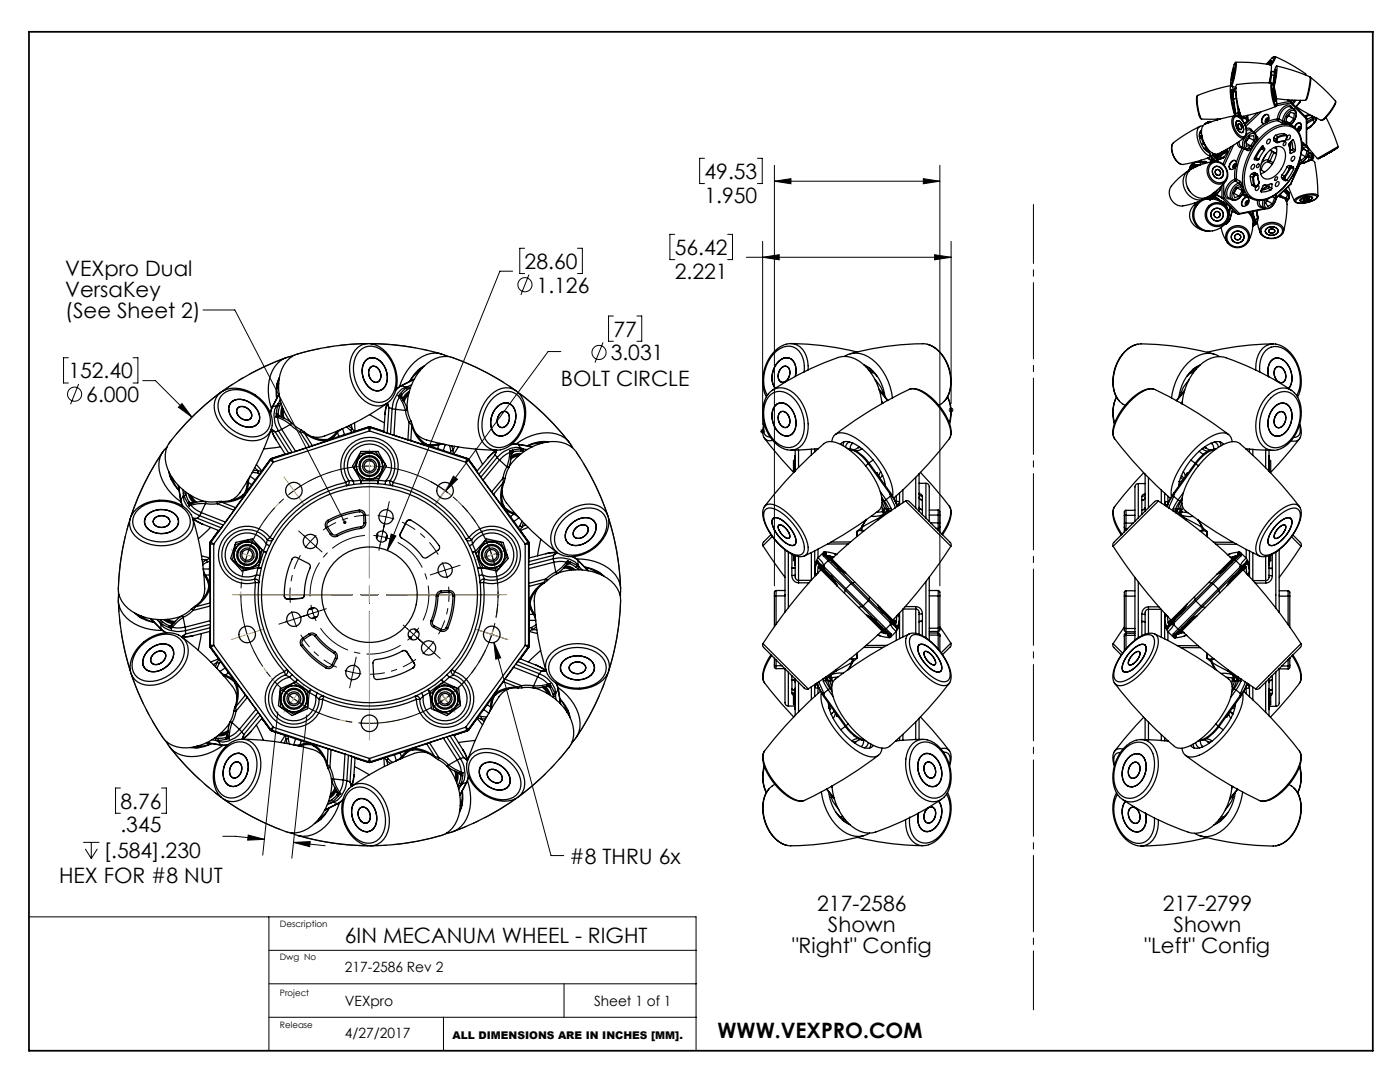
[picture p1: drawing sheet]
<svg xmlns="http://www.w3.org/2000/svg" width="279mm" height="216mm" viewBox="0 0 279 216" stroke-linecap="round" stroke-linejoin="round" font-family="sans-serif">
<defs><g id="words">
<g font-size="4.2">
<text x="140.6" y="35.7">49.53</text>
<text x="140.6" y="40.5">1.950</text>
<text x="104.7" y="53.7">28.60</text>
<text x="134.7" y="50.9">56.42</text>
<text x="13" y="55.1">VEXpro Dual</text>
<text x="13" y="59.3">VersaKey</text>
<text x="107.1" y="58.4">1.126</text>
<text x="134.7" y="55.6">2.221</text>
<text x="13" y="63.4">(See Sheet 2)</text>
<text x="121.9" y="71.9">3.031</text>
<text x="122.4" y="67.2">77</text>
<text x="13.7" y="75.5">152.40</text>
<text x="111.9" y="77">BOLT CIRCLE</text>
<text x="17.2" y="80.3">6.000</text>
<text x="24" y="161.4">8.76</text>
<text x="24" y="166.1">.345</text>
<text x="20.7" y="171.1">[.584].230</text>
<text x="113.7" y="172.3">#8 THRU 6x</text>
<text x="11.8" y="176.2">HEX FOR #8 NUT</text>
<text x="163.1" y="181.8">217-2586</text>
<text x="165.2" y="185.9">Shown</text>
<text x="232.1" y="181.8">217-2799</text>
<text x="234.2" y="185.9">Shown</text>
<text x="68.8" y="188.2">6IN MECANUM WHEEL - RIGHT</text>
<text x="158.1" y="190.1">&quot;Right&quot; Config</text>
<text x="228.4" y="190.1">&quot;Left&quot; Config</text>
<text x="143.2" y="207.1">WWW.VEXPRO.COM</text>
</g>
<g font-size="2.8">
<text x="68.8" y="193.9">217-2586 Rev 2</text>
<text x="68.8" y="200.7">VEXpro</text>
<text x="118.5" y="200.7">Sheet 1 of 1</text>
<text x="68.8" y="207.1">4/27/2017</text>
</g>
<text font-size="2.1" x="90.3" y="207.2">ALL DIMENSIONS ARE IN INCHES [MM].</text>
<g font-size="1.8">
<text x="55.8" y="185">Description</text>
<text x="55.8" y="191.6">Dwg No</text>
<text x="55.9" y="198.7">Project</text>
<text x="55.9" y="205.2">Release</text>
</g>
</g></defs>
<g fill="none" stroke="#000" stroke-width=".2">
<path d="M140.6 31.6h-1v5h1M151.2 31.6h.9v5h-.9M154.5 36.2l3.4-.5v1zM154.5 36.2h.1M154.5 33v83.9M154.5 36.2h33.1M184.3 35.7l3.3 .5-3.3 .5zM187.6 33v83.9M102.3 54.1h-2.5l-22.5 55.7M104.7 49.5h-1v5.1h1M105.6 54.8l-1.6 4M115.3 49.5h.9v5.1h-.9"/>
<path d="M134.7 46.8h-1v5h1M145.2 46.8h1v5h-1M149 51.3h40.8M152.2 48.2v36.6M152.2 51.3l3.3-.5v1zM186.5 50.8l3.3 .5-3.3 .5zM189.8 48.2v32.3M13.6 71.4h-.9v5h.9M15.7 76.6l-1.6 4.1M26.6 71.4h.9v5h-.9M28.5 76h2.5l7.3 7.2M40.5 61.9h6.4l21.9 42.3"/>
<path d="M111.9 70.2h-2.5l-20.5 27.8M120.4 68.3l-1.7 4M122.4 63.1h-1v5h1M127.1 63.1h1v5h-1M35.6 81.3l.7-.8 2 2.7zM73.7 92.6v22.7M86 96.1l2.1 1.3 2.1 1.5M90.5 95l.8 .6-2.4 2.4zM90.8 95.2l-4 5.4M151.7 86.1h1M151.8 85.7l.8 .7M152.2 85.6v1"/>
<path d="M152.6 85.7l-.8 .7M189.3 81.8h1M189.5 81.5l.7 .7M189.8 81.3v1M190.2 81.5l-.7 .7M47.6 118.7h22.7M59.6 105.9l4.7 4.2M63.1 106.8l-2.2 2.6M72 118.7h3.4M73.7 117v3.4M74.5 106.8l1.7 .3 1.6 .4M75.4 102.9l3.3 .7"/>
<path d="M77.1 118.7h22.7M77.7 100.1l-2.1 9.7M78.1 106.6l.9 .4-1.7 2.8zM88.2 112.2l1.1 3.2M91.8 112.8l-5.9 1.9M97.6 109.1l1 3.3M100.8 109.9l-5.3 1.7M58.2 121.9l1 3.3M62.1 120.7l.4 1.6 .6 1.6M65.1 121.5l-9.4 3M68.8 133.8l3.3 .7M71.1 131.1l-1.3 6.2"/>
<path d="M73.7 122.1v22.7M80.5 124.7l7.4 6.7M83.6 125.3l-1.1 1.3-1.2 1.2M86.6 128l-2.3 2.5M87.2 137.2l3.2 4.5M90.2 138.4l-3.7 2.5M95 125.6l6.3 2M98.6 128.2l1.3 3.1-1 .2zM98.6 128.2l11.4 42.5h2.5M98.6 125l-1 3.2M24 157.2h-.9v5.1h.9M32.2 157.2h1v5.1h-1"/>
<path d="M55.4 142.1l-3 28.5M61.2 142.7l-3 28.5M16.6 168.1h3.2M17 169.4l1.2 1.9M18.2 168.1v3.2M19.4 169.4l-1.2 1.9M44.5 166.9h2.5l5.8 .6M49.5 166.6l3.3 .9-3.4 .1zM58.6 168.1l3.3-.2-.1 1zM58.6 168.1l6.3 .7M5.8 182.9h133.1v26.8M53.7 182.9v26.8"/>
<path d="M53.7 196.3h85.2M53.7 189.6h85.2M112.6 196.3v6.7M53.7 203h85.2M88.5 203v6.7"/>
<circle cx="104.8" cy="56.8" r="1.41"/>
<circle cx="14.9" cy="78.7" r="1.41"/>
<circle cx="119.5" cy="70.3" r="1.41"/>
</g>
<path d="M72.8 106.8a11.9 11.9 0 0 0-10.9 12.2M64 125.4a11.9 11.9 0 0 0 16 3.4M84.4 123.8a11.9 11.9 0 0 0-5-15.6" fill="none" stroke="#000" stroke-width=".2" stroke-dasharray="15.2 1.3 1.3 1.3" stroke-dashoffset="8.1" stroke-linecap="butt"/>
<path d="M60 110.8a15.9 15.9 0 0 0-2.1 9.5M73.7 102.8a15.9 15.9 0 0 0-9.2 3M87.5 110.7a15.9 15.9 0 0 0-7.3-6.5M60 126.7a15.9 15.9 0 0 0 7.2 6.4M73.8 134.5a15.9 15.9 0 0 0 9.2-3M87.5 126.5a15.9 15.9 0 0 0 2-9.4" fill="none" stroke="#000" stroke-width=".2" stroke-dasharray="15.2 1.3 1.3 1.3" stroke-dashoffset="12.2" stroke-linecap="butt"/>
<path d="M96.9 107.6a25.7 25.7 0 0 0-5.5-7.5M91.4 137.3a25.7 25.7 0 0 0 5.5-7.6M99 123.3a25.7 25.7 0 0 0 0-9.3" fill="none" stroke="#000" stroke-width=".2" stroke-dasharray="15.2 1.3 1.3 1.3" stroke-dashoffset="12.5" stroke-linecap="butt"/>
<path d="M70.4 93.2a25.7 25.7 0 0 0-8.9 2.9M48.5 114a25.7 25.7 0 0 0 0 9.3M56 100.1a25.7 25.7 0 0 0-5.4 7.5M96.9 107.6a25.7 25.7 0 0 0-5.5-7.5M50.6 129.7a25.7 25.7 0 0 0 5.4 7.6M91.4 137.3a25.7 25.7 0 0 0 5.5-7.6M99 123.3a25.7 25.7 0 0 0 0-9.3M61.5 141.2a25.7 25.7 0 0 0 8.9 2.9M77.1 144.1a25.7 25.7 0 0 0 8.9-2.9" fill="none" stroke="#e0a936" stroke-width=".2" stroke-dasharray="15.2 1.3 1.3 1.3" stroke-dashoffset="12.5" stroke-linecap="butt"/>
<g fill="none" stroke="#e0a936" stroke-width=".2">
<path d="M56.7 95.2l3.9 5.4M60.1 97l-2.8 1.9M72 93.1h3.4M73.7 89.6v25.7M87.4 97l2.8 1.9M90.8 95.2l-4 5.4M46.1 109.7l6.4 2.1M46.4 118.7h23.9M49.9 109.1l-1 3.3M72 118.7h3.4M73.7 117v3.4M77.1 118.7h24"/>
<path d="M97.6 109.1l1 3.3M101.3 109.7l-6.3 2.1M48.9 125l1 3.2M52.5 125.6l-6.4 2M57.3 138.4l2.8 2M60.6 136.7l-3.9 5.4M73.7 122.1v25.6M86.8 136.7l4 5.4M90.2 138.4l-2.8 2M95 125.6l6.3 2M98.6 125l-1 3.2M72 144.3h3.4"/>
</g>
<path d="M98.3 111.2a25.7 25.7 0 0 0-43-10.4 25.7 25.7 0 0 0 11.7 42.6 25.7 25.7 0 0 0 31.7-30.9l-.4-1.3" fill="none" stroke="#000" stroke-width=".2" stroke-dasharray="15.2 1.3 1.3 1.3" stroke-dashoffset="3.2" stroke-linecap="butt"/>
<path d="M121.7 104a50.1 50.1 0 0 0-84-20.1 50.1 50.1 0 0 0 23.1 83.2 50.1 50.1 0 0 0 61.6-60.6l-.7-2.5" fill="none" stroke="#000" stroke-width=".2" stroke-dasharray="15.2 1.3 1.3 1.3" stroke-dashoffset="2.6" stroke-linecap="butt"/>
<path d="M206.2 40.8v160.7" fill="none" stroke="#000" stroke-width=".2" stroke-dasharray="15.2 1.3 1.3 1.3" stroke-dashoffset="3.5"/>
<path d="M5.8 6.3h268.2v203.4h-268.2z" fill="none" stroke="#000" stroke-width=".35"/>
<g fill="#000">
<path d="M68.6 104a.34 .34 0 0 1 .5 0 .34 .34 0 0 1-.1 .5l-.2-.3 .2 .3a.34 .34 0 0 1-.5-.1 .34 .34 0 0 1 .1-.4z"/>
<path d="M36.3 80.5l-.7 .8 2.7 1.9zM90.5 95l-1.6 3 2.4-2.4zM186.5 50.8l3.3 .5-3.3 .5zM152.2 51.3l3.3-.5v1z"/>
<path d="M49.5 166.6l3.3 .9-3.4 .1zM58.6 168.1l3.3-.2-.1 1zM98.6 128.2l.3 3.3 1-.2zM78.1 106.6l-.8 3.2 1.7-2.8zM154.5 36.2l3.4-.5v1zM184.3 35.7l3.3 .5-3.3 .5z"/>
</g>
<g fill="none" stroke="#000" stroke-width=".25">
<path d="M238.8 19.6l.1 1.5 .4 1.8M239 19l-.2 .6M245.6 16.8l.1 .3M245.7 17.1l-2.7 .6-4 1.3a8.6 8.6 0 0 0 .8 4.8M245.7 18.4l.1 .3M245.7 18.2l.2 .5M245.8 16h.1M246 18.5l-.3 .3M246 18.5l.1 1.3M246 18.5l-.3 .4M246.1 19.8l.2 1.5M246.1 19.8l-.3 .1"/>
<path d="M246.1 18.3l-.1 .2M246.1 18.3l-.3-.5a9 9 0 0 0 .6 4.6M246.1 18.4l.1 1.3M246.1 18.4l-.1 .1M246.2 14.1l-.3 1.2zM246.2 14.1l-.2 1.2zM246.2 19.7l-.1 .1M246.2 19.7l.4 2.9M246.2 18.1l-.5-1a7.7 7.7 0 0 0 .2 4.1l.6 1.9a20.5 20.5 0 0 0-6.4 2 4.7 4.7 0 0 0 1.1 4.8l.9 .7 .6 .2 .4-.1M246.3 13.5l-.1 1-.4 1.5 .1-1.2zM246.3 13.5h.1M246.3 17.8l-.2 .5"/>
<path d="M246.4 12.7l.1-.1a9.8 9.8 0 0 1-.9 4.2 11.4 11.4 0 0 1 .8-4.1zM246.4 17.7l-.1 .1M246.4 17.7l-.3 .7M246.4 17.7h.1M246.5 17.7l.1-.1-.2 .1M246.5 17.7h-.1M246.6 17.7h-.1M246.7 18.3l-.6 .1M246.7 18.3v1.4M246.7 12.4l-.4 .4M246.7 12.4a10.9 10.9 0 0 1-.9 4.7l.8 .4M246.7 12.4l4.2 .2 2.8 .3v1l-.4 2.6"/>
<path d="M246.7 19.7h-.5M246.7 19.7l.4 2.7M246.8 19.6l-.1 .1M252.8 12.8l.7-.9 .7-.5a1.8 1.8 0 0 1-.7 1.6M253.1 12.8l.2-.2v.3v-.3l-.2 .2M253.3 12.4l.4-.3-.3 .8 .3-.8-.8 .7zM253.3 16.4h.1M253.3 16.4l.1 .1M253.3 16.4v.1M253.4 16.5h.1M253.6 15l-.2 1.5M253.6 15h.1"/>
<path d="M253.7 14.4l-.1 .6M253.7 12.1h.1M253.8 15h-.2M253.8 15v-.8l.5 .1v.8M253.8 15l.5 .1M253.8 15l-.3 1.5M253.8 16.6a25.9 25.9 0 0 0-7.1 .4 12.9 12.9 0 0 0 1.1 6.2l2.8-.6 4-1.3M253.8 16.6l.3 .3 .2 .6M253.8 16.6a7.9 7.9 0 0 0 .8 4.7M253.9 16.8a7.2 7.2 0 0 1 .8 4.2 7.9 7.9 0 0 1-.8-4.2zM254.1 17.7a2.27 2.27 0 0 1 .5 1.8l-.1 .6-.3-1zM254.1 17.6l.4 1v1.6l-.4-1.2z"/>
<path d="M254.1 17.6h.1M254.2 18.3l.2 .6v.6zM254.2 16.6h.1M254.2 18.3l.2 1.2zM254.2 16.4v.1M254.2 16.4l-.1 .6M254.2 16.6v.5M254.2 16.6l.1 .1M254.3 16.6h.1M254.3 16.6h-.1M254.3 16.7l-.1 .3M254.3 16.7h.1"/>
<path d="M254.3 16.6v.1M254.3 15.1h.1M254.3 15.1l-.2 1.7M254.3 16.6l-.1 .3M254.4 15.1l-.2 1.3M254.4 15.1l.2 .3M254.4 14.4l.2-.5v1.2l-.4 2.1M254.4 16.2l-.1 .4M254.4 16.2l-.2 .4M254.4 14.5l-.1-.3 .4-1a9.1 9.1 0 0 1-.4 4.1M254.5 11.3l-.7 .3M254.5 11.3a2.4 2.4 0 0 1-.8 1.7"/>
<path d="M254.5 11.3l3.7 1.9 2.4 1.5v.3M254.7 14.9l-.3-.4v.6M254.7 14.7l-.1 .1M254.7 19.7l3.2 .3h2.6M254.8 13.2a24.8 24.8 0 0 1 6.7 2.3 12.4 12.4 0 0 1-1 4.5M256.9 19.9l.6 .3M257.9 20l-.3 .3M258.3 20l-.4 .6M260.8 19.7l-.3 .3M261.4 15.3l.2 .4M261.5 15.4l2.5 2.1 2.5 2.7M261.6 15.7l-.2 1.9-.6 2.1"/>
<path d="M233.8 37.1a2.59 2.59 0 0 0 2.2 4M234.1 28.6a3.4 3.4 0 0 0 1.5 4.2M236.9 37.3l.6 1M237.2 34.1l-2 1.5-1.4 1.5M237.3 34a3.2 3.2 0 0 0 .1 5.1 2.66 2.66 0 0 0 3.2 .5M237.4 33.9v.1M237.4 33.8v.1M237.4 33.8h.1M237.4 33.8v.2M237.4 34v.1M237.6 33.7l-.2 .1M237.6 33.7v.1"/>
<path d="M237.8 33l-.2 .7M237.8 33h.2M237.8 33.7h-.2M237.8 33.7h.1M237.9 32.8l-.1 .2M237.9 32.8l.2 .2M238 33l-.2 .7M238 33l.1 .1M238 32.7l-.4 .4-.2 .7M238 32.7a1.36 1.36 0 0 0-.6 1.1M238 32.7l.2 .1M238 32.7l-.1 .1"/>
<path d="M238.1 33h-.1M238.1 33h.1M238.1 33.1h.1M238.1 33v.1M238.2 33.1h.1M238.2 32.8v.2M238.2 32.8l-.1 .2M238.2 33v.1M238.2 33l.1 .1M238.2 33h-.1M238.2 33h.1M238.2 33.1l.2 .2"/>
<path d="M238.2 33.1l-.2 .5M238.3 33.1h.1M238.3 33.1h-.1M238.3 33.1l.1 .2M238.3 32.5l-.3 .2M238.4 33.3l-.2 .2M238.5 32.4l-.5 .3M238.5 32.4l-.3 .4M238.5 32.4h1.1M238.5 32.9l.1 .3M238.5 32.9l-.3 .1M238.6 33.2v.1"/>
<path d="M238.6 33.2l-.2 .1M238.6 33.3h.1M238.7 33.2h-.1M238.7 32.9v.3M238.7 32.9h.2M238.7 32.9h-.2M238.8 33.1l-.2 .2M238.8 33.1l-.1 .1M238.8 33.1l.1 .1M238.9 32.9l-.1 .2M238.9 32.9l.4 .1M239.3 23l.2 .5 .3 .3h3.7"/>
<path d="M239.3 27l.3 .2M239.4 27.2v.1M239.5 25.2l-2.9 1.6-2.3 1.6a1.92 1.92 0 0 0-.2 2.3 2.76 2.76 0 0 0 2 2.1l2.8-.6 2.9-.9M239.6 32.4v.5h-.9M239.6 32.4l1 .2M239.7 27.2l-.3 .1M239.7 27.2l-.2 .4 .4-.4 .4 1.4M239.7 32v.3M239.8 26.3l-.4 .2M239.8 26.6l-.4 .3M239.8 26h-.1M239.8 25.9a2.62 2.62 0 0 0 .2 3.2l.7 1 .5 .3"/>
<path d="M239.9 27l-.2 .2M239.9 27v1l.3 .6M240.1 25.1a1.14 1.14 0 0 0-1.2 1.5 5.3 5.3 0 0 0 2.5 4.5l.3 .1M240.2 28.6l.2 .3M240.2 28.6l1.5 2.5M240.2 28.6l-.4 .2M240.3 28.6h-.1M240.3 28.6l1.5 2.5M240.3 32.2l.7 .3M240.3 29.6l.5 .1M240.4 28.6h-.1M240.4 39.6l-2 .9-2.4 .6"/>
<path d="M240.5 32.2l-2 .2M240.5 39.5l.2 .1M240.5 29.8v.1M240.7 29.7v.3M240.7 39.6l.7 .2M240.7 32.3l-1.1 .1M240.8 30v.1h.3M240.8 30h-.1M240.8 29.7l-.3 .1M240.8 29.6h-.5M240.8 24.5l-.3 .2M240.8 24.5l-.3 .3"/>
<path d="M240.8 29.7h.1M240.9 39.7a3.1 3.1 0 0 0-1.7 .9M240.9 39.7l-.7 .1M240.9 31.6l.9 .5M240.9 39.5a1.09 1.09 0 0 0 1.3 .1M240.9 39.5l-.2 .1M241 29.9l-.2 .1M241 39.3h.1M241 39.5h-.1M241 39.5l.6 .1M241 39.5l-.2-.1 .1 .1M241 24.4h.2"/>
<path d="M241 24.4l-.1 .2M241 30v.1M241.1 30.3h.1M241.1 31.5l.7 .4M241.1 30.1h.1M241.1 39.3l.6 .2M241.1 39.3l-.1 .2M241.1 24.3l-.3 .2M241.2 24.4h.1M241.2 24.4l-.1 .1M241.2 24.4v.1M241.2 24.3l-.2 .1"/>
<path d="M241.2 24.3l.1 .1M241.2 24.3l.2 .1M241.3 24.3h.4M241.4 39.8h.1M241.4 24.4h.1M241.4 24.4h-.1M241.4 32.6a2.29 2.29 0 0 1 3.6 1.8 1.85 1.85 0 0 1-1 2.2 1.85 1.85 0 0 1-2.3-.6 2.51 2.51 0 0 1-.3-3.4zM241.5 39.8h.1M241.6 39.8h.1M241.6 39.6h.2M241.7 32.8a2.11 2.11 0 0 1 2.3 0 2.11 2.11 0 0 1 .9 2.1 1.68 1.68 0 0 1-1.3 1.6 1.68 1.68 0 0 1-1.9-.9 2.19 2.19 0 0 1 0-2.8zM241.7 39.5l-.1 .1"/>
<path d="M241.7 39.5h.1M241.7 31.1l.4 .6M241.7 24.3l-.3 .1M241.7 39.4l.1 .1M241.7 39.4v.1M241.7 39.2h.1M241.7 39.2h-.4M241.8 39.1h-.4M241.8 39.1l-.1 .1M241.8 39.1h.1M241.8 31.1l.4 .6M241.8 31.1h-.1"/>
<path d="M241.8 32.1v.2M241.8 32.1l.3 .1M241.8 39.5h.1M241.8 39.5v.1M241.8 39.2l-.1 .2M241.8 39.2h.1M241.8 31.9v.2M241.8 31.9l.5 .3M241.8 39l.1 .1M241.8 39.4v.1M241.8 39.4h-.1M241.8 39.1l.1 .1"/>
<path d="M241.8 39l.2 .1M241.8 39h.1M241.9 39.2l-.1 .2M241.9 39.2h.1M241.9 39.5l-.1 .1M241.9 38.9l-.1 .1M241.9 38.9h.1M241.9 38.9l-.4 .1M241.9 39.7a3.3 3.3 0 0 1 3.2 3.6 3.6 3.6 0 0 1-6.2 1.5 3.3 3.3 0 0 1 .3-4.2M241.9 39.1v.1M242 30.6l.1 .2M242 39.1h-.1"/>
<path d="M242 31.5l-.2 .4M242 38.9v.2M242.1 30.8l.1-.1 .2 .2M242.1 30.8v.2M242.1 30.8l.1 .2M242.1 31.7l.1 .2M242.1 31.7h.1M242.1 31a1.13 1.13 0 0 0 1.1 .8M242.1 31l-.3 .1M242.1 31.7l.2 .1M242.2 39.6l-.6 .2M242.2 31.8l.2 .2h.3"/>
<path d="M242.2 31.8h.1M242.2 31.8l.1 .1M242.2 31.7l.1 .1M242.2 38.6h-.1l-.2 .3M242.2 38.6l-.2 .3M242.2 31h-.1M242.2 31l.4 .4M242.3 33.4a1.25 1.25 0 0 1 1.6 .5 1.25 1.25 0 0 1-.4 1.7 1.34 1.34 0 0 1-1.3-.7 1.34 1.34 0 0 1 .1-1.5zM242.3 31.8v.1M242.3 31.9l.4 .1M242.3 39.4l.8 .4 .7 .5M242.3 38.4l-.1 .2"/>
<path d="M242.3 33.4a1.26 1.26 0 0 1 1.7 .5 1.26 1.26 0 0 1-.6 1.7 1.36 1.36 0 0 1-1.3-.7 1.36 1.36 0 0 1 .2-1.5zM242.3 39.4l.9 .4M242.3 32.2a10 10 0 0 0-5.1 2 3.5 3.5 0 0 0 3.1 5.3 8.9 8.9 0 0 0 4.3-3.4M242.4 30.9l.3 .4M242.4 30.9l-.2 .1M242.4 38.5l-.2 .1M242.4 38.5l-.4 .6M242.4 38.5l.2 .1M242.4 38.5h.1M242.4 39.3l.5 .2M242.4 30.8l.4 .3M242.5 39.3l1.3 .9"/>
<path d="M242.5 38.3l-.1 .2M242.5 39.2l-.3 .4M242.5 30.8l.4 .3M242.6 39.1l-.7 .4M242.6 39.1l-.1 .1M242.6 38.6l-.7 .9M242.6 38.6v.5M242.6 38.6h.1M242.6 34a.58 .58 0 0 1 .9 .2 .58 .58 0 0 1-.4 .8l-.5-.4zM242.6 34a.58 .58 0 0 1 .9 .2 .58 .58 0 0 1-.5 .8l-.4-.4zM242.6 31.4l.2 .2M242.7 30.8l.3 .2"/>
<path d="M242.7 31.3l-.1 .1M242.7 31.3l.1 .1M242.8 38.9l1.1 .6M242.8 31.4v.2M242.8 31.4h.1M242.8 31.3v.1M242.8 31.3h.1M242.8 31.3h-.1M242.8 33.2h-.1M242.8 38.8l1.1 .6M242.8 31.1v.1M242.8 31.4l.1 .1"/>
<path d="M242.8 31.2v.1M242.8 31.2h.1M242.9 31.3l-.1 .1M242.9 31.1h-.1M242.9 31.1h.1M242.9 31.5l-.1 .1M242.9 31.5l.5 .1M242.9 31.1v.1M242.9 23.9l-.1 .1M242.9 23.9h.1M242.9 31.2v.1M242.9 31v.1"/>
<path d="M242.9 31l.1 .2M242.9 31.2h.1M243 31.9l-.3 .1M243 31l.1 .1M243 31h-.1M243 37.9l-.4 .7M243 31.2h-.1M243 31h.1M243 31l.2 .1M243.1 31.1l-.1 .1M243.2 23.9l-.2-.1-.1 .1M243.2 31.1h-.1"/>
<path d="M243.2 30.9h.1M243.2 30.9l-.2 .1M243.2 31.8l-.2 .1M243.3 30.9l-.1 .2M243.4 31.6l-.2 .2M243.6 37.8l-1.1 1.4M243.6 37.8l-1 1.3M243.6 37.8h.1M243.6 30.4l-.4 .5M243.6 30.8l-.3 .1M243.6 30.8l-.5 .3M243.6 30.8l.2 .2"/>
<path d="M243.6 30.8h.1M243.6 37.2v.6M243.8 31l-.9 .5M243.8 31l-.4 .6M243.8 31h.1M243.8 30.3l-.5 .6M243.9 39.4v.1M243.9 37v2.4M243.9 31.6h-.2M243.9 39.5l3.1 3.2M244 35.2l-.1 .2M244 31.5h.1"/>
<path d="M244 31.5l-1 .4M244 31.5l-.1 .1M244.1 30.4l-.5 .4M244.1 30.4l.2 .2M244.2 31.5l-1.2 .4M244.2 39.4h-.3M244.2 39.4l-.3 .1M244.2 39.4l3.2 3.2M244.2 36.6v2.8M244.3 30.3l-.2 .1M244.3 30.3h.1M244.3 30.6l-.5 .4"/>
<path d="M244.3 30.1v.2M244.4 31.3l-.2 .2M244.4 31.3l-1 .3M244.4 31.3h.1M244.4 30.3l-.1 .3M244.6 30l-.2 .3M244.9 29.8l.1 .3M244.9 30.3l-.6 .3M244.9 30.3l-.5 1M244.9 30.3h.1M245 30.1l-.1 .2M245 30.1h.1"/>
<path d="M245 30.1l-.6 .2M245.6 29.3l-1.5 3.4M245.8 32.3a.57 .57 0 0 1 .8-.2 .57 .57 0 0 1 .2 .8 .88 .88 0 0 1-1.4 .8v-.7zM246 21.2l.2 .1M246.1 23.3a1.29 1.29 0 0 1 1.8 .7 3.1 3.1 0 0 1 .5 3.4 1.12 1.12 0 0 1-1.6-.6 3.3 3.3 0 0 1-.7-3.5zM246.1 20.9l.2 .4M246.1 20.9l.1 .4M246.2 33.3l.2 .1M246.2 29l-1.9 4M246.2 21.3l.1 .3M246.2 21.8l.1 .1M246.2 21.3h.1"/>
<path d="M246.2 21.3l.1 .2M246.3 21.3h.1M246.3 32.8l.1-.1a.37 .37 0 0 1 .4 .3 .37 .37 0 0 1-.3 .4l-.2 .1a.37 .37 0 0 1-.3-.3 .37 .37 0 0 1 .3-.4zM246.3 38.6h-.1M246.3 38.6l1 .6M246.3 21.3h-.1M246.3 21.3v.1M246.3 21.4v.1M246.3 21.5v.4M246.3 21.3l.2 1.4M246.3 21.4h.1M246.3 21.5h.1"/>
<path d="M246.3 21.5l.1 .3M246.3 22.1v.1M246.3 21.9v.2M246.3 33l-.1 .2M246.3 33l.3 .2M246.3 23.4a1.01 1.01 0 0 1 1.6 .6 2.8 2.8 0 0 1 .5 3.2 1.47 1.47 0 0 1-1.8-1.1 2.66 2.66 0 0 1-.3-2.7zM246.3 21.9l.2 .7M246.4 32.9l-.2 .3M246.4 32.9l-.1 .1M246.4 32.9h.1M246.4 21.7v.1M246.4 21.9h-.1"/>
<path d="M246.4 21.9h.1M246.4 22.2v.1M246.4 35.8l.1 .3M246.4 35.8a2.91 2.91 0 0 0-1.7 3.6 .79 .79 0 0 0 .8 .3M246.5 22.6h.1M246.5 22.6v.5M246.5 22.6l.1 .5M246.5 22.7h.1M246.5 22.7l.1 .4M246.5 32.1a1.08 1.08 0 0 0-1 .5 1.08 1.08 0 0 0 .1 1.2M246.5 36.1a2.48 2.48 0 0 0-1.4 3.3l.8 .5a2.06 2.06 0 0 1 .5-2.9l.8-.5M246.5 36.1l.7 .4"/>
<path d="M246.6 33.4l-.2 2.4M246.6 33.2v-.3l-.2-.1-.2 .3v.3h.2M246.6 33.2l-.2 .2M246.6 22.6l-.1 .1M246.6 22.6l.1 .5M246.8 35.8h-.4M246.8 35.8l-.3 .3M246.8 35.8l.7 .4M246.8 24.2a1.08 1.08 0 0 1 1.3 1.1l.1 .3a.6 .6 0 0 1-.3 .9 .6 .6 0 0 1-.8-.5l-.5-1.2zM246.8 37.5l-.5 1.1M246.9 24.1a1.43 1.43 0 0 1 1.3 1.6 .54 .54 0 0 1-.4 .8 .54 .54 0 0 1-.6-.4 1.59 1.59 0 0 1-.3-2zM246.9 37.5l1 .5"/>
<path d="M246.9 28.5a.87 .87 0 0 0 1.1 1M247 24.1h-.1M247.1 22.6h.1M247.1 22.6v.6M247.1 22.6h-.5M247.1 24.8a.65 .65 0 0 1 .6 .3 .65 .65 0 0 1-.1 .8l-.4-.4zM247.1 21.4l.2 1M247.1 22.4v.2M247.1 22.4l.1 .2M247.1 21.4h.1M247.2 24.7a.74 .74 0 0 1 .4 1.2 .82 .82 0 0 1-.4-1.2zM247.2 22.6l.1 .7"/>
<path d="M247.2 36.5l.3 .3M247.3 22.4h-.2M247.3 22.4v.2M247.3 22.6l.1 .6M247.3 22.6h-.1M247.3 28.2l.2 1 .9 .5M247.3 22.4l.2 .8M247.3 23.3l.1 .1M247.3 22.2l.1 .2M247.4 22.4h-.1M247.4 22.4l.1 .8M247.4 22.4h.1"/>
<path d="M247.4 23.2l-.1 .1M247.4 23.2v.1M247.4 23.3l.1 .1M247.4 23.3v.1M247.4 23.3h.1M247.5 36.2l.4 .6M247.5 36.2l-.3 .3M247.5 23.4v.1l.7 .1M247.5 23.4h-.1M247.5 23.4h.1M247.5 23.3h-.1M247.5 23.3h.1"/>
<path d="M247.5 23.2v.1M247.5 22.6l.1 .7M247.5 23.3v.1M247.5 36.8a2.11 2.11 0 0 0-1.4 2.9 1.36 1.36 0 0 0 1.8-1l.1-.3M247.5 36.8l.1 .4M247.5 23.2h.1M247.5 23.2l.1 .1M247.6 23.3h.1M247.6 23.2v.1M247.6 23.2h.1M247.6 37.2l-.9 .3-.6 1.1 .3 .8 .9-.2M247.6 23.2l.1 .1"/>
<path d="M247.6 37.2h.1M247.6 37.2l.3 .8M247.7 23.3l.5 .1 .1 .2M247.9 36.8v.4M247.9 36.8h-.4M247.9 38.1l.1 .3M247.9 38.1l-.6 1.1M247.9 38.8l1.4 .6M247.9 38v.1M247.9 37.2h.1M247.9 37.2h-.3M247.9 37.2l.3 .8"/>
<path d="M248 29.5l.3 .1M248 29.5l-1.3 3M248 29.4v.1M248 26.4h-.1M248 23.2v.2M248 38.4a1.9 1.9 0 0 1-2.1 1.5M248.2 23.2l-.1 .2M248.2 38h.1M248.2 38h-.3M248.2 39.7a.57 .57 0 0 1 .8-.3 .57 .57 0 0 1 .2 .8 .99 .99 0 0 1-1.3 .9l-.1-.6zM248.2 38l.2 .3M248.2 38l-.3 .1"/>
<path d="M248.2 23.4l.3 .1M248.2 23.6h.1M248.2 23.6l-.3 .3M248.2 38.4l-.2 .1 .2 .3 1.5 .8M248.3 23.6l.4 .1M248.3 29.6a11.2 11.2 0 0 0-1.5 6.2M248.3 29.6l.6 .4M248.3 29.6h.1M248.4 38.3v.2l-.2-.1M248.4 38.3l-.4 .1M248.4 29.7a1.69 1.69 0 0 1 0-2.3l-2.4 1.7-2.9 1.6M248.7 23.5v.2"/>
<path d="M248.7 23.5l.1 .1M248.7 23.7l.2 .5M248.7 25.6a.83 .83 0 0 1 1.2 .6M248.7 28.6l.9 .5M248.8 26l.7-.1 .8 .5M248.8 23.6l-.1 .1M248.8 23.6l.2 .4M248.8 23.1l-.1 .4M248.9 24.2h.1M248.9 24.2l-.6 .4M248.9 29.7v.3M249 23.1l-.2 .5"/>
<path d="M249 23v1M249 39.4a1.08 1.08 0 0 0-1 .6 1.08 1.08 0 0 0 0 1.1M249 24l-.1 .2M249 24h.1M249.3 27.3v.2M249.3 29.6l-.4 .2-.5-.1M249.3 29.6l.3 .1M249.3 27.5l-.6 .8M249.3 27.5l1 .6M249.5 35.2l.4 1.7M249.5 35.2l.5 .2M249.6 29.1l-.3 .5"/>
<path d="M249.6 29.1l.3 .2M249.6 29.7l-.3 .3h-.4M249.8 34.7l-.3 .5M249.8 34.7l.5 .2M249.9 29.3l-.3 .4M249.9 33l.2-.2a.53 .53 0 0 1 .3 .6 .53 .53 0 0 1-.6 .4l-.1-.4zM249.9 29.3h.1M249.9 36.9v.1M249.9 36.9l.5 .4M250 35.4l.4 1.8M250.2 35.4h-.2M250.2 35.4l.3 1.8"/>
<path d="M250.2 34.4l.7 .3M250.2 34.4l-.4 .3M250.2 34.4l.5 .3M250.3 26.4l.3 .4 .1 .6M250.3 26.4a1.47 1.47 0 0 0-1.7 .7M250.3 34.9l-.3 .5M250.3 34.9l.1 .2M250.3 28l.3 .3M250.3 28l-.1-.9h-.8l-.7 1.1 .1 .9h.8M250.3 28v.1M250.3 28.1l.3 .2M250.3 28.1l-.7 1"/>
<path d="M250.3 31.6h.1M250.3 31.8l.1 .1M250.3 31.6l.1 .3M250.4 31.6h.1M250.4 37.2v.1M250.4 35.1l-.2 .3M250.4 31.9l.6 .1M250.4 31.6l.6 .4M250.5 37.2h-.1M250.5 31.2l.2 .1M250.6 28.3l-.7 1M250.6 28.3h.1"/>
<path d="M250.6 27.6a.81 .81 0 0 0-.4-1 .81 .81 0 0 0-1.1 .4 1.96 1.96 0 0 0-.5 2.5l.7 .1M250.6 27.6l-.3 .4M250.6 27.6l.3 .3M250.7 31.5l-.3 .1M250.7 31.5l.5 .3M250.7 34.7l.1 .2M250.7 34.7l-.4 .2M250.7 27.1l.2 .1M250.7 27.4l-.1 .2M250.8 37.2l.3-.2a.5 .5 0 0 1 .1 .7 .5 .5 0 0 1-.7 .2zM250.8 34.9l.2 .1M250.8 34.9l-.4 .2"/>
<path d="M250.8 37.1l-.3 .1M250.8 37.1h.1M250.8 37.1l-.4 .2M250.9 34.7l.1 .2M250.9 34.7h-.2M250.9 27.2l.1 .4-.1 .3M250.9 27.2l-.2 .1M250.9 27.9l-.3 .4M250.9 32.9l.2-.2a.38 .38 0 0 1 .1 .5 .38 .38 0 0 1-.4 .2zM251 40a.97 .97 0 0 0 1 1.4M251 35l.2 1.4M251 22.5l-2.5 2.4"/>
<path d="M251 34.9l.3 1.4M251 34.9v.1M251.2 36.7h.1M251.2 36.7l-.4 .4M251.2 31.8l-.2 .2M251.2 36.4v.3M251.3 36.3l-.1 .4M251.3 36.3l-.1 .1M251.5 33.8l.9 .5M251.7 38.2v.1M251.7 22.3l-3.1 3M251.8 29.7l-1.1 1.8"/>
<path d="M251.8 29.7l.5 .3M251.8 29.3v.1M251.8 29.4v.3M251.8 29.4l.6 .3M251.9 37.7h.1M252 29.1l.1 .1M252 27.4a6 6 0 0 1 5.4-2.2 3.8 3.8 0 0 1 2.3 4.2 12.4 12.4 0 0 1-6.5 10.1 3.2 3.2 0 0 1-4.8-2.7 12.1 12.1 0 0 1 3.6-9.4zM252.1 29.2l-.1-.1a1.31 1.31 0 0 0-.8 1l-.9 1.5M252.1 29.2l.3 .5M252.1 39.9l-.1 1.1 .4 .6M252.3 24.6a1.04 1.04 0 0 0 .9-.6 1.04 1.04 0 0 0-.3-1.1 1.22 1.22 0 0 0-.9 1.7l.3 .1M252.3 30l-1.1 1.8"/>
<path d="M252.4 24.6l-2.2 1.7M252.4 29.7l-.1 .3M252.5 36.9l.7 .5M252.7 24h.1M252.7 30.8l-.8 1.3M252.7 23.8l.2-.2 .2 .1-.3 .5-.2-.1zM252.7 23.7a.28 .28 0 0 1 .4-.2 .28 .28 0 0 1 .1 .4 .37 .37 0 0 1-.2 .4 .37 .37 0 0 1-.5-.1zM252.8 23.9l.2 .1M252.8 23.9l-.1 .1M252.8 23.8l-.1 .2M252.8 23.8v.1M252.8 23.8h.1"/>
<path d="M252.8 37.1l-1 .7M252.9 39.7l-.3 .8 .4 .7 .9-.5M252.9 37.2l-1.2 .7M253 22.9a1.08 1.08 0 0 0-1 .5 1.08 1.08 0 0 0 0 1.2M253.1 37.6l-1.4 .4M253.1 37.6l.5 .3M253.1 31.9v.4M253.1 31.9l.4 .2M253.1 31.9l-.8 .1-.6 .7M253.1 39.6l-.2 .5M253.1 27.8h.1a.5 .5 0 0 1 .3 .6 .5 .5 0 0 1-.6 .3l-.1-.3zM253.1 32.3a1.47 1.47 0 0 0-1.3 1.7"/>
<path d="M253.1 32.3l.8 .5M253.2 37.3l-.1 .3M253.2 37.3l.6 .3M253.3 36.8l-.1 .5M253.3 30.1a1.92 1.92 0 0 1 2.9-.3 4.7 4.7 0 0 1-1.8 5.4 1.64 1.64 0 0 1-2.7-.3 4.9 4.9 0 0 1 1.6-4.8zM253.5 30l1.2 .7M253.5 32.1l-.4 .2M253.5 32.1l.6 .4M253.5 29.9l1.2 .8M253.6 37.9l-1 .3-.9 .1M253.7 36.7l.1 .1M253.8 37.6l-.2 .3"/>
<path d="M253.8 36.8l-.1-.2-1.5 .3-.5 1.2v.2M253.8 36.8v.8M253.9 30.2l-.8 1.7M253.9 39.2l.5 .3M254.1 39.1l.3 .4M254.2 28l.1 .2 .5 .2M254.2 28l.5 .2M254.2 30.4l-.7 1.7M254.2 27.5v.5M254.2 27.5l.5 .3M254.3 29.4l.5 .3M254.4 39.5l-.5 1.2"/>
<path d="M254.5 20.1v.1M254.5 38.8a2.17 2.17 0 0 1-1.6 2.7 1.14 1.14 0 0 1-.4-1.7M254.6 27l-.4 .5M254.6 27l.4 .3M254.6 35.4l.1-.1a.34 .34 0 0 1 .2 .5 .34 .34 0 0 1-.5 .1zM254.6 38.8a2.44 2.44 0 0 1-1.9 2.9l-.3-.1M254.7 28.2l.2 .1M254.7 28.2l.1 .2M254.7 29.3a5.1 5.1 0 0 1-3.1 5.4M254.7 27.8h.2M254.7 27.8v.4M254.8 28.4l.2 .1"/>
<path d="M254.8 20.6l-.2 .7M254.8 36.3h.2a.5 .5 0 0 1 .3 .6 .5 .5 0 0 1-.6 .3l-.2-.3zM254.9 28.3l.1 .1M254.9 27.8v.5M254.9 23.7l.1 .4M254.9 23.7h.4M254.9 23.7l-1.2 .3-.8 .3M255 27.3l-.3 .5M255 27.3l.1 .1M255 24.1a7.5 7.5 0 0 0-4.5 2.5M255 24.1l.7 .4M255 28.4v.1"/>
<path d="M255.1 39.2l.5 .2M255.1 39.1l.6 .2M255.1 27.4l-.2 .4M255.3 23.7l-.3 .4M255.3 23.7l.7 .4M255.3 38.9l.4 .4M255.5 38.8l.5 .5M255.6 39.4h.3M255.7 39.3l-.1 .1M255.7 24.5l.7 .2M255.8 35.4l.1 .3M255.8 35.4l.4 .3"/>
<path d="M255.9 34.9l-.1 .5M255.9 34.9l.4 .3M255.9 39.4l.6 .2M255.9 35.7l.1 .1M255.9 35.7l.6 .3M256 24.1a2.56 2.56 0 0 1 2-2.4 1.07 1.07 0 0 1 .7 1.5 2.03 2.03 0 0 1-1 1.5M256 24.1l.3 .2M256 24.1l-.3 .4M256 39.3h-.3M256 39.3l.6 .2M256 39.3l-.1 .1M256.2 38.1l.8 .8"/>
<path d="M256.2 26.7h.1M256.2 26.7h-.8l-.8 .3M256.2 26.7l.6 .3M256.2 35.7l.2 .3M256.2 28.2l-1.2 .3M256.3 28.4h.1a.35 .35 0 0 1 .3 .3 .35 .35 0 0 1-.4 .3l-.2 .1v-.2zM256.3 39.5l.5 .8a16.6 16.6 0 0 1-.7 5.9M256.3 24.3a2.25 2.25 0 0 1 1.8-2.3 1.16 1.16 0 0 1 .3 1.9l-.7 .8M256.3 24.3l.4 .1M256.3 24.3l.1 .4M256.3 35.2l.2 .1M256.3 35.2l-.1 .5"/>
<path d="M256.3 28.1l-1.3 .3M256.3 28.1l-.1 .1M256.3 37.9l.7 .8M256.4 35.6l-.2 .1M256.4 35.6l.2 .3M256.4 36h.1M256.4 24.7h.4M256.5 35.3l-.1 .3M256.5 37.8l.5 .6M256.6 37.7l.5 .7M256.6 35.9l-.2 .1M256.6 37.7v.1"/>
<path d="M256.6 27.9l-.3 .2M256.6 27.9h.1M256.6 27.9l-.4 .3M256.6 39.5l-.1 .1M256.6 39.5h.1M256.6 39.5h.6M256.7 24.4l.1 .3M256.7 24.4l.7 .2M256.7 24.4h.1M256.7 39.7l-.1 .2M256.7 24.2l.7 .4M256.7 26.9l-.8 .1-.9 .3"/>
<path d="M256.7 26.9v.2M256.7 26.9l.1 .1M256.7 27.1l-.7 .1-.9 .2M256.7 27.1l.1 .3M256.7 39.7l-.1 .3 .2-.3M256.8 27v.4M256.8 24.7h.1M256.8 38l.4 .4M256.8 24.7l.7 .2M256.8 27.4l-.2 .5M256.8 27.4l.5-.5a.5 .5 0 0 1 .1 .7 .5 .5 0 0 1-.6 .2v-.3M256.8 33.3l-.9 1.6"/>
<path d="M256.8 33.3l.5 .3M256.9 35.9l-.4 .1M256.9 35.9h-.3M257 38.9l.2 .6M257 38.9l-.4 .6M257 39.6l.1 .1M257 38.4h.2M257 38.4v.3M257 38.7v.2M257 38.7l.3 .5M257.1 39.7l-.3 .4M257.1 37.2l1.2 2.9a2.08 2.08 0 0 1 1.9-1.2 3.2 3.2 0 0 1 2.8 .1v.1"/>
<path d="M257.1 39.6h.1M257.1 39.6v.1M257.1 38.4h-.1M257.1 38.4h.1M257.2 38.4h.1M257.2 39.6h-.7M257.2 38.4l.1 .4-.1 .9M257.2 38.4v.2M257.2 23.1l-.5 .5M257.2 23.1l1 .6M257.2 39.7l-.3 .4M257.2 39.7h-.1"/>
<path d="M257.2 22.8v.3M257.2 39.5l-.1 .1M257.2 33l-.4 .3M257.2 33l.4 .1M257.2 33l.5 .3M257.3 39.5h-.1M257.3 39.5l-.1 .2M257.3 39.5l-.2 .1M257.3 33.6l-1 1.6M257.3 33.6l.2 .1M257.4 24.6l.1 .3M257.4 29.7l.9 .6"/>
<path d="M257.4 24.6l.3 .1M257.4 24.6h.1M257.4 20.2l.1 .3M257.4 20.2h.1M257.4 20.2l-2.6 .5M257.5 24.9h.1M257.5 33.7l-1 1.6M257.5 30.5l.1 .1M257.5 24.9l.3 .1M257.5 20.2l.1 .1M257.5 28.4l-.1 1.3M257.5 36.8l-2.8 2.7"/>
<path d="M257.5 36.7v.1M257.5 36.7h.1M257.5 20.5l3.2 3.2M257.5 20.5l-2.8 .6M257.5 36.7l-2.8 2.7M257.6 20.3l-.1 .2M257.6 20.3l3.1 3.1M257.6 33.1h.1M257.6 33.1l.5 .3M257.6 36.7l-.1 .1M257.6 28.3l-.1 1.5M257.7 33.3l-.4 .3"/>
<path d="M257.7 33.3v.2M257.7 33.3l.3 .1M257.7 24.7l.1 .3M257.7 33.5l-.2 .2M257.7 33.5h.4M257.8 25l.2 .2M257.8 28.1l.2 1.5M257.8 24.7v.4M257.9 31.4l.2-.2a.52 .52 0 0 1 .3 .6 .52 .52 0 0 1-.6 .3l-.1-.4zM257.9 21.6a.96 .96 0 0 0-1.7-.3l-1 1.3-.3 1.1M258 29.6l-.1 .3-.4 .2M258 29.6l.5 .3"/>
<path d="M258 27.9h.1M258 33.4l.1 .1M258 33.4h.1M258.1 33.5v.3M258.1 33.4l.1 .4M258.1 27.9h-.2l-.7 1 .3 1.6 .1 .1M258.1 27.9l.3 1 .1 1M258.1 33.8l-1.2 2.1M258.2 33.8h.1M258.2 23.7l-.8 .9M258.2 23.7l.1-1.1-.7-.2-.8 .9-.1 1.1M258.3 21.8a1.4 1.4 0 0 0-2.3 .2l-.6 1.1-.1 .6"/>
<path d="M258.3 30.3l-.7 .3M258.4 25.4a.89 .89 0 0 1 1.2-.7 1.12 1.12 0 0 1-.5 1.5M258.5 29.9l-.2 .4M258.7 20l-.7 .8M258.7 21.3l2.7 1.6 2.3 1.1M258.8 39.8a4.9 4.9 0 0 1 3.9-.7l.1 .2a3.6 3.6 0 0 1-3.2 1.2l-.9-.2-.1-.2zM258.9 25.9a3.5 3.5 0 0 0-4.6-.6 12.5 12.5 0 0 0-6.2 11.7 3.3 3.3 0 0 0 2.7 3M258.9 25.9a7.1 7.1 0 0 1 .2 6.7 11.9 11.9 0 0 1-6.5 7.2l-1.8 .2M259.2 25.7l.2 .1M259.2 25.3l.2-.1a.39 .39 0 0 1 .3 .4 .39 .39 0 0 1-.3 .4l-.1 .1a.39 .39 0 0 1-.4-.4 .39 .39 0 0 1 .3-.4zM259.3 25.4l-.2 .3zM259.3 20.5l-.7 .9"/>
<path d="M259.4 25.4l.2 .1M259.4 20.3l-.1 .2M259.4 20.3l-.8 1M259.4 40h.1M259.5 20.3l-.2 .2M259.5 20.3h-.1M259.5 20l-.1 .3M259.5 24.6a.86 .86 0 0 0-1.2 .8M259.5 39.8a2.5 2.5 0 0 1 2.4-.4 2.3 2.3 0 0 1-2.4 .7zM259.5 32.5l-2 4.2M259.5 32.6h.6M259.5 20v.3"/>
<path d="M259.6 25.5l-.2-.2-.2 .2-.1 .3 .1 .1 .2-.1M259.6 25.5l-.2 .3M259.6 32.5l-2 4.2M259.6 39.8a2.58 2.58 0 0 1 2.3-.4 1.65 1.65 0 0 1-1.8 .8l-.6-.1zM259.7 30.8l.9 .5M259.7 30.1l.5-.4 .6 .4M259.7 32.4h.7M259.8 28.3l.3 .2 .3 .4M259.8 29.6a.79 .79 0 0 1 1-.1 .79 .79 0 0 1 .3 1 1.96 1.96 0 0 1-1.9 1.8M259.8 28.6l.3 .1M260.1 28.7l.6 .4M260.1 28.7h.1"/>
<path d="M260.1 32.6l-.6 .1M260.2 39.7a.84 .84 0 0 1 1.1 0 1.04 1.04 0 0 1-1.2 .1zM260.2 29.8l.6 .3M260.2 39.7l.6-.2h.5a.84 .84 0 0 1-1.2 .3zM260.4 32.5l-.3 .1M260.4 32.4l-.3 .2M260.4 32.4v.1M260.6 31.3l-.9 .7-.3-.2M260.7 23.7v5.4M260.7 23.4l.1 .2M260.7 23.4v.3M260.7 29.1l-.5-.1-.4 .2"/>
<path d="M260.7 29.1h.1M260.8 29.1a1.84 1.84 0 0 1-.3 2.7l-.7 .6-.6 .1M260.8 29l2.1 2.6 .3 .1M260.8 25.8l.7-.4zM260.8 23.6l-.1 .1M260.8 23.6v5.5M260.8 31.4h.4M260.8 23l-.4 .1M260.8 23l.1 .1M260.8 30.1l-.2 1.2M260.9 23.1l-.4 .2M260.9 23.1l-.5 .1"/>
<path d="M261 31.1h.2M261.1 30.7v.1M261.1 32.1l-.7 .3M261.1 32.1v.1M261.1 32.1h.1M261.1 30.8l.1 .3M261.2 30.5l.1 .1M261.2 30.4l.2 .1-.1 .1M261.2 31.1v.3M261.2 31.1h.5l.2 .2M261.2 31.4l.6 .1M261.2 31.4l-.1 .7"/>
<path d="M261.3 30.6l-.2 .2M261.3 30.6h.1M261.3 30.6l.4 .1M261.4 22.9l-.6 .1M261.4 30.5l.3 .2M261.5 31.9l.7 .3a22.3 22.3 0 0 1 .8 6.9M261.7 23l-.8 .1M261.7 30.7v.1M261.7 25.2l-.2 .2M261.7 25.2h.1M261.7 25.2l-.9 .5M261.7 31.9l-.1 .1"/>
<path d="M261.7 30.8h.1M261.7 30.8l.2 .5M261.8 31.8l-.1 .1M261.8 31.9h-.1M261.8 31.9l-.1 .1M261.8 23.3l.2 .3M261.8 23.3l-1 .6M261.8 31.6h.1M261.8 31.6v.2M261.8 31.5l-.6 .6-.8 .4M261.8 31.5l-.7 .6M261.8 31.5h.1"/>
<path d="M261.8 31l.1 .1a.51 .51 0 0 1 .2 .5 .51 .51 0 0 1-.3 .4M261.8 31.8v.1M261.8 31.8h.1M261.8 31.4v.1M261.8 31.4l.1 .1M261.8 31.4v.2M261.8 23.1v.2M261.9 23.1l-.1 .2M261.9 31.5l-.1 .3M261.9 31.5l-.1 .1M261.9 31.3v.3M261.9 30.5l.2 .8"/>
<path d="M261.9 39.4v.1M262 23.6l.1 .3M262 23.6l-1.2 .7M262.1 23.9l.2 .6M262.1 23.9l-1.3 .7M262.3 24.5l-.6 .7M262.3 24.5h.1M262.4 23.4l-.4 .2M262.7 23.5l-.6 .4M262.7 23.6l-.4 .9M262.8 23.6h.1M262.8 23.6l-.5 .9"/>
<path d="M262.9 23.6l-.1 .1M263 39.1a3.5 3.5 0 0 1-2.9 1.4h-1l-.7-.3M263.2 31.7l3.7-2.2zM264 31.2l2.2-1.3zM264 31.2h.1M264.3 23.8l-.6 .2M264.5 30.9l1.1-.6zM264.6 23.4l1.1 2.3 1.3 3.5M266.2 29.9h.1M266.4 20.9l-.9 1.5-1.2 1.3M266.5 20.2a7.8 7.8 0 0 1-2.8 3.8M266.5 20.2v.6"/>
<path d="M267 29.5l.1-.3-4.2 2.4M238.5 40.7a2.93 2.93 0 0 0-1 3 2.93 2.93 0 0 0 2.2 2.2l1.2 .2M238.6 40.9v.1M238.6 40.9v.2M238.6 40.9l-.1-.4 .1 .5M238.6 41a3.2 3.2 0 0 0-.2 3.5 3.2 3.2 0 0 0 3 1.6M238.6 41v.1M238.6 40.4l.1 .6M238.6 41.1h.1M238.6 41.1l.1 .2M238.7 41h-.1M238.7 41v.1"/>
<path d="M238.8 40.4v.5M238.8 40.9l-.1 .1M238.8 40.9l.1 .1M239 40.3v.5M239.2 40.2v.4M239.4 40.1l.1 .1M239.5 40.2l-.1 .2M239.5 40.1v.1M243.7 40.1l.1 .1M243.7 45.4l.4 1.4 .9 1.7M243.8 40.2v.1M243.8 40.2l.1 .1"/>
<path d="M243.8 40.3v.1h.1M243.8 40.3h.1M243.8 40.2h.1M243.9 40.3v.1M243.9 40.4l.2 .2M244 40.2v.2M244 40.2l.1 .1M244 40.2h.1M244 40.4l.6 .7M244 40.4h-.1M244.1 40.3l-.1 .1M244.1 40.3h.1"/>
<path d="M244.2 40.3h-.1M244.2 40.3a3.7 3.7 0 0 1 1 2.1M244.2 40.3l1.3 1M244.7 44.6v.1M244.7 44.6h-.2M244.7 44.7l-.3 .1M244.7 44.4l.1 .1M244.7 44.4v.2M244.8 44.3v.1M244.8 44.4v.1M244.8 44.4h-.1M244.8 44.5h.1"/>
<path d="M244.8 44.5l-.1 .1M244.8 44.5l.1 .1M244.9 44.6l-.2 .1M244.9 44.5v.1M245.1 43.6h.1M245.2 43.6l-.3 .9M245.2 43.6l.2 .1M245.2 43.6h.1M245.2 42.4l.1 .3M245.2 45.7a2.32 2.32 0 0 1 3.1-.4 2.32 2.32 0 0 1 .7 3.1 2.36 2.36 0 0 1-3 .9 2.36 2.36 0 0 1-1.2-2.9zM245.3 42.7l-.1 .9M245.3 42.7h-.1"/>
<path d="M245.4 45.9a2.07 2.07 0 0 1 3-.1 2.07 2.07 0 0 1 0 3 2.06 2.06 0 0 1-2.8 0 2.06 2.06 0 0 1-.2-2.9zM245.4 43.7l-.5 .8M245.4 43.7h.1M245.5 43.7l-.4 .7-.8 .4M245.5 41.3l.1 .1M245.5 41.3l-.3 1.1M245.5 41.2v.1M245.6 41.4l-.3 1.3M245.6 41.4l.4 .4M245.6 41.4h.1M245.9 42.1l1.2 .6M246 48l.1 .1"/>
<path d="M246 41.8l-.5 1.9M246 41.8l-.6 1.9M246 41.8h.1M246.1 46.5a1.25 1.25 0 0 1 1.8-.1 1.25 1.25 0 0 1 0 1.8 1.25 1.25 0 0 1-1.9-.1 1.11 1.11 0 0 1 .1-1.6zM247 42.7h.1M247.1 42.7l.1 .1M247.4 42.6l-.4 .1M247.4 42.6l-.2 .2M248.1 47.8l-.1 .2M248.6 40.6h.1M248.6 40.6l.3 .1M248.7 40.2a.28 .28 0 0 1 .4-.2 .28 .28 0 0 1 .1 .4l-.2 .3a.28 .28 0 0 1-.4 .2 .28 .28 0 0 1-.1-.4z"/>
<path d="M248.8 40.2h.2l.1 .2M248.8 40.2l-.2 .3 .1 .2h.2M248.8 40.2l-.2 .4M248.8 40.2v.1M248.8 40.3l.3 .1M248.8 40.3l-.2 .3M249.1 40.4l-.2 .3M249.1 42.4a3.3 3.3 0 0 1 .8 3.5l-.3 1.4-.5 .9M249.2 42.3l.7 .8M249.3 42.3l.7 .8M249.9 42.2l.1 .9M249.9 43.1l.1 .2"/>
<path d="M250 43.1h-.1M250 43.1l.2 .2M250 43.3l.3 .6M250.1 43.3l.2 .9M250.1 42.2l.1 1.1M250.1 45.1h-.1M250.2 43.3l.3 .6M250.2 43.3h-.2M250.3 43.9l.2 .4M250.3 43.9h.1M250.3 44.4l-.2 .3 .2-.2M250.3 44.4h.1"/>
<path d="M250.3 44.3l.2 .1M250.3 44.2v.1M250.3 44.2l-.2 .5M250.3 44.2h.1M250.3 44.3h.2M250.3 44.3h.1M250.4 44.4h.1M250.4 44.4h-.1M250.4 44.4l-.3 .4M250.4 44.4l.1 .1M250.5 44.4h.1M250.5 44.3v.1"/>
<path d="M250.5 44.4l.1 .1M250.5 44.5l.1 .1M250.5 44.5v.2M250.5 43.9h-.2M250.5 43.9h.1M250.5 43.9l.3 .6M250.5 44.7l-.4 .4M250.5 44.7h.1M250.6 44.5h.1M250.6 44.5h-.1M250.6 44.7l-.5 .4M250.6 44.6h.1"/>
<path d="M250.6 44.6l-.1 .1M250.7 44.5l-.1 .1M250.7 44.5h.1M250.7 44.7l-.4 .3M250.7 42l.2 1.6M250.8 44.5h-.1M250.8 44.5h.1M250.8 44.5l-.2 .2M250.8 44.5l-.2 .1M250.9 44.3l.6 2.1M250.9 43.6l-.1 .9M250.9 43.6l-.4 .3"/>
<path d="M251 43.4l-.2-1.4 .2 1.5M251 43.4h.1M251 43.4v.2M251 43.5l-.2 1M251 43.5l-.1 .1M251.3 40v.6a1.34 1.34 0 0 0 1.1 1M252.1 45.2a2.55 2.55 0 0 1 3.8 .6 1.93 1.93 0 0 1-2.5 1.7 1.53 1.53 0 0 1-1.7-1.8zM252.3 41.7l-5.1 1.1M252.4 41.6l-5 1M252.5 41.6l-.2 .1M252.5 46.2l.1 .2M252.7 45.6a1.44 1.44 0 0 1 2.4 .5 1.4 1.4 0 0 1-1.2 .9 1.4 1.4 0 0 1-1.4-.7z"/>
<path d="M252.8 45.6a1.4 1.4 0 0 1 2.3 .5 1.42 1.42 0 0 1-1.3 .9 1.42 1.42 0 0 1-1.3-.8zM252.9 40.1l-.2 .1M252.9 40.1l1 .6M253.2 45.9a.63 .63 0 0 1 .7-.2 .63 .63 0 0 1 .5 .5 .68 .68 0 0 1-.7 .3 .68 .68 0 0 1-.5-.4zM253.3 45.9a.6 .6 0 0 1 .7-.2 .6 .6 0 0 1 .4 .6 .65 .65 0 0 1-.7 .2 .65 .65 0 0 1-.5-.5zM255.1 46.2l-.1 .1M256 46.5a1.43 1.43 0 0 0-1.3-2 2.63 2.63 0 0 0-3.3 1.3 1.93 1.93 0 0 0 2.3 1.8l.8-.1 .8-.3 .7-.7M256.8 40.2v.1M256.8 40.1h.1M256.8 40.1l-.1 .1M256.9 40.1l-.1 .1M43.5 78.8a4.8 4.8 0 0 1 5.2-1.1 7.9 7.9 0 0 1 5.7 6.4 3.6 3.6 0 0 1-4 3.9 8.2 8.2 0 0 1-7.6-6.3 3.6 3.6 0 0 1 .7-2.9z"/>
<path d="M44.1 78.3a46.9 46.9 0 0 0-10.7 10.7 7.1 7.1 0 0 0 1.7 7.3 11.9 11.9 0 0 0 5.9 3.8M44.5 78.7a5.3 5.3 0 0 1 6.3 .2 6 6 0 0 1 3.1 5.9 3.4 3.4 0 0 1-4.2 2.3 7.3 7.3 0 0 1-6.2-5.9 3.1 3.1 0 0 1 1-2.5zM44.6 77.9l-.1 .1M55.6 77l-.1 .1M55.7 76.5l-.1 .1a5.5 5.5 0 0 0-.4 2.8M55.7 75.8l-.5 1M55.7 78.6l-1.4 2.7M55.7 78.7l-1.3 2.5M55.8 75.2a7 7 0 0 0-.6 4.3M55.9 79.8l-.4 .7M57.1 71.4a51.9 51.9 0 0 0-12.5 6.6M58.3 71.1a5.3 5.3 0 0 0-4.6 4.8 11 11 0 0 0 .5 5.6"/>
<path d="M71.7 70a3.5 3.5 0 0 1 5.3 .6 7.1 7.1 0 0 1 1.1 8.5 3.4 3.4 0 0 1-5.3 0 7.3 7.3 0 0 1-1.5-8.5zM72.8 72.1a2.09 2.09 0 0 1 3.5 .4 4 4 0 0 1 .3 5 2.08 2.08 0 0 1-3.1-.3 4.2 4.2 0 0 1-.7-5.1zM72.9 72.1a2.08 2.08 0 0 1 3.4 .4 4 4 0 0 1 .2 5 2.07 2.07 0 0 1-3-.4 4.2 4.2 0 0 1-.6-5zM73.5 68.6a46.9 46.9 0 0 0-15 2.4 7.1 7.1 0 0 0-2.9 6.9 11.9 11.9 0 0 0 2.6 6.6M73.9 73.3a1.29 1.29 0 0 1 2 1 1.33 1.33 0 0 1-.9 2 1.95 1.95 0 0 1-1.1-3zM73.9 73.3a1.3 1.3 0 0 1 2 1 1.32 1.32 0 0 1-1 2 1.95 1.95 0 0 1-1-3zM74 71.4h.4M74.1 68.6a51.9 51.9 0 0 1 14 2M74.1 68.6h-.1M74.4 68.7a3.6 3.6 0 0 0-4.3 2.6 8.2 8.2 0 0 0 3.5 9.3 3.7 3.7 0 0 0 5.4-2.8 7.9 7.9 0 0 0-4.2-9l-.4-.1M76.4 77.6l-.3 .2M79.5 79l.2 .2"/>
<path d="M79.5 79l.4 .1M79.7 79.2a6.9 6.9 0 0 1 1.2 2.7M79.7 79.2l-.6 1.5-.2 1M79.9 78.5l-.4 .5M79.9 78.5l.3 .3M79.9 79.1h.1M79.9 79.1l-.2 .1M79.9 79.1l.2 .2 .1-.1M80 79h-.5M80 79l-.1 .1M80 79h.1M80 79l.2 .2"/>
<path d="M80 77l-.9 .7M80.1 79.3l.9 1.6 .3 .9M80.1 77l-1.1 .8M80.1 77h-.1M80.1 77l.9 .2M80.2 79.2v.3M80.2 78.8l-.2 .2M80.2 78.8v.4M80.6 79.7l-.2 .1zM80.6 79.7h.1M80.6 79.7v.1M80.6 79.8l-.1 .1"/>
<path d="M80.6 79.8v.2M80.6 80h-.1M80.6 80v.1M81 77.2a4.7 4.7 0 0 0-2.7 4.3M81 77.2l.1 .2M81.1 77.4l-1.2 1.1M81.1 77.4l.2 .3M81.3 77.7l-1.1 1.1M81.4 77.1l.3 .4M81.4 77.1l-.3 .3M81.4 77.1l-.4 .1M81.5 78.8l-.5 .7-.4 .7"/>
<path d="M81.6 78.4l-.6 .6-.4 .7M81.7 77.5l-.4 .2M81.7 78.1a2.43 2.43 0 0 0-1.3 1.5l.2 .1M81.9 77.4l-.2 .1M82.2 76.8l-.8 .3M82.7 75.7l-2.6 1.3M82.7 75.6l-2.7 1.4M83.4 74.3h.1M83.9 74h-.1a5.5 5.5 0 0 0-2 2.1M84.4 73.3l-1 .6M84.7 73a7 7 0 0 0-2.9 3.1M89.2 71.1a5.3 5.3 0 0 0-6.5 1.2 11 11 0 0 0-3 4.8"/>
<path d="M98.6 79.2a3.4 3.4 0 0 1 3.5-1 3.4 3.4 0 0 1 2.4 2.7 7.4 7.4 0 0 1-3.2 8 3.2 3.2 0 0 1-4.8-2 7.5 7.5 0 0 1 2.1-7.7zM103 78a46.9 46.9 0 0 0-13.5-6.9 7.1 7.1 0 0 0-6.5 3.9 11.9 11.9 0 0 0-1.7 6.8M103.4 78.3a51.9 51.9 0 0 1 10.2 9.9M103.7 78.6a3.6 3.6 0 0 0-5.1-.4 8.2 8.2 0 0 0-2.5 9.6 3.7 3.7 0 0 0 5.9 .9 7.9 7.9 0 0 0 1.9-9.7l-.2-.4M153.3 78.6a7.7 7.7 0 0 0 .7 9 5.4 5.4 0 0 0 3 2.1M153.4 78.6a3.3 3.3 0 0 1 5-.1 8.5 8.5 0 0 1 2.2 9.6 3.1 3.1 0 0 1-3.5 1.6M153.8 78.7a3.2 3.2 0 0 1 4.5 .7 7.6 7.6 0 0 1 1.5 8.5 3 3 0 0 1-4.9 .4 7.7 7.7 0 0 1-2-8.4zM154.1 77.9a56.8 56.8 0 0 1 13.4-6.6 6.1 6.1 0 0 1 6.3 3 12.5 12.5 0 0 1 2.2 6.3M154.8 77.5a4.2 4.2 0 0 1 1.6-6 1.82 1.82 0 0 1 2.4 1.6l-.1 2a3 3 0 0 0-1.3-3.7 2.71 2.71 0 0 0-2.8 1.8 4.1 4.1 0 0 0 .1 4.3M156.1 73.3a.97 .97 0 0 1 1.1-.1 .97 .97 0 0 1 .4 1.1 1.84 1.84 0 0 1-1.5 2 1.49 1.49 0 0 1-.6-2.2zM156.1 73.3a.97 .97 0 0 1 1.1-.1 .97 .97 0 0 1 .4 1.1 1.83 1.83 0 0 1-1.5 2 1.5 1.5 0 0 1-.6-2.2zM156.9 68.7a7.5 7.5 0 0 0-4.7 7.5 6 6 0 0 0 .8 3"/>
<path d="M156.9 68.7a3.3 3.3 0 0 1 4.1 2.5l.2 .8 .1 1.8M157.2 71.4h-.3M157.8 68.6a55.8 55.8 0 0 1 13.2 1.6M160.5 74.2a4.7 4.7 0 0 0-2.2-5 3.7 3.7 0 0 0-3.9 1.4 7.5 7.5 0 0 0-1.2 8.3M168.5 71.1a5 5 0 0 1 6.3 1.3 12 12 0 0 1 3.3 7M172.4 72.8a7.8 7.8 0 0 1 4.2 6.4M172.8 73.2l1 .5M173.3 73.8a4.1 4.1 0 0 1 1.7 1.3M173.7 73.9l-.2 .1M174.3 74.3l-.4 .2M174.6 75.7a7.9 7.9 0 0 1 1.6 2.6M175.4 77.7l1.8 2.2"/>
<path d="M175.5 77.9l1.6 2M176.2 78.3h-.2M176.2 78.3l.1 .4M181.6 77.6a4.4 4.4 0 0 1 3.7 1.3 11.7 11.7 0 0 1 4.5 7.2l-.2 1.2M184.2 68.6a5.9 5.9 0 0 1 4.9 4.2 7.3 7.3 0 0 1-.5 7.1l-1.2 1M184.2 68.6a56 56 0 0 0-14.5 2M185.1 68.7a7.5 7.5 0 0 1 4.7 6.9 5.8 5.8 0 0 1-1.4 4.5M222.8 79.3a7.3 7.3 0 0 0-.4 5.1M222.8 79.2a7 7 0 0 0-.4 5.4M227.1 68.7a7.3 7.3 0 0 0-5 6.5 6.1 6.1 0 0 0 1.3 4.8M230.2 77.6a4.5 4.5 0 0 0-3.6 1.3 11.6 11.6 0 0 0-4.5 7.2l.2 1.3M235.7 78.3l.3 .1"/>
<path d="M235.7 78.3v.5M236.4 78.1l-1.6 1.9M236.4 77.8l-1.6 2.1M237.3 75.8l-1.1 1.5-.5 1M237.6 74.4l.5 .1M238.2 74l.2 .1M238.7 73.8l-.8 .4-1 .9M239.1 73.2l-1 .5M239.5 72.8a8 8 0 0 0-4.2 6.5M242.2 70.6a48.6 48.6 0 0 0-15.3-1.9 7.4 7.4 0 0 0-4.7 6.5 5.2 5.2 0 0 0 2.3 5.7M243.4 71.2a4.6 4.6 0 0 0-5.6 .6 11.7 11.7 0 0 0-4 7.6M250.6 73.9a4.9 4.9 0 0 1 2.6-5.1 4.4 4.4 0 0 1 4.7 2 8.1 8.1 0 0 1 1.1 8.5"/>
<path d="M251.4 74.2a4.5 4.5 0 0 1 2.3-4.9 3.8 3.8 0 0 1 3.9 1.5 7.5 7.5 0 0 1 1.2 8.1M253.2 75.1a3.1 3.1 0 0 1 1.2-3.6 2.62 2.62 0 0 1 2.9 1.7 4.1 4.1 0 0 1-.1 4.3M253.2 75.2v-.1a2.89 2.89 0 0 1 1.3-3.6 2.77 2.77 0 0 1 2.8 1.9 4 4 0 0 1-.2 4.1M253.7 79.3a3.1 3.1 0 0 1 3.3-1.1 3.1 3.1 0 0 1 2.3 2.6 7.7 7.7 0 0 1-3.1 8.1 2.96 2.96 0 0 1-4.5-1.9 7.8 7.8 0 0 1 2-7.7zM254.1 68.6a56.6 56.6 0 0 0-13.2 1.7M254.7 71.4h.3M254.7 73.3a1.35 1.35 0 0 1 1.8 1.2 1.21 1.21 0 0 1-1 1.8 2 2 0 0 1-.8-3zM254.7 73.3a1.39 1.39 0 0 1 1.9 1.3 1.18 1.18 0 0 1-1.1 1.7 2 2 0 0 1-.8-3zM257.8 77.9a55.6 55.6 0 0 0-13.6-6.7 6.4 6.4 0 0 0-6.3 3.4 12.6 12.6 0 0 0-2 6.1M258.3 78.4a3.5 3.5 0 0 0-5.1 .4 8.6 8.6 0 0 0-2.1 8.9 3.2 3.2 0 0 0 4 2M258.3 78.4a6.9 6.9 0 0 1 .7 7.3 6.7 6.7 0 0 1-3.9 4M32.5 90.2a52.8 52.8 0 0 0-6.3 12.8"/>
<path d="M33.3 89.2a5.3 5.3 0 0 0-.9 6.6 11 11 0 0 0 3.7 4.3M33.7 94.1a7 7 0 0 0 2 3.8M33.9 94.6l.3 1M34.3 95.2l.1 .1a5.5 5.5 0 0 0 1.3 2.5M34.6 95.6l-.1 .2M35.6 96.9l.4 2.9M35.6 96.9l.5 2.8M36 99.8l.4 1.1M36.1 99.7l.4 1.3M36.1 99.7l-.1 .1M36.5 97.7l.1 .8M36.6 99a4.7 4.7 0 0 0 3.2 3.9"/>
<path d="M36.6 99l-.5 .7M36.6 98.5l.1 .4M36.6 98.5v.5M36.7 98.9l-.1 .1M36.7 98.9l.8 1.5M37 98.1v.3M37 98.4l-.4 .1M37 98.4l.1 .4M37.1 98.8l-.4 .1M37.1 98.8l.7 1.4M37.6 98.5a2.43 2.43 0 0 0 1.1 1.7l.1-.1M37.9 98.7l.4 .8 .5 .6"/>
<path d="M38.2 98.9l.5 .8 .6 .5M46.3 80.1a3.8 3.8 0 0 1 5.1 1.8 2.09 2.09 0 0 1 .1 2.5 2.09 2.09 0 0 1-2.3 .8 4.2 4.2 0 0 1-3.6-3.7l.1-.5zM46.3 80.1a3.8 3.8 0 0 1 5.1 1.9 2.07 2.07 0 0 1 .1 2.4 2.07 2.07 0 0 1-2.4 .8 4.2 4.2 0 0 1-3.4-3.7l.3-1zM46.5 80l-.3 .2M47.4 81.5a1.77 1.77 0 0 1 2 0 1.77 1.77 0 0 1 .7 1.9 1.77 1.77 0 0 1-2 0 1.77 1.77 0 0 1-.7-1.9zM47.4 81.5a1.77 1.77 0 0 1 2 0 1.77 1.77 0 0 1 .7 1.9 1.77 1.77 0 0 1-2.1 0 1.77 1.77 0 0 1-.6-1.9zM48.5 98.7a6.3 6.3 0 0 1-4.4 1.4M48.5 98.7h.4M48.8 98.8a6.7 6.7 0 0 1-4.6 1.4M48.8 98.8l-1.8 2.5M48.9 98.7l-.1 .1M48.9 98.7v.1"/>
<path d="M48.9 98.7h-.4M48.9 98.7h.1M49.5 96.1l-.1-.1-.2 1.5-.5 1.1M49.5 96.1l-.2 1.6-.4 .9M49.5 96.1v.1M49.5 95.8v.3M49.5 96.2l-.3 1.9M49.5 96.2l.7 .5M49.9 95l-.4 1.2M49.9 95l1 .8M50 94.9l-.1 .1M50.3 94.3l1.1 .1"/>
<path d="M50.6 93.9h.9M50.8 93.3l.7 .6M51.2 92.7l1.1 1.3M51.4 94.4l.4 .1M51.5 93.9l-.1 .5M51.5 93.9l.7 .2M51.8 83.9l-.1 .3M53.9 91.7l-5 6.9M53.9 91.7l.1 .1M54 91.8l.5 .4M54 91.8l-11.9 16.4M54.1 85.8l1 2"/>
<path d="M54.2 85.6a47.4 47.4 0 0 1-6.9 13.4l-1.6 1M54.2 85.7l.7 .5M54.2 85.7l.8 1.9 1.9 3.1M54.2 91.5l-.3 .2M54.2 91.5l.1 .1M54.3 81.3l-.3 1.1M54.3 91.6l-.3 .2M54.3 91.6l.2 .6M54.4 81.2l-.4 1.3M54.4 81.2l-.1 .1M54.5 92.2l-11.8 16.4M54.9 86.2l2.7 4.3"/>
<path d="M55.1 83.2h.3M55.1 82.6v.6M55.1 82.6h.4M55.2 80.9a4.7 4.7 0 0 0 .4 5.1M55.2 80.9l.2 .1M55.2 80.9l-.8 .3M55.4 83.2l.3 1.6 .5 .9M55.4 83.2l1.3 .7 1.2 .8M55.4 81l-.3 1.6M55.4 81l.4 .1M55.4 82.9l-.3 .3M55.4 82.9l.1 .1"/>
<path d="M55.4 82.9h.1M55.4 82.9h.3M55.5 82.6l-.1 .3M55.5 82.6l.2 .3M55.5 83l-.4 .2M55.5 83h.1M55.5 83l-.1 .2M55.5 80.5l.5 .2M55.5 80.5l-.1 .5M55.5 80.5l-.3 .4M55.6 86l-.7 .2M55.6 86l2.7 4.3"/>
<path d="M55.7 82.9l.1 .2-.3-.1M55.7 82.9l.2 .2M55.7 83.1l1.7 .7 .8 .6M55.8 81.1l-.3 1.5M56 80.7l-.2 .4M56 89.2l-3.4 .4M56.1 80.5l-.1 .2M56.2 85.7l-.6 .3M56.2 85.7l2.8 4.4M56.3 81.1a2.43 2.43 0 0 0-.1 2h.2M56.4 83.1l-.1 .2zM56.4 83.1h.1"/>
<path d="M56.4 83.1l.1 .1M56.4 81.5l-.1 .8 .1 .8M56.5 83.2l-.1 .1M56.5 83.2l.1 .1M56.6 83.3l-.1 .1M56.6 83.3v.1M56.6 81.8l-.1 .9 .2 .8M56.8 90.7h.1M56.8 90.7l-2.6 .8M56.9 90.6l-.1 .1M56.9 90.6l-.3 .1M56.9 90.6v.1"/>
<path d="M57.6 90.5l-.7 .2M57.9 84.7l-1.7 1M57.9 84.7h.1M58 84.7l1.9 1.5M58 90.4l-.4 .1M58.2 84.4l.6 .6 1.2 .8M58.2 84.4l-.2 .3M59 90.1h-.2M59 90.1h.1M59.9 86.2l.8 .2M59.9 86.2l1.9 2.9M60 85.8l.7 .4"/>
<path d="M60 85.8l-.1 .4M60.7 86.2h.1M60.7 86.2v.2M60.7 86.2l1.8 1a5.3 5.3 0 0 0 2.6 .5M60.7 86.4a6.7 6.7 0 0 0 4.6 1.6M60.7 86.4l1.6 2.5M61.8 89.1v.1M62.3 88.9l-.5 .2M62.3 88.9v.1M65.1 87.7l.3 .2M65.1 87.7l.2 .2M65.3 88l-3 .9"/>
<path d="M65.3 87.9v.1M65.3 87.9h.1M65.4 87.9h-.1M65.4 87.9h.1M67.3 86.3l-1.3 1.4M67.3 86.3l.3 .8M67.4 86.1v-.1l-1.1 1.1-1 .6M67.4 86.1l-1.1 1.2-.9 .5M67.4 86.1l-.1 .2M67.6 85.9l-.2 .2M68.4 85.6l-1.1 .7M68.4 85.6l.3 1.1"/>
<path d="M68.5 85.5l-.1 .1M69 96.3a22.9 22.9 0 0 0-15.1 11M69 96.3a5.7 5.7 0 0 1 4.7-9 5.7 5.7 0 0 1 4.7 9M69.1 85.2l.9 .7M69.5 85l.8 .6M69.6 95.9a.58 .58 0 0 1 .1 .6 .58 .58 0 0 1-.5 .4l-.2-.6M69.6 95.9l.9 .1M69.6 95.9a5.1 5.1 0 0 1 4.1-8 5.1 5.1 0 0 1 4.2 8M69.6 95.9l-.6 .4M70 85.9l.2 .4M70.1 84.7l.2 .9M70.3 85.6l-.3 .3"/>
<path d="M70.3 85.6l.4 .5M70.5 96l.1 .7M70.5 96a4.4 4.4 0 0 1 .2-6.1 4.4 4.4 0 0 1 6.1 0 4.4 4.4 0 0 1 .2 6.1M70.7 84.4l.2 1.7M71.8 90.5l3.1-.4 .1 .1 1.8 2.4-1.1 2.9-3.1 .4-2-2.5zM72 95.8l.1 .7M72 95.8l-1.5 .2M72 95.8l-1.6-2.8 1.6-2.9h3.4l1.7 2.9-1.7 2.9M72 95.8v.1M72 95.9l.1 .6M72 95.9h3.4M73.5 85.2h.4"/>
<path d="M73.5 85.4l.2 .6M73.5 85.4h.4M73.5 85.2l-8.1 2.7M73.5 85.4l-19.2 6.2M73.5 85.2v.2M73.7 86l-19.2 6.2M73.7 86l19.2 6.2M73.8 82.7l2.9 1.7M73.9 85.4l-.2 .6M73.9 85.2l2.6 .8M73.9 85.4l19.2 6.2M73.9 85.2v.2"/>
<path d="M75.4 95.9l-.1 .6M76.3 86l.3 .1M76.5 86h.1M76.5 86l.1 .1M76.6 86.1l.7 .3M76.6 86.1h.1M76.8 82.5v.2M76.8 82.5l-.2 3.7M77 96l-.1 .7M77 96l-1-.1a.42 .42 0 0 0-.5 0 .42 .42 0 0 0-.1 .6M77.2 80.5l-.4 2M77.3 86.4l.4 .1"/>
<path d="M77.3 80.5l.3 .8M77.3 80.5l-.5 2M77.3 80.4a47.4 47.4 0 0 1-13.4 6.8l-1.9-.1M77.6 81.3l.7 .2M77.6 81.3l-.3 5.1M77.9 95.9l-.9 .1M77.9 95.9a.6 .6 0 0 0 .4 1l.1-.6M77.9 95.9l.5 .4M78.3 81.5l.6 .2M78.3 81.5l-.4 5.1M78.4 86.8h.2M78.4 96.3a22.9 22.9 0 0 1 15.2 11"/>
<path d="M78.6 86.8v.1M78.9 81.7l2 .2M78.9 81.7l-.3 5.1M80.9 81.9h.1M80.9 81.9l.7 2.3M81.3 81.8l.7 2.2M81.3 81.8l-.4 .1M81.4 87.8l.6 .1M81.4 87.8h.1M81.6 84.2l.6 .7M81.6 84.2l-.2 3.6M82 87.9h.1"/>
<path d="M82 87.9l2.9 .9M82 84l.3 .7M82 84l-.4 .2M82.2 84.9a6.7 6.7 0 0 0 2.7 3.9M82.2 84.9l-.2 3M82.3 84.7h.1M82.3 84.7l.8 1.9a5.3 5.3 0 0 0 1.8 1.9M82.3 84.7l-.1 .2M82.8 86.3a4.7 4.7 0 0 0 2.3 1.5M84.9 88.5l.2 .4M84.9 88.5l.1 .4M84.9 88.8l.1 .1"/>
<path d="M85 88.9h.1M85.1 88.9h.1M85.1 88.8l8.1 2.7M85.1 87.8a51.9 51.9 0 0 0 14.1 2M87.6 88.7h1.3M87.6 88.7l-1.9 .3M87.6 88.7l-.3 .8M87.7 88.6l.1-.1-1.5 .3-1.2-.1M87.7 88.6l-1.5 .3-1.1-.1M87.7 88.6l-.1 .1M88 88.5l-.3 .1M88.9 88.7l.1 .1"/>
<path d="M88.9 88.7l-.4 1.2M89.6 88.9l.4 1M90 89.9l-.1 .5M90.1 89l.3 .9M90.4 89.9h-.4M90.4 89.9v.7M90.7 89.1l-.3 .8M91.5 89.2l-.9 1.4M92.9 92.2l11.9 16.4M93.1 91.6l-.2 .6M93.1 91.6l.4 .2M93.2 91.5l.4 .2"/>
<path d="M93.2 91.5l-.1 .1M93.5 91.8l-.6 .4M93.5 91.8l11.9 16.4M93.6 91.7l1.5 2.2M93.6 91.7l-.1 .1M94.9 89.6l1.4 3.1M95 93.7l.2 .3M95.1 93.9h.1M95.1 93.9l.1 .1M95.2 94l.6 1M95.2 94h.1M96.2 95.6l.2 .2"/>
<path d="M96.4 95.8l1.7 2.4M96.4 95.8h.1M97.5 91.3l-.1 .1M97.5 91.3l-2.3 2.7M98.1 98.2l.4 .4M98.1 98.2h.1M98.5 98.6h.1M98.5 98.6l1.8 2.5M98.8 90.7l.4 .6M98.8 90.7l-3.2 3.9M98.9 89.8l-1.4 1.5M99 89.9l-.2 .8"/>
<path d="M99 89.9l-1.5 1.4M99.2 91.3l.5 .5M99.2 91.3l-3.2 3.9M99.3 81.1a2.01 2.01 0 0 1 2.1-.7 2.01 2.01 0 0 1 1.5 1.7 4.2 4.2 0 0 1-2.7 4.9 2.08 2.08 0 0 1-2.2-2 4.6 4.6 0 0 1 1.3-3.9zM99.4 81.1a1.99 1.99 0 0 1 2.1-.6 1.99 1.99 0 0 1 1.3 1.7 4.1 4.1 0 0 1-2.6 4.8 2.07 2.07 0 0 1-2.2-2.1 4.5 4.5 0 0 1 1.4-3.8zM99.7 91.8l1.5 1.3M99.7 91.8l-3.3 4M99.8 82.5a1.07 1.07 0 0 1 1.4-.3 1.07 1.07 0 0 1 .5 1.3 1.68 1.68 0 0 1-1.8 1.8 1.71 1.71 0 0 1-.1-2.8zM99.8 82.5a1.07 1.07 0 0 1 1.4-.3 1.07 1.07 0 0 1 .5 1.3 1.66 1.66 0 0 1-1.8 1.8 1.73 1.73 0 0 1-.1-2.8zM100 87h-.3M100.1 97.8a4.6 4.6 0 0 0 1 2.6 51.9 51.9 0 0 0 10.2 9.9M100.4 95.4v.9"/>
<path d="M100.4 95.4l.4 .1M100.4 95.4l-2.3 2.8M100.4 96.3a6.7 6.7 0 0 0-.1 4.8M100.4 96.3l-1.9 2.3M100.6 96.2l-.5 2.1a5.3 5.3 0 0 0 .4 2.6M100.6 96.2l-.2 .1M100.6 96.2h.1M100.8 95.5l-.2 .7M101.1 93.2l.4 .1M101.1 93.2l-.7 2.2M101.2 93.1l-.1 .1M101.5 93.2a10.9 10.9 0 0 1 10.6-4.9 6 6 0 0 1 4.1 3.7 52.2 52.2 0 0 1 5.1 11"/>
<path d="M101.5 93.3l-.3 .8-.4 1.4M101.7 89.9l.1 .4M101.7 89.9l.3 .4M101.7 89.9l.4 .3M101.8 90.3l-.2 1.4-.4 1.4M101.8 90.3h.2M101.8 90.3l-1.4 .8-.7 .7M101.8 80.6l.3 .2M102 91.4h.1M102 91.2l.2-.1zM102 91.3h.1M102 90.3h.1"/>
<path d="M102 90.3v.3M102 90.5l-.2 1.9-.3 .9M102.1 91.4l-.1 .1M102.1 90.2l-.1 .1M102.1 90.2h.1M102.1 90.2v.3M102.1 91.3v.1M102.1 90.5l-.1 .1M102.1 90.5l-.1 .3M102.2 91.1h.1M102.2 91.2l-.1 .1M102.3 89.8l-.6 .1"/>
<path d="M102.3 89.8l.1 .4M102.4 90.2h-.3M102.4 90.2l-.3 .3M103 88.6a9.3 9.3 0 0 1 9-1.6 4.4 4.4 0 0 1 2.2 2.3M103.3 88.6h-1.2M103.3 88.6l.1 .1M103.3 88.6l3 .5M103.4 88.7h-1.4M103.4 88.7l.5 .7M103.4 88.7l2.8 .4M103.5 91l-.9 .2-.6 .4M103.8 90.7l-.9 .1-.7 .3"/>
<path d="M103.9 90l-1.5 .2M103.9 90h.5M103.9 89.6l-1.6 .2M103.9 89.6v.4M103.9 89.6h.5M103.9 89.4a4.7 4.7 0 0 0-4.7 1.9M103.9 89.4v.2M103.9 89.4l.5 .2M104 90.5a2.43 2.43 0 0 0-1.9 .5l.1 .1M104.4 90l.2 .1M104.4 89.6v.4M104.4 89.6l.8 .1"/>
<path d="M107.6 88.4l.1 .1M107.9 88.1l1.1 .1M108.2 88.5l-.1-.1a5.5 5.5 0 0 0-2.8 .6M109.5 88.2a7 7 0 0 0-4.3 .7M152.5 87.4a1.42 1.42 0 0 0 1.7 .5M152.5 84.5v.1a3.5 3.5 0 0 0 0 2.8M152.5 84.8a1.72 1.72 0 0 0 .8 2.3l.3 .1M152.6 87.5l3.4 4.2 2.4 2.6M154.6 81.1a1.81 1.81 0 0 1 2.9 0 4.3 4.3 0 0 1 .6 5.4 1.94 1.94 0 0 1-2.9-.4 4.3 4.3 0 0 1-.6-5zM155 80.7a2.12 2.12 0 0 1 2.9 .8 4.2 4.2 0 0 1 .3 5 1.94 1.94 0 0 1-2.9-.4 4.4 4.4 0 0 1-.7-5zM155.2 80.5l-.2 .2M155.8 82.2a1.39 1.39 0 0 1 1.8 1.3 1.18 1.18 0 0 1-1.1 1.8 2 2 0 0 1-.7-3.1z"/>
<path d="M155.8 82.2a1.4 1.4 0 0 1 1.8 1.3 1.17 1.17 0 0 1-1.1 1.8 1.99 1.99 0 0 1-.7-3.1zM156.9 87h.3M158.7 91.6l-.3 .3v2.2l.1 .1M158.7 90.9v3.1zM158.7 89.8v4.2M159.4 89.7v3.6M161.9 89.6v1.2M162.6 89.6v.6M163.2 89.5v.1M163.3 89.5l-5.5 .3M166 88.1a1.83 1.83 0 0 1 2.5-1.7 13.6 13.6 0 0 1 7 5.6 10.7 10.7 0 0 1 2.6 7M166.7 86.7a81.1 81.1 0 0 1 15-9.1 4.9 4.9 0 0 1 3.8 1.6 12.5 12.5 0 0 1 4.2 7l-.1 1.1a78 78 0 0 1-11.2 12.1"/>
<path d="M167.7 88.7a1.66 1.66 0 0 1 2.3-.4 12.8 12.8 0 0 1 6.7 8.6M168.5 88.1l-.3 .8M169.1 89.5l1 .2M169.3 89.6l.6 .1M169.6 88.2a1.14 1.14 0 0 0-.9 1M169.9 89.7a7 7 0 0 1 3.4 2.8M169.9 89.7l-.2 .2M170.1 89.7a6.2 6.2 0 0 1 3.3 2.7M170.1 89.7h-.2M170.2 88.4a1.09 1.09 0 0 0-.5 1.2M171.3 89.3l-1 .5M171.3 89.3h.4"/>
<path d="M171.5 89.2l-.2 .1M172 89.5l-.6 .4h-.9M173.3 92.5l4.3 6M173.3 92.5l-.6 .4M173.4 92.4l-.1 .1M173.4 92.4l4.3 6M174.2 91.8l-.8 .6M175 94.4l.3 .6M175 94.4l.3 .5M175.7 98.1l1.1 1.6M175.8 94.1l-.4 1.1M176 80.1l.2 .3"/>
<path d="M176 99.2l.5 .8M176 99.7h.1M176 99.7a16.5 16.5 0 0 0-6.1-9.6 7.1 7.1 0 0 0-4.4-2l-.6 .1a70.3 70.3 0 0 0-12.3 12.9M176 99.7a2.37 2.37 0 0 1-.7 2.2M176 95l-.4 .5M176.1 99.7l.5 1 .3 .9M176.1 99.7h-.1M176.1 94.9l-.1 .1 .2-.1M176.5 100l.8 1.5M176.5 96.4l-.1 .1M176.8 99.7l-.3 .3M176.8 99.7l1 1.7"/>
<path d="M177.6 98.5l.1 .5M177.6 98.5l.4 .4M177.7 99l1 2.4M177.7 99l-.9 .7M177.7 98.4l.4 .4-.1 .1M177.7 98.4l-.1 .1M178 98.9l-.3 .1M178 98.9l.8 1.5M178 98.8l.8 1.5M178.9 98.9v1.2M179.5 98.3v2.5M180.2 97.7v2.6"/>
<path d="M180.7 100a100.6 100.6 0 0 0-14.7 11.5l12.2 12.2a100.7 100.7 0 0 0 11.6-14.7M180.7 100l.4-.1 .4 .2 8.1 8.1 .2 .4v.4M180.7 100l9.1 9M182.8 95.2v6.2M183.4 94.5v7.5M183.4 99.3l.2 .3 .5 .2M183.4 99.2a.62 .62 0 0 0 .7 .5M183.4 96.4h1.4M183.4 98.5l.4 .1 .3 .4M183.4 98.5v-.1a.62 .62 0 0 0 .7 .6M183.7 94.3a56.1 56.1 0 0 1 5.9 7 7.1 7.1 0 0 1-1.6 5.3M184.1 99.8v1.9"/>
<path d="M184.1 99.7v.1M184.1 99v.7M184.8 96.4a.82 .82 0 0 1 .7 1.2v6.5M184.8 96.4v7M189.5 84.4a7.5 7.5 0 0 0-.4-5.2 7.3 7.3 0 0 1 .4 5.4M227.2 96.5a.81 .81 0 0 0-.7 1.1v6.4M227.2 96.5v6.8M227.2 96.5h1.3M227.9 99.1v.7M227.9 99.8h.1M227.9 99.8v1.9M228.2 94.3l-3.8 4.4-1.9 2.4a3.3 3.3 0 0 0 .2 3.2l1.2 2.3"/>
<path d="M228.5 98.6v-.1a.63 .63 0 0 1-.6 .6M228.5 98.5l-.4 .2-.2 .4M228.5 94.6v7.4M228.5 99.3l-.2 .4-.4 .1M228.5 99.2a.62 .62 0 0 1-.6 .6M229.2 95.3v6M231.2 100a100.6 100.6 0 0 1 14.7 11.5l-12.2 12.2a100.6 100.6 0 0 1-11.6-14.7M231.2 100l-.4-.1-.4 .2-5.6 5.7-2.6 2.5-.1 .7M231.2 100l-9.1 9M231.8 97.8v2.5M232.4 98.4v2.4M233.1 99v1.2"/>
<path d="M233.9 98.9l-.8 1.5M234 99l-.9 1.4M234 99l.2 .1M234.2 98.4l.2 .2M234.2 98.4l-.3 .5 .1 .1M234.2 99.1l-.9 2.3M234.2 99.1l.9 .7M234.4 98.6l-.2 .5M234.4 98.6l-.4 .4M235.1 99.8l.4 .2M235.1 99.8l-.9 1.6M235.4 96.5h.2"/>
<path d="M235.6 95.3l.5 .4M235.8 94.9l.1 .2-.1-.2M235.9 99.8l-.6 .9-.3 .9M235.9 95.1l.4 .4M235.9 99.4l-.4 .6M235.9 96h-.7M235.9 80.2l-.2 .3M236.1 95.7h.1M236.1 95.7l-.3 .4M236.1 94.1l.4 .7v.4M236.2 98.3l-1.1 1.5M236.6 95.1l-2.4 3.3"/>
<path d="M236.9 94.4l-.3 .7zM236.9 94.4l-.2 .6M237.7 91.8l.8 .6M238.5 92.4l-1.9 2.7 .3-.7M238.5 92.4l.2 .2M238.7 92.6l-4.3 6M238.7 92.6l.5 .4M239.3 90l.9 .7 .6-.6M239.9 89.6l.7 .3h.8M240.4 89.2l.3 .2h-.6M240.7 89.4l1 .4M241.7 88.5h.1"/>
<path d="M241.9 88.5l.3 .7v.4M241.9 89.7a6.2 6.2 0 0 0-3.4 2.7M241.9 89.7l.2 .1M242.1 89.8a7 7 0 0 0-3.4 2.8M242.1 89.8l.1 .1M242.4 88.2a1.14 1.14 0 0 1 .8 1.1M242.5 89.7l-.4 .1M242.7 89.5l-.8 .2M243.5 88.1l.2 .8M244.2 88.7a1.82 1.82 0 0 0-2.6-.2 12.8 12.8 0 0 0-6.4 8.5M245.2 86.7a78.6 78.6 0 0 0-15.1-9.1 5.8 5.8 0 0 0-4 1.9 11.8 11.8 0 0 0-4 6.9l.1 .6 .3 .6a81.8 81.8 0 0 0 11.1 11.9M245.9 88.1a1.84 1.84 0 0 0-2.6-1.6 15.3 15.3 0 0 0-7.7 6.6 8.8 8.8 0 0 0-1.8 6"/>
<path d="M248.6 89.5l5.5 .4M248.7 89.6h.1M249.4 89.6v.6M250 89.6v1.3M252.6 89.8v3.5M253.3 91v3.1zM253.3 89.8v4.2M253.3 91.7a.84 .84 0 0 1 .3 1v1.4l-.1 .1M254.4 81.1a1.88 1.88 0 0 1 2-.6 1.88 1.88 0 0 1 1.4 1.6 4.3 4.3 0 0 1-2.6 4.9 1.95 1.95 0 0 1-2.1-2 4.8 4.8 0 0 1 1.3-3.9zM254.5 81a1.86 1.86 0 0 1 2.1-.4 1.86 1.86 0 0 1 1.2 1.7 4.4 4.4 0 0 1-2.2 4.6 1.9 1.9 0 0 1-2.5-2.1 4.7 4.7 0 0 1 1.4-3.8zM255 87l-.3 .1M255 82.4a.96 .96 0 0 1 1.2-.1 .96 .96 0 0 1 .4 1 1.88 1.88 0 0 1-1.5 2.1 1.45 1.45 0 0 1-.6-2.2z"/>
<path d="M255.1 82.4a.97 .97 0 0 1 1.1-.1 .97 .97 0 0 1 .4 1 1.84 1.84 0 0 1-1.5 2.1 1.49 1.49 0 0 1-.6-2.3zM256.7 80.6l.2 .2M259.3 87.6l-1.9 2.4-3.9 4.3M259.4 84.9a1.59 1.59 0 0 1-1.1 2.4M259.4 84.6a3.2 3.2 0 0 1-.1 3 1.56 1.56 0 0 1-1.6 .4M23.6 119.9a52.8 52.8 0 0 0 2.4 14M23.7 118.6a5.3 5.3 0 0 0 3.2 5.9 11 11 0 0 0 5.5 1.3M26 103.4a46.9 46.9 0 0 0-2.3 15 7.1 7.1 0 0 0 5.7 4.9 11.9 11.9 0 0 0 6.8-.3M27.2 101.6a7.9 7.9 0 0 1 10.5 .5 3.6 3.6 0 0 1-.9 5.4 8.2 8.2 0 0 1-9.9-.6 3.5 3.5 0 0 1 .3-5.3zM27.6 101.6a7.1 7.1 0 0 1 9.8 .7 3.4 3.4 0 0 1-1.6 5 7.3 7.3 0 0 1-8.5-1.1 3.1 3.1 0 0 1 .3-4.6zM29 103.4l-.2 .4M29.5 102.6a4.1 4.1 0 0 1 6 .7 2.08 2.08 0 0 1-1.3 2.8 4.2 4.2 0 0 1-5-1 1.84 1.84 0 0 1 .3-2.5z"/>
<path d="M29.5 102.6a4.1 4.1 0 0 1 5.9 .7 2.07 2.07 0 0 1-1.2 2.7 4.2 4.2 0 0 1-5-.9 1.83 1.83 0 0 1 .3-2.5zM30.9 103.4a1.85 1.85 0 0 1 3 .6 1.81 1.81 0 0 1-1.5 1.3 1.81 1.81 0 0 1-1.7-.8l-.1-.4zM30.9 103.4a1.85 1.85 0 0 1 3 .7 1.77 1.77 0 0 1-1.7 1.2 1.77 1.77 0 0 1-1.6-1.2zM35.5 103.4l.1 .4M37.5 100.4l.3 .5M37.8 100.2l-.3 .2M37.8 100.2l.1 .3M37.8 100.2l.4 .2M37.9 100.5l-.1 .4M37.9 100.5h.1M38 100.5l-.2 .4M38 100.5l.1 .3"/>
<path d="M38 100.5h.1M38.1 100.8l1.1 1 1 .5M38.1 100.8l-.3 .1M38.2 100.4h.1l-.3 .1M38.2 100.4l-.3 .1M38.2 100.4h.3M38.2 100.4l2.5-.4 .4 .1-.1 .4M38.4 103.4a47.4 47.4 0 0 1 2.4 15l-.7 1.6M38.5 103.6l2 1M38.6 103.5l1.7 1 3.4 1.4M38.8 100.1l.1 .2-.1-.2M38.8 100.1h.1"/>
<path d="M38.9 100.1l.1 .2M38.9 100.1l.1 .1M39 100.2h.1M39 100.2h.2M39.4 103.4l-.8 .1M39.4 103.4l4.7 1.9M39.8 102.9l-.4 .5M39.8 102.9l4.8 1.9M40.2 102.3l-.4 .6M40.2 102.3l4.8 1.9M40.2 110.9l1.7 .4M40.3 111.6l.9 .1"/>
<path d="M40.6 113.5l.4 1.2M40.6 113.4v.1M40.6 113.5h1.2M40.7 114.4l.1 .3M40.8 114.7l-.1-.1 .7 1.4 .3 1.2M40.8 114.7h.2M41 114.7l.8 1.8M41 114.7h.8M41 100.5h-1.5l-1.4 .3M41 100.5h.1M41 100.5l-.8 1.8M41 100.1h2.3"/>
<path d="M41 100.5h2.4M41.2 111.7l.2 .4M41.2 111.7l-.8 .5M41.4 112.1l-.9 .6M41.6 117.3a6.3 6.3 0 0 1-2.8 3.7M41.8 112l-.4 .1M41.8 111.5l-.6 .2M41.9 108.5v8.6l-.3-1-.8-1.4M41.9 108.5l.1 .1M41.9 117.1l-.3 .2M41.9 117.2l-.3 .1M41.9 117.1v.1"/>
<path d="M41.9 117.2h.1M41.9 117.1h.1M41.9 117.2a6.7 6.7 0 0 1-2.9 3.9M41.9 117.2v3.1M42 108.1l-.1 .4M42 108.1l.1 .1M42 108.6h.7M42 108.6v20.2M42 105.2l-2.4 2.3M42.1 108.2l-.1 .4M42.1 108.2l.6 .4M42.7 108.6v20.2"/>
<path d="M43.3 100.1l.1 .4M43.4 100.5l3.3 1.3M43.5 106h.1M43.5 106l-1.5 2.1M43.6 105.9l-.1 .1M44.1 100.1h-.8M44.1 100.1h.1M44.1 100.1l.1 .1M44.1 105.3l-.7 .8M44.2 100.2l-.8 .3M44.2 100.2l2.8 1.1M44.4 105l-.3 .3"/>
<path d="M45 104.2l-.2 .2M45 104.2h.1M46.7 101.8h.1M46.9 108.7l3-1 1.2 1 1.2 1-.6 3-2.9 1.1-1.5-1.2-.9-.8zM47 101.3l-.3 .5M47 101.3h.1M50.8 115.6h.5l.3 .4M50.8 115.6l.2 .6M51 116.2a22.9 22.9 0 0 0 5.8 17.8M51.2 114.7l-.4 .9M51.2 114.7l.6 .1M51.6 113.2l.6 .1"/>
<path d="M51.6 116v.3l-.6-.1M52.1 113.4h-.1a.4 .4 0 0 0-.5-.1 .4 .4 0 0 0-.1 .5l-.2 .9M52.6 110l.5 .3M52.6 110l-1 3.2M52.6 110l-2.2-2.5-3.3 .7-1.1 3.2 2.3 2.5 3.3-.7M53.2 108.6l.6 .3M53.2 108.6l-.4 .8a.42 .42 0 0 0-.1 .6 .42 .42 0 0 0 .4 .2h.1M53.2 108.6a4.4 4.4 0 0 0-5.9-1.8 4.4 4.4 0 0 0-1.9 5.9 4.4 4.4 0 0 0 5.8 2M53.4 107.7l-.2 .9M53.4 107.7a5.1 5.1 0 0 0-8.9 1.5 5.1 5.1 0 0 0 6.3 6.4M53.9 107.3h.1a.31 .31 0 0 1 .4 .4l-.6 .2-.4-.2M53.9 107.3l-.5 .4"/>
<path d="M53.9 107.3a5.7 5.7 0 0 0-10 1.7 5.7 5.7 0 0 0 7.1 7.2M56.7 118.9a.67 .67 0 0 0 .7 .6M56.7 118.9a14.8 14.8 0 0 1 1.9-7.6l.6-.1 2.4 1.3a.67 .67 0 0 1 .3 .8 16.2 16.2 0 0 0-1.3 5.8l-.5 .3-2.7 .2M56.7 118.9a.67 .67 0 0 0 .7 .7M65.1 105.3l.8 1.3M65.4 105.1l-.3 .2M65.4 105.1l.8 1.3M65.4 103.8l.2 .3M65.4 103.8a1.06 1.06 0 0 0-.3 1.5M65.6 104.1a.72 .72 0 0 0-.2 1M65.9 106.6a1.06 1.06 0 0 0 1.4 .4M66.2 106.4a.72 .72 0 0 0 1 .3"/>
<path d="M66.2 106.4l-.3 .2M67.2 106.7l.1 .3M71.7 101.8l.1 .3M71.7 101.8a1.06 1.06 0 0 1 1.2 1M71.7 101.8a17 17 0 0 0-6.3 2M71.8 102.1a.73 .73 0 0 1 .8 .7M71.8 102.1a16.7 16.7 0 0 0-6.2 2M72 105.1l.1 .3M72 105.1a13.7 13.7 0 0 0-4.8 1.6M72.1 105.4a13.3 13.3 0 0 0-4.8 1.6M72.6 102.8l.1 1.5M72.7 104.3a.72 .72 0 0 1-.7 .8"/>
<path d="M72.9 102.8h-.3M72.9 102.8l.1 1.5M73 104.3h-.3M73 104.3a1.06 1.06 0 0 1-.9 1.1M75.3 106.4l.1 .4-.3 .6M77.3 106.9l-.3 .3v.6M81.3 103.9l.3-.2a13.9 13.9 0 0 1 6.1 5.5l-.3 .6-2.2 1.4a.67 .67 0 0 1-.9-.1 16.2 16.2 0 0 0-4.4-4v-.6zM82 103.8a.67 .67 0 0 0-.9 .3M87.1 118.9a13.3 13.3 0 0 1-1.1 4.9M87.1 118.9l.3 .1M87.4 119a13.7 13.7 0 0 1-1.1 5M88.1 117.9v.3"/>
<path d="M88.1 117.9a1.06 1.06 0 0 0-1 1M88.1 118.2a.73 .73 0 0 0-.7 .8M89.6 117.8a1.06 1.06 0 0 1 1.1 1.1M89.6 117.8v.4M89.6 117.8l-1.5 .1M89.6 118.2a.72 .72 0 0 1 .8 .7M89.6 118.2h-1.5M90.4 118.9h.3M90.4 118.9a16.7 16.7 0 0 1-1.3 6.3M90.7 118.9a17 17 0 0 1-1.3 6.5M93.6 107.3h-.1a.31 .31 0 0 0-.4 .4l.4 .2 .6-.2M93.6 107.3a5.7 5.7 0 0 1 10 1.7 5.7 5.7 0 0 1-7.1 7.2"/>
<path d="M93.6 107.3l.5 .4M94.1 107.7l.2 .9M94.1 107.7a5.1 5.1 0 0 1 8.9 1.5 5.1 5.1 0 0 1-6.3 6.4M94.3 108.6l-.6 .3M94.3 108.6l.4 .8a.42 .42 0 0 1 .1 .6 .42 .42 0 0 1-.5 .2M94.3 108.6a4.4 4.4 0 0 1 5.9-1.8 4.4 4.4 0 0 1 1.9 5.9 4.4 4.4 0 0 1-5.8 2M94.8 110l-.5 .3M94.8 110l1.1 3.2M94.8 110l2.3-2.5 3.3 .7 1 3.2-2.2 2.5-3.2-.6M95.9 113.2l-.6 .1M95.9 113.2l.1 .1M96 113.3l-.7 .1"/>
<path d="M96 113.3l.3 1.4M96.3 114.7l.4 .9M96.3 114.7l-.7 .1M96.5 116.2a22.9 22.9 0 0 1-5.8 17.8M96.7 115.6a.6 .6 0 0 0-.8 .7l.6-.1M96.7 115.6l-.2 .6M96.8 107.9l3.1 .2 1.4 2.9-1.8 2.5-3.1-.2-1.4-2.8zM100.3 101.1l.1 .1M100.4 101.2h.1M100.5 101.2l5 6.9M100.5 101.2l.8 .7 1.4 .7M100.5 100.9l-.1 .3"/>
<path d="M100.5 101.1l.9 .7 1.5 .7-.2 .1M100.8 101.7l1.7 .9M102.5 102.6l1.1 .7M102.5 102.6l-.6 .5M102.7 102.6h-.2M102.7 102.6l.3 .1M103.6 103.3v.1M103.6 103.3l-1 .7M103.7 105l.4 .2M103.7 105l-.2 .3M104.1 105.2l-.3 .5M104.1 103.9l-.4 1.1"/>
<path d="M104.5 104.3l-.4 .9M104.8 108.6h.7M104.8 108.6v20.2M104.9 104.7l-.8 .5M105.4 108.2l-.6 .4M105.4 108.2l.1 .4M105.4 105.2l-1.6 .7M105.5 108.6v20.2M105.5 108.1l.1 .4M105.5 108.1l-.1 .1M105.5 117h.1M105.5 113.2v.3"/>
<path d="M105.5 116.4l.1 .6M105.5 113.5v2.9M105.5 116.4h.1M105.5 113.5h.1M105.5 112.1v.4M105.6 117v3.1M105.6 111.3l-.1 .8M105.6 111.2h.1M105.6 111.2v.1M105.6 108.5v2.7M105.6 108.5l-.1 .1M105.6 111v.3"/>
<path d="M105.9 120l-.3 .3M105.9 120l-.3 .2M107.4 117.3a4.6 4.6 0 0 0-.8 2.7 51.9 51.9 0 0 0 2.4 13.9M107.9 107.6l-.6 3.3M108.5 116.3a6.7 6.7 0 0 0-2.9 3.8M108.5 116.3h.2M108.5 116.3l-2.9 .7M108.7 116.3l-1.6 1.4a5.3 5.3 0 0 0-1.2 2.3M108.7 116.3h.1M108.9 115.5l-.4 .8M108.9 115.5l.4 .3M108.9 115.5l-3.4 .9"/>
<path d="M109 110.5l-3.5 .8M109.1 110.4l-.2 .1M109.3 115.8l-.6 .5M110.4 111.5l.1 .7M110.4 111.5a5.6 5.6 0 0 1 4.3 .6l.7 .6M110.4 110.8v.7M110.4 111.5l-4.9 1.3M110.4 110.8l-4.9 1.3M110.5 112.2l.4 1.9M110.5 112.2l-5 1.3M110.9 114.2l-2 1.3M110.9 114.1v.1"/>
<path d="M111.1 110.1l-2 .3M111.1 110.3l-.7 .5M111.1 110.3l-2.1 .2M111.1 114.5l-1.8 1.3M111.3 114.4a10.9 10.9 0 0 1 11.3 2.2 4.8 4.8 0 0 1 1.3 3.4M112.5 113.3l.7 .1 .9 .3M112.6 113.2l.1 .1M112.7 113.3h-.2M112.7 113.1l.1 .1M112.8 113.2l-.1 .1M112.8 103.3a6.4 6.4 0 0 1 6.6-1.6 3.5 3.5 0 0 1 1 5.3 7.1 7.1 0 0 1-7.6 3.6 3.4 3.4 0 0 1-1.7-5l.5-.8zM112.9 113.1l-.1 .1"/>
<path d="M112.9 113.1l-.2-.1 .2 .1M112.9 113.1v-.1a2.23 2.23 0 0 1 1.9 .7M112.9 113.1h.1M112.9 113.1l.8 .2 .7 .4M113.1 112.2l-1.6-.2-1 .2M113.1 112.2l-1 1-1.2 .9M113.1 112.2l.2 .1M113.2 112.5l-1.8 1.8-.3 .2-.2-.3M113.3 111.9l-.2 .3M113.3 111.9l.5 .2M113.3 111.9v.4M113.3 111.9l.1 .4"/>
<path d="M113.3 112.6h-.2M113.3 112.6l-.3 .1M113.3 112.3l-.2 .3M113.3 112.3h.1M113.3 108.3l.3 .2M113.4 112.3l-.1 .3M113.4 112.3h-.1M113.4 112.3l.3 .2M113.4 112.3h.1M113.7 112.5l1.3 .7M113.7 112.5l-.4 .1M113.8 112.1l1.5 .8"/>
<path d="M113.8 112.1l-.1 .4M114 104.5a3.3 3.3 0 0 1 4.6-.5 2.86 2.86 0 0 1-1.1 3.9 3.4 3.4 0 0 1-4.2 .4 2.44 2.44 0 0 1 .2-3.3zM114 104.5a3.2 3.2 0 0 1 4.6-.4 3.2 3.2 0 0 1-1.7 4.2 2.79 2.79 0 0 1-3.9-.4 2.96 2.96 0 0 1 1-3.4zM114.2 111.1l1.2 .8M114.4 111.1l.9 .7M114.8 105.5a1.68 1.68 0 0 1 2.4-.4 1.77 1.77 0 0 1-.6 1.9 1.77 1.77 0 0 1-2 .1 1.28 1.28 0 0 1 .2-1.6zM114.8 105.5a1.66 1.66 0 0 1 2.4-.4 1.77 1.77 0 0 1-.6 1.9 1.77 1.77 0 0 1-2.1 .1 1.29 1.29 0 0 1 .3-1.6zM115 113.2l.3 .3M115.1 111.5a9.3 9.3 0 0 1 8.2 4 4.4 4.4 0 0 1 .4 3.2M115.3 112.9l-.3 .3M115.3 112.9l.3 .2M115.3 111.8l.1 .1"/>
<path d="M115.3 111.8l2.1 2.1M115.3 113.5l.2 .2M115.4 112.7l-.1 .2M115.4 111.9v.8M115.4 112.7l.2 .4M115.4 111.9l1.9 2M115.6 113.1l-.3 .4M115.6 113.1l.6 .6M116.7 113.1a7 7 0 0 1 3.9 1.9M116.8 113.2a5.4 5.4 0 0 1 2.6 1.3M118.8 104.3l.1 .4M118.9 114.1v.2"/>
<path d="M119.3 114l.8 .8M121.4 103.4l.1 .1M121.5 103.5a51.9 51.9 0 0 1 2.4 14M121.5 103.9a7.3 7.3 0 0 1-4.6 6.5 6.1 6.1 0 0 1-5 .2M121.5 103.8a3.6 3.6 0 0 0-3.9-3.2 8.2 8.2 0 0 0-7.6 6.2 3.4 3.4 0 0 0 1.8 3.8M123.9 120a51.8 51.8 0 0 1-2.4 13.9M152.3 108.9l4.4 6.3M152.5 101.2a1.66 1.66 0 0 1 2.4-.3 12.6 12.6 0 0 1 6.4 8.3 1.58 1.58 0 0 1-.6 1.6 1.58 1.58 0 0 1-1.7 .2 11.6 11.6 0 0 1-6.8-8.1v-.7l.2-.9M152.6 101.8a1.44 1.44 0 0 1 1.8-.3 11.1 11.1 0 0 1 6.1 7.6 1.3 1.3 0 0 1-.3 1.4 1.3 1.3 0 0 1-1.4 .2 10.7 10.7 0 0 1-6.4-8zM153.9 106.7l-1.6 1.5v.7M154.1 107.1l-1.8 1.8M154.3 103.4a2.45 2.45 0 0 1 2.6 1.1l1 1.1a3.2 3.2 0 0 1 .8 3 1.1 1.1 0 0 1-1.4 0 6.6 6.6 0 0 1-3.3-4.6z"/>
<path d="M154.3 103.4l-.1 .2M154.3 103.4a2.49 2.49 0 0 1 2.7 1.1l.9 1.1a3.1 3.1 0 0 1 .8 3 1.12 1.12 0 0 1-1.5 0 6.5 6.5 0 0 1-3.1-4.6zM154.5 118.9h.4M154.5 118.9v6.1M154.9 117.8a.79 .79 0 0 0-.4 1.1M154.9 117.8v1.1M154.9 118.9v5.7M154.9 117.8h1.8M154.9 118.9h1.8M155.3 104.9l.2-.2a2.58 2.58 0 0 1 2.1 2.6l-.2 .1a2.58 2.58 0 0 1-2.1-2.5zM155.3 104.9a.77 .77 0 0 1 1.2 .2l.7 .7a1.27 1.27 0 0 1 .2 1.6 2.59 2.59 0 0 1-2.1-2.5zM156.7 109.7v12.4"/>
<path d="M157.3 110.2v11.1M158 114.8a1.39 1.39 0 0 0 1.4 1.5M158 113.4v1.4M158 113.3h.7l-.7 .1M158 113.3v.1M158 110.6v2.7M158.4 110.7v1.1l.3 .3M158.6 108.7l-.2 .1M158.7 110.9v1.9zM158.7 110.9v3.1a2.07 2.07 0 0 0 .2 1.6l.5 .2M158.7 114.7l-.7 .1M159.4 111v4.8"/>
<path d="M159.4 115.8v.5M159.4 115.8h2.5M159.4 116.3h2M161.9 110.3v5.5M162.6 109.9v5.1M162.7 114.3h.1M162.7 114.3l.2 .5M162.9 112l-.2 1.4M162.9 112l.4-.7 .7 .8 .4 .6M162.9 112l.1 .2M163 112.2l.2 .1M163 112.2l-.3 1v.9"/>
<path d="M163.2 111.9l-.2 .3M163.2 111.9l.1 .2M163.2 111.9v.4M163.2 112.3h.1M163.2 112.3l.1 .3M163.2 112.3l.2 .2M163.2 109.6v1.7M163.3 112.1l.8 .8M163.3 112.1l.1 .4M163.3 113.1l-.1 1.1a.24 .24 0 0 1-.3 .3 .24 .24 0 0 1-.2-.2M163.3 113.1h.3l.1 .2M163.3 113.1l.1 .3"/>
<path d="M163.3 112.6l.1 .2M163.3 113l.4 .2M163.3 113v.1M163.4 112.5l.7 .7M163.4 112.8l-.1 .2M163.4 112.8l.3 .2M163.4 113.4l.4 .3M163.4 112.8h.1M163.5 112.8l.2 .2M163.5 112.8h-.1M163.5 112.6h-.2M163.7 112.8h-.3"/>
<path d="M163.7 112.8h-.2M163.7 113l.1 .1M163.7 113.3h.1M163.7 113.2v.1M163.8 113.3l.7 .8M163.8 113.3l-.4 .1M163.8 113.1l-.1 .1M163.8 113.1l.8 .8M163.8 113.1h.1M163.8 112.9v.2M164.1 113.2l1.9 1.9M164.1 112.9v.3"/>
<path d="M164.1 112.9l.4 .3M164.2 113.8h-.4M164.3 110.6v.3M164.3 110.6h.3l.2 .2M164.3 110.9l1 1M164.4 110.4l.2-.1 .2 .2M164.4 110.4l-.1 .2M164.4 110.2l-1.1 1.1M164.4 110.2v.2M164.4 112.7l-.3 .2M164.4 112.7l.1 .5M164.5 114.1l1.2 1.2"/>
<path d="M164.5 113.2l-.1 .3M164.5 113.2l4.3 4.3M164.6 113.9l-.1 .2M164.6 113.9l1.2 1.2M164.6 113.7v.2M164.7 110.1l-.3 .1M164.7 110.1l.1 .4M164.7 110.1l1.8 .4M164.8 110.9h-.5M164.8 110.9l.8 .9M164.8 110.8v.1M164.8 110.8h.1"/>
<path d="M164.8 110.5l.1 .4M164.8 110.5v.3M164.9 110.8v.3M164.9 110.8v.1M164.9 110.9l.1 .2M164.9 110.9l.2 .3M164.9 110.9h.1M165 110.9l.1 .3M165 110.9h-.1M165 110.9h.4M165.1 111.2h.1M165.1 111.2l.1 .1"/>
<path d="M165.2 111.3l.4 .2M165.3 111.9l4.6 4.5M165.3 111.9l-.9 .8M165.4 110.9l.2 .5 1 .9M165.4 110.9l.3 .1M165.6 111.5l.7 .7M165.6 111.5h.2M165.6 111.8l-.3 .1M165.6 111.8l1.9 1.8M165.7 111l.2 .5M165.7 111l.2 .1M165.7 111l.7 .2"/>
<path d="M165.7 115.3l.7 .7M165.8 115.1v-.2l.6 .8M165.8 115.1l.6 .7M165.8 115.1l-.1 .2M165.9 111.1l.1 .5h-.1M165.9 111.1l.3 .3M166 115.1l2.7 2.6M166 115.1l.4 .6M166.1 112.2h.2M166.2 111.8h.1M166.3 112.2l.3 .1M166.3 112.2l1.4 1.3"/>
<path d="M166.4 115.9l.1 .4M166.4 116h.1M166.4 115.8v.2M166.4 115.8l.1 .1M166.4 115.7l.7 1.2M166.4 115.7v.1M166.5 115.9v.1M166.5 116v.1M166.5 116l.6 .9M166.5 110.5l.3 .3M166.5 116.1l.2 .3M166.5 116.1l.6 .8"/>
<path d="M166.5 110.5l.5 .1M166.5 116.3l.2 .1M166.5 116.3l.1 .1M166.6 112.3l1.2 1.1-.6-.1M166.7 116.4l.4 .5M166.7 116.4v.1M167 112.7h.1M167.5 113.6l2.6 2.7M167.5 113.6l.6 .4M167.7 113.5h-.3l.5 .4M167.7 113.5l.4 .4M167.9 113.9h.2"/>
<path d="M167.9 113.9l.2 .1M168.1 113.9l.4 .2M168.1 113.9l.2 .1M168.1 114h.2M168.1 114l.1 .1M168.2 114.1h.1M168.2 114.1l.2 .1M168.3 114v.1M168.3 114l.3 .1M168.3 114.1h.2M168.3 114.1l.2 .1M168.4 113.9v.1"/>
<path d="M168.4 114.2h.1M168.4 114.2l.5 .3M168.5 114.2h.1M168.5 114.2l.4 .2M168.5 114.1l.1 .1M168.6 114.2h.1M168.7 117.7l3.3 3.3M168.7 117.7l-.2 .7M168.8 117.5l3.5 3.4M168.8 117.5l-.1 .2M169.3 108.5l-4.1 .1M169.8 108.1l-3.9 .1"/>
<path d="M169.9 116.4l3.4 3.5M169.9 116.4l-1.1 1.1M170.1 116.3l-.2 .1M170.1 116.3l3.3 3.3M170.6 116.2l-.5 .1M171.9 105.3l-.8 .7v1M172 105l.1 .2M172 105l-.1 .5v.4M172.1 105.2v.7M172.5 105.9h-1.1l-.3 .2M172.8 103.7l-.8 1.3M172.9 103.6l-.8 1.6"/>
<path d="M173.3 119.9l-1 1M173.3 119.9l4.3 4.3M173.4 119.6l-.1 .3M173.4 119.6l2.8 2.7M173.6 119.1l-.2 .5M175.2 103.5l-3.1 1.7M175.2 103.5v.3M175.3 101.9a81.1 81.1 0 0 1-14.7 9M176 100.9l.1 .7M176 100.3l.5 1.1M176.1 101.6v.5M176.1 101.6l.2 .1"/>
<path d="M176.1 102.1l.1 .6M176.1 102.1l-1.2 .1M176.2 102.7l-1.6 .4-.7-.1M176.2 101.9l.3 .7M176.2 101.9l-.1 .2M176.3 101.7l.4 .7M176.3 101.7l-.1 .2M176.5 102.6l-1.3 .9M176.5 102.6l-.3 .1M176.5 101.4l.4 .2M176.5 101.4l-.2 .3M176.7 102.4l-.2 .2"/>
<path d="M176.9 101.6l.1 .1M176.9 101.6h.1M177 101.6h.1M177 101.6v.1M177 101.7l.2 .2M177 101.7l.1 .3M177.1 102l-.4 .4M177.1 101.6l.1 .3M177.2 101.9l.1 .3M177.2 101.9l-.1 .1M177.2 101.6v.2M177.2 101.6h-.1"/>
<path d="M177.2 101.8v.1M177.3 102.2v.1M177.3 101.8l.5 .2M177.3 101.8v.4M177.3 101.8h-.1M177.3 101.5v.3M177.3 101.5l-.1 .1M177.8 101.4v.6M177.8 101.4l-.5 .1M178.7 100.1h.2M178.8 100.4l.2 .5M178.8 100.3l.2 .6"/>
<path d="M178.8 100.3v.1M178.9 100.5h.1M178.9 100.1l-.1 .1M178.9 100.1l-.1 .2M178.9 100.1h.1M178.9 100.5l.2 .3M178.9 100.5l.1 .4M179 100.1a.34 .34 0 0 1 .4 0 .34 .34 0 0 1 .1 .4M179.1 100.8l-.1 .1M179.1 100.8v.3M179.5 100.5l-.4 .3M179.5 100.5l-.1 .4"/>
<path d="M183.4 101.2a.6 .6 0 0 0 .7 .5M183.4 101.3l.2 .2 .5 .2M184.1 101.7h.1M184.1 101.7v1M184.8 116v11.3M185.5 115.2v12.6M185.5 117.8h1.7M185.5 101.8h1.7M185.5 118.9h1.7M185.5 102.8h1.7M185.7 104.3h1.5M186.8 105.4h.4"/>
<path d="M187.2 117.8a.79 .79 0 0 1 .4 1.1M187.2 101.8a.76 .76 0 0 1 .4 1M187.2 118.9v6.5M187.2 102.8h.4M187.2 104.3h.4M187.2 104.3v1.1M187.2 117.8v1.1M187.2 101.8v1M187.2 105.4v.4M187.2 102.8v1.5M187.6 118.9h-.4M187.6 118.9v6.3"/>
<path d="M187.6 105.1l-.4 .3M187.6 104.3v.8M187.6 105.1v1.1M187.6 102.8v1.5M189.5 101.1a4.4 4.4 0 0 1-.4 3.9l-1 1.7M222.4 101.2a4 4 0 0 0 .3 3.6l1.1 1.9M224.4 119v6.3M224.4 119h.3M224.4 105.2l.3 .3M224.4 104.4v.8M224.4 105.2v.9M224.4 102.8v1.6"/>
<path d="M224.7 117.9a.79 .79 0 0 0-.3 1.1M224.7 101.8a.76 .76 0 0 0-.3 1M224.7 119v6.4M224.7 102.8h-.3M224.7 104.4h-.3M224.7 104.4v1.1M224.7 117.9v1.1M224.7 101.8v1M224.7 105.5v.3M224.7 117.9h1.8M224.7 101.8h1.8M224.7 119h1.8"/>
<path d="M224.7 102.8v1.6M224.7 102.8h1.8M224.7 104.4h1.4M224.7 105.5h.3M226.5 115.2v12.5M227.2 116.1v11.2M227.9 101.8v.8M227.9 101.7v.1M228.5 101.4l-.2 .2-.4 .1M228.5 101.3a.6 .6 0 0 1-.6 .5M232.5 100.5l.4 .3M232.9 100.8l.1 .2"/>
<path d="M232.9 100.8l-.1 .3M233 100.1a.34 .34 0 0 0-.4 .1 .34 .34 0 0 0-.1 .3v.4M233 100.6v.4M233 100.6l-.1 .2M233 100.6h.1M233 100.2l.1 .1-.1 .7M233 100.2h.1M233 100.2l.2 .1M233.1 100.4l-.1 .6M233.2 100.1l-.2 .1M234.2 101.4l-.1 .6M234.2 101.4l.4 .2"/>
<path d="M234.6 101.6l.1 .2M234.6 101.6h.2M234.7 101.8l-.5 .2M234.7 101.8v.5M234.7 101.8v.1M234.7 102.3h.1M234.7 101.9l.2 .1M234.7 101.9h.1M234.8 101.6l-.1 .3M234.8 101.6h.1M234.8 101.9l.1 .1M234.8 101.9l-.1 .4"/>
<path d="M234.8 101.6v.3M234.9 102l.3 .5M235 101.8l-.2 .1M235 101.8l-.1 .2M235 101.6h-.2M235 101.6v.2M235 101.6h.1M235 101.6v.1M235 101.7v.1M235.2 102.5l.3 .1M235.5 101.5l-.5 .1M235.5 101.5l-.5 .2"/>
<path d="M235.5 101.5l.1 .3M235.5 100l-.9 1.6M235.5 102.6l1.2 .9M235.5 102.6l.2 .2M235.6 101.8l-.4 .7M235.6 101.8l.1 .2M235.7 102l-.2 .6M235.7 102l.1 .2M235.7 102.8l1.6 .3h.8M235.8 102.2l-.1 .6M235.8 102.2l1.2 .1M235.9 101.7l-.1 .5"/>
<path d="M235.9 101.7l-.3 .1M235.9 100.4l-.4 1.1M236 101l-.1 .7M236.7 103.5l3.2 1.8M236.7 103.5v.3M238.4 119.1l.1 .5M238.5 119.6l.2 .3M238.5 119.6l-2.7 2.7M238.7 119.9l1 1M238.7 119.9l-4.3 4.3M239 103.7l.9 1.6M239.1 103.8l.9 1.3-.1 .2"/>
<path d="M239.5 105.9h1.1l.3 .3M239.9 105.3v.6M240 105.1l.1 .8M240 105.3l.9 .7v1.1M241.3 116.2l.5 .2M241.8 116.4l-3.3 3.2M241.8 116.4l.3 .1M242.1 116.5l-3.4 3.4M242.1 116.5l1 1M242.2 108.2h3.9M242.7 108.6h4.1M243.1 117.5l-3.4 3.4"/>
<path d="M243.1 117.5l.2 .3M243.3 117.8l-3.3 3.3M243.3 117.8l.1 .6M243.4 114v.2M243.4 114.2l-.1 .1M243.5 114.2l-.2 .1M243.6 114.2l-.8 .4 .7-.4M243.6 114.2h-.1M243.6 113.9v.2M243.6 114l-.2 .2M243.6 114.2h-.2M243.6 114l-.4 .3h.1"/>
<path d="M243.7 114.1l-.1 .1M243.7 114.2h-.1M243.8 114.1h-.1M243.8 114.1l-.1 .1M243.9 113.9l-.3 .1M243.9 113.9l-.2 .2M244.1 113.9h-.2M244.1 113.9l-.3 .2M244.3 113.6l.3-.1-.5 .4M244.3 113.6l-.4 .3M244.5 113.6l-2.7 2.8M244.5 113.6l-.7 .5"/>
<path d="M245.3 112.3l-1.1 1.2 .6-.1M245.4 116.1l-.4 .7M245.4 116v.1M245.5 110.5l-.4 .3M245.5 116.1h-.1M245.5 116v.1M245.5 116h-.1M245.5 115.8v.1M245.5 115.8l-.6 1 .5-.8M245.5 115.9v.1M245.6 116l-.3 .4 .1-.3M245.6 112.3h-.3"/>
<path d="M245.6 112.3l-1.3 1.3M245.9 112.2l-.3 .1M246 115.1l-2.7 2.7M246 115.1l-.5 .7M246.1 111.2l-.4 .2M246.2 115.2l-.1-.2-.6 .8M246.2 115.2l-.7 .7M246.2 115.2v.2M246.2 115.4l-.7 .6M246.3 111l-.1 .4-.2 .3 .1-.5M246.3 111l-.2 .2M246.3 111l-.8 .2"/>
<path d="M246.3 111.8l.4 .1M246.3 111.8l-1.8 1.8M246.3 111.5l-.7 .8M246.3 111.5l-.1 .1M246.5 111l-.1 .4-1.1 .9M246.5 111h-.2M246.7 111.9l-4.6 4.6M246.7 111.9l.9 .9M246.7 111.3l-.4 .2M246.8 111.2v.1M246.8 111.2l-.1 .1M246.9 110.9l-.1 .3"/>
<path d="M246.9 110.9h.1M246.9 110.9l-.4 .1M247 110.9h-.1M247 110.9l-.1 .3M247 110.9l-.2 .3M247.1 110.9l-.1 .2M247.1 110.9h-.1M247.1 110.5l-.1 .4M247.1 110.5v.3M247.1 110.8l.1 .1M247.1 110.8v.1M247.2 110.9l.4 .1"/>
<path d="M247.2 110.9l-.9 .9M247.3 110.1l-2.4 .6M247.3 110.2l-.2 .3M247.3 110.1l.3 .1M247.3 113.8l.1 .2M247.4 114v.1M247.4 114l-1.2 1.2M247.4 113.2l.1 .4M247.4 113.2l-4.3 4.3M247.4 114.1l-1.2 1.3M247.6 112.8l.2 .1M247.6 112.8l-.2 .4"/>
<path d="M247.6 110.3v.2M247.6 110.2l1.1 1.2M247.6 110.5l-.3-.1-.2 .1M247.6 110.5l.1 .2M247.6 111l-.9 .9M247.7 110.7l-.1 .3M247.7 110.7l-.3-.1-.3 .2M247.8 112.9v.4M247.8 112.9l-.4 .3M247.8 113.3l-1.8 1.8M248.2 112.9v.3M248.2 113.2l-.8 .8"/>
<path d="M248.2 113.2h.1M248.2 113.2v.1M248.2 113.4h.3M248.2 113.3h.1M248.2 113.3l-.8 .8M248.3 113.1l-.1 .1M248.3 112.8h.2M248.5 112.6h.1M248.5 112.8l-.2 .3M248.5 112.8v.1M248.5 112.8h.1M248.5 113.4l-.3 .4"/>
<path d="M248.5 112.9l.1 .2M248.5 112.9l-.2 .2M248.6 112.5l-.8 .8M248.6 113.1l-.4 .2M248.6 113.1v.1M248.6 112.6l-.1 .2M248.6 113.2l.2 1.1a.24 .24 0 0 0 .2 .2 .24 .24 0 0 0 .3-.2M248.6 113.2h-.2l-.2 .1M248.6 113.2l-.1 .2M248.6 112.2l-.8 .7M248.6 112.2v.3M248.7 111.4l-.8 .7-.3 .7"/>
<path d="M248.7 111.4l.3 .7M248.7 109.6v1.8M248.7 112.4h.1M248.7 112.4l-.1 .1M248.8 112.4l-.2 .2M248.8 112.4h.1M248.8 111.9l.1 .3M248.8 111.9l-.2 .3M248.8 111.9l-.1 .5M248.8 111.9v.5M248.9 112.2l-.1 .2M248.9 112.2l.4 1.1v.9"/>
<path d="M249 112.1l-.1 .1M249.1 112.1l.2 1.4M249.3 114.4l-.2 .5M249.3 114.3h.1M249.4 110v5.1M250 110.3v5.5M250.1 115.9h2.5M250.5 116.3h2.1M252.6 111.1v4.8M252.6 115.9v.4M253.3 110.9v3.2a2.07 2.07 0 0 1-.2 1.6l-.5 .2M253.3 110.9v2z"/>
<path d="M253.3 114.8l.6 .1M253.3 108.7l.2 .1M253.6 110.7v1.2l-.3 .3M253.9 110.6v2.8M253.9 113.4l-.6-.1 .6 .2M253.9 113.4v.1M253.9 114.9a1.39 1.39 0 0 1-1.3 1.4M253.9 113.5v1.4M254.3 103.7a6.8 6.8 0 0 1 3.9-2.3 1.22 1.22 0 0 1 1.3 1.5 11.1 11.1 0 0 1-6 7.7 1.41 1.41 0 0 1-1.6 0 1.41 1.41 0 0 1-.5-1.6 10.2 10.2 0 0 1 2.9-5.3zM254.6 110.2v11.1M254.9 104.6a2.63 2.63 0 0 1 2.7-1.2 1.37 1.37 0 0 1 .1 1.6 6.4 6.4 0 0 1-3.9 3.9 .74 .74 0 0 1-.8-.9 6.1 6.1 0 0 1 1.9-3.4zM255 105.5a1.37 1.37 0 0 1 1.5-.6 2.57 2.57 0 0 1-2 2.5l-.2-.1a1.76 1.76 0 0 1 .7-1.8z"/>
<path d="M255 104.4a3.2 3.2 0 0 1 2.3-1.1 .94 .94 0 0 1 .5 1.3 6.6 6.6 0 0 1-3.7 4.2 .79 .79 0 0 1-.9-.1 .79 .79 0 0 1-.1-.9 6.4 6.4 0 0 1 1.9-3.4zM255.1 105.5a1.28 1.28 0 0 1 1.5-.6 2.59 2.59 0 0 1-2.1 2.5l-.2-.1a1.86 1.86 0 0 1 .8-1.8zM255.3 109.7v12.5M255.3 117.9h1.8M255.3 119h1.8M257.1 117.9a.79 .79 0 0 1 .3 1.1M257.1 117.9v1.1M257.1 119v5.6M257.4 119h-.3M257.4 119v6.1M257.6 103.4l.1 .2M257.8 107.1l1.8 1.9"/>
<path d="M258 106.8l1.6 1.5v.7M259.3 101.1a81.7 81.7 0 0 0-12-12.7 3.9 3.9 0 0 0-3.9 .7 17.8 17.8 0 0 0-7.4 10.1 2.51 2.51 0 0 0 1 3 83.9 83.9 0 0 0 14.3 8.7M259.4 101.2a1.49 1.49 0 0 0-2-.4 12.6 12.6 0 0 0-6.7 8.1 1.58 1.58 0 0 0 1 2.2 6.5 6.5 0 0 0 5.1-2.8 10 10 0 0 0 2.9-6l-.3-1.1M259.6 109l-4.3 6.2M26 133.5a7.3 7.3 0 0 1 4.6-6.6 5.5 5.5 0 0 1 5.7 .2 3.9 3.9 0 0 1 .7 5.1 8.2 8.2 0 0 1-8 4.5 3.4 3.4 0 0 1-3-3.2M26.2 134.4a46.9 46.9 0 0 0 6.9 13.5 7.1 7.1 0 0 0 7.5 .6 11.9 11.9 0 0 0 5.4-4.5M26.9 122.3a7 7 0 0 0 3.9 1.9M27.3 122.6l.9 .7M28.1 122.8v.1a5.5 5.5 0 0 0 2.6 1.2M28.1 128.9a6.7 6.7 0 0 1 6.6-2.1 3.4 3.4 0 0 1 1.6 5 7.3 7.3 0 0 1-7.5 4 3.3 3.3 0 0 1-2.1-4.6l.8-1.6zM28.5 123.1v.1M28.6 132.7l.1 .3"/>
<path d="M29.4 130a3.6 3.6 0 0 1 4.7-1 2.44 2.44 0 0 1-.1 3.3 3.8 3.8 0 0 1-4.8 1.4 2.23 2.23 0 0 1-.2-3.2zM29.5 129.9a3.5 3.5 0 0 1 4.6-.8 2.44 2.44 0 0 1-.2 3.2 3.7 3.7 0 0 1-4.7 1.3 2.23 2.23 0 0 1-.2-3.1zM30 123.4l2.2 2.2M30.1 123.5l2 2M30.5 130.7a1.68 1.68 0 0 1 2.4-.4 1.77 1.77 0 0 1-.6 1.9 1.77 1.77 0 0 1-2.1 .1 1.28 1.28 0 0 1 .3-1.6zM30.5 130.7a1.66 1.66 0 0 1 2.4-.4 1.77 1.77 0 0 1-.6 1.9 1.77 1.77 0 0 1-2.1 0 1.29 1.29 0 0 1 .3-1.5zM31.3 123.6l.6 .6M31.9 124.2l.3 .3M31.9 124.2l.2 .4M32 123.6l.1 .2M32.1 124.6a4.7 4.7 0 0 0 4.9 1.2M32.1 125.5l1.2 .8"/>
<path d="M32.1 125.5l.1 .1M32.1 124.6v.9M32.1 123.8l-.2 .4M32.1 123.8l.4 .3M32.2 125.6l.9 .7M32.2 124.5l-.1 .1M32.2 124.5l1.4 .7M32.5 124.1l-.3 .4M32.5 124.1l1.3 .8M32.7 123.6a2.43 2.43 0 0 0 1.8 .8l.1-.2M33 123.6l.8 .4 .8 .2M33.4 123.6l.8 .3 .8 .1"/>
<path d="M33.6 125.2l.6 .3M33.8 124.9l-.2 .3M33.8 124.9l.3 .1M33.8 128.8l.3 .2M34.1 125l.1 .5M34.1 125h.1M34.2 125v.5M34.2 125h-.1M34.2 125l.2 .2M34.2 125h.1M34.2 124.8h.1l-.1 .2M34.2 124.8l-.1 .2"/>
<path d="M34.2 124.8l-.4 .1M34.4 125.2l-.2 .3M34.4 124.6l-.2 .2M34.6 124.2l.1 .1zM34.6 124.2h.1M34.7 124.1l-.1 .1M34.7 124.1l.1 .1M34.8 124.1v.1M34.8 124.1h-.1M34.9 124l-.1 .1M36.2 127.1a51.9 51.9 0 0 1 10.2 9.9M36.3 122.8l.3 .4"/>
<path d="M36.3 122.8l-.8 .6-1.2 1.4M36.6 123.2l-1.2 .9-1 1.1M36.6 123.2l.3 1.9M36.6 123.2h.1M36.9 125.1l-1 .2-1.5-.1M36.9 125.1l.1 .7M37 126.5l-.6 .5M37 125.8v.7M38.2 121.5l-1.9 1.3M38.2 121.5l.3 .3M38.4 126.9l-2 .3M38.4 126.9l-2 .1"/>
<path d="M38.5 121.8l-1.9 1.4M38.6 126.8l-.2 .1M38.8 121l-.6 .5M38.8 121l.2 .1M38.8 121h.1M39 121.1l-.5 .7M40.2 126.4l-.6 3.4M41.9 126v.2M41.9 128.8l.1 .4M41.9 126.2h.1M41.9 126.2v2.6M41.9 126v.3"/>
<path d="M41.9 126h.1M41.9 120.3l.1 .6M41.9 120.3h.1M41.9 120.3l-2.9 .8M41.9 126l-3.5 .9M42 125.3l-5 1.2M42 125.3l-.1 .7M42 124.8v.5M42 123.8l-5.1 1.3M42 120.9l-3.5 .9M42 120.9v2.9M42 123.8v.3"/>
<path d="M42 124.6l-5 1.2M42 123.8h.1M42 120.9h.1M42 129.2l5 6.9-1.3-.9-.9-.4M42 128.8h.7M42 128.8l.1 .4M42 128.8h-.1M42.1 129.2l11.9 16.3M42.1 129.2h-.1M42.7 128.8l-.6 .4M42.7 128.8l11.8 16.3M43.4 132.1l.3 .3"/>
<path d="M43.4 132.1l-.8 .5M43.4 132.1l-.4 1M43.6 131.5l-1.5 .6M43.7 131.6l-.3 .5M43.7 132.4l-.4 1M43.8 133.9l.1 .1M43.9 134l1 .7M44 132l-.3 .4M44.5 134.7l.3 .1M44.8 134.8h-.2l1.4 .7 .9 .8M44.9 133.3l-1 .7M44.9 134.7l-.1 .1"/>
<path d="M44.9 134.7l1.7 .9M45.6 134.2l-.7 .5M46.4 136.9a4.6 4.6 0 0 1 .9 2.6M47 136.5a6.3 6.3 0 0 1-.1 4.6M47 136.1v.4M47 136.1l.1 .1M47.1 136.1h-.1M47.1 136.2l-.1 .3M47.1 136.2h.1M47.1 136.2a6.7 6.7 0 0 1 0 4.8M47.1 136.2l1.9 2.5M49 138.7l.4 .5"/>
<path d="M49 138.7l-1.9 2.3M49 138.7h.1M49.4 139.2l-2.3 2.7M49.4 139.2l1.7 2.3M49.4 139.2h.1M55.9 138l2.6-1.7 2.3 1.2 .5 .3 .1 3.1-2.7 1.7-.9-.6-1.8-.9zM56.8 134l.1-.1a.31 .31 0 0 1 .4-.2v.6l-.3 .3M56.8 134l.2 .6M56.8 134a5.7 5.7 0 0 0-1.5 10.1 5.7 5.7 0 0 0 9.1-4.5M57 134.6l.8 .5M57 134.6a5.1 5.1 0 0 0-1.3 8.9 5.1 5.1 0 0 0 8-4M57.8 135.1l.7 .6a.42 .42 0 0 0 .4 .3 .42 .42 0 0 0 .4-.4"/>
<path d="M57.8 135.1a4.4 4.4 0 0 0-3.5 5.1 4.4 4.4 0 0 0 5 3.6 4.4 4.4 0 0 0 3.7-4.9M58.3 134.6l-.5 .5M59 136.1l2.7 2M59 136.1l-3.1 1.3-.3 3.4 2.7 2 3.1-1.4 .3-3.3M59.4 135.7l-.4 .4M60.1 128.9a17 17 0 0 0 4.9 4.4M60.4 128.7a16.7 16.7 0 0 0 4.8 4.3M60.4 128.7l-.3 .2M60.4 127.3a1.06 1.06 0 0 0-.3 1.6M60.4 127.3l.2 .3M60.6 127.6a.72 .72 0 0 0-.2 1.1M61.7 126.5l.2 .3"/>
<path d="M61.7 126.5a1.06 1.06 0 0 1 1.4 .2M61.7 126.5l-1.3 .8M61.9 126.8a.72 .72 0 0 1 1 .1M61.9 126.8l-1.3 .8M62 137.5l-.3 .6M62.1 137.6l-.1 .1a.4 .4 0 0 0-.2 .4 .4 .4 0 0 0 .4 .3l.8 .5M62.7 121.2l-.6 .3h-.4M62.9 126.9a13.7 13.7 0 0 0 3.8 3.5M63 138.9l.7 .6M63.1 126.7l-.2 .2M63.1 126.7a13.3 13.3 0 0 0 3.7 3.4M63.3 123.1l-.6 .1-.3 .2"/>
<path d="M63.3 138.3l-.3 .6M63.7 139.5a.58 .58 0 0 1 .3-.5 .58 .58 0 0 1 .6 0l-.2 .6M63.7 139.5l.7 .1M64.4 139.6a22.9 22.9 0 0 0 18.7 0M65.2 133l-.2 .3M66.2 132.7a.72 .72 0 0 1-1 .3M66.2 132.7l.3 .1M66.5 132.8a1.06 1.06 0 0 1-1.5 .5M66.7 130.4a.73 .73 0 0 1 .2 .9M66.8 130.1l-.1 .3M66.8 130.1a1.06 1.06 0 0 1 .4 1.4M66.9 131.3l.3 .2"/>
<path d="M66.9 131.3l-.7 1.4M67.2 131.5l-.7 1.3M80.3 129.9a.67 .67 0 0 1 .9 .2M81.2 130.1l1.5 2.2a.67 .67 0 0 1-.3 1M81.2 130.1a.67 .67 0 0 0-.9-.2 16.2 16.2 0 0 1-5.6 1.8l-.3 .6 .2 2.7a.67 .67 0 0 0 .7 .6 17 17 0 0 0 7.1-2.3M81.5 127l.5 .3 .2 .3M82.6 132.3a.67 .67 0 0 1-.2 1M82.8 125.5l.4 .5 .3 .1M83.8 139.5a.6 .6 0 0 0-1-.5l.3 .6M83.8 139.5l-.7 .1M84.1 138.3l.4 .6M84.5 138.9l-.7 .6"/>
<path d="M85.4 137.6l.4 .6M85.5 137.5l.2 .6M85.7 138.1l.1 .1M85.8 138.2l-1.3 .7M85.8 138.6l2.3-2.2 3 .9 .7 3-2.2 2.2-.2-.1-2.8-.8zM86 123.8l.3 .2M86 123.8a1.06 1.06 0 0 0 .5 1.4M86.3 124a.73 .73 0 0 0 .4 .9M86.5 125.2l1.4 .7M86.7 124.9l-.2 .3M86.7 124.9l1.4 .7M88.1 135.7l.4 .4"/>
<path d="M88.1 125.6l-.2 .3M88.5 136.1l-2.8 2M88.5 136.1l3.1 1.3 .3 3.4-2.7 2-3.1-1.4-.3-3.2M89.1 125.2a.72 .72 0 0 1-1 .4M89.1 125.2l.3 .2M89.2 134.6l.5 .5M89.4 125.4a1.06 1.06 0 0 1-1.5 .5M89.7 135.1l-.7 .6a.42 .42 0 0 1-.5 .3 .42 .42 0 0 1-.3-.4h-.1M89.7 135.1a4.4 4.4 0 0 1 3.5 5.1 4.4 4.4 0 0 1-5 3.6 4.4 4.4 0 0 1-3.7-4.9M90.5 134.6l-.8 .5M90.5 134.6a5.1 5.1 0 0 1 1.3 8.9 5.1 5.1 0 0 1-8-4M90.7 134l-.5-.4a.67 .67 0 0 0 .3 1"/>
<path d="M90.7 134l-.2 .6M90.7 134a5.7 5.7 0 0 1 1.5 10.1 5.7 5.7 0 0 1-9.1-4.5M98.2 139.2l-.3 1.9M98.5 138.7h.1M98.6 138.6h.1M98.6 138.6h.3M98.6 138.6v.1M98.6 138.5v.1M98.8 138.7l-.5 1.1-.2 1.6-.1-.2M98.9 138.6l-.3 .1M100.4 136h.1M100.5 136l2.8 1.1"/>
<path d="M100.5 136l-1.9 2.5M100.8 135.5h.1M100.8 135.5l-.3 .5M100.8 135.5l3.3 1.3M101.8 137.3a4.6 4.6 0 0 0-2.2 1.7 51.9 51.9 0 0 0-6.3 12.8M102.5 133.1h.1M102.5 133.1l4.8 1.9M102.6 132.9l-.1 .2M102.9 132.6l4.7 1.8M103.3 137.1a6.7 6.7 0 0 0-4.7 1.4M103.3 137.1l.1 .2M103.3 132l-.2 .3"/>
<path d="M103.3 132l4.7 1.9M103.4 137.3l-2.1 .2a5.3 5.3 0 0 0-2.4 1.1M103.4 137.3h.1M103.8 131.4l3.3 1.4M103.8 131.4l-.5 .6M103.8 131.4v.1M103.9 131.3h.1M103.9 131.3l-.1 .2M104 131.2l-.2 .3M104.1 136.8h2.3M104.1 136.8l-.8 .3M104.1 136.8l.1 .4"/>
<path d="M104.2 137.2l2.3 .1M104.2 137.2l-.8 .1M104.8 128.8l.6 .4M104.8 128.8h.7M104.8 128.8l-11.9 16.3M105.4 129.2l-11.9 16.3M105.4 129.2h.1M105.5 128.8l-.1 .4M105.5 128.8h.1M105.5 129.2l-1.6 2.1M105.6 120.1v.1M105.6 120.2v.1"/>
<path d="M105.6 120.3h.1M105.6 120.2h.1M105.6 128.8l-.1 .4M105.6 126l1.7 .4M105.6 120.9l.9 1.7M105.7 122.6h.8M105.7 123.8h1.2M105.8 120.2l.2 1.1 .8 1.4h-.2M106.1 125.2l.1 .4M106.1 125.2l-.5 .1M106.2 125.6l-.6 .3M106.2 125.6l.9 .1"/>
<path d="M106.4 137.2a10.9 10.9 0 0 1 8.1 8.5 4.8 4.8 0 0 1-1 3.5M106.4 136.8v.5h.4l2.4-.4M106.4 136.8l.1 .1M106.5 122.6l.1 .1M106.5 122.6l.4 1.2M106.6 122.7l-.7-1.4-.3-1.1v8.6M106.6 122.7l.2 .2M106.9 123.8v.1M107 132.7l.1 .1M107 124.6l-.9 .6M107.1 125.1l-.9 .5M107.1 132.8l1.8 1.1"/>
<path d="M107.1 132.8l1.9 .9M107.3 135l.9 .5 1.2 1M107.3 135l-.8 1.9M107.6 134.4l-.3 .6M107.6 134.4a5.6 5.6 0 0 1 3.2 3l.1 .9M107.9 129.8l-2.5 2.3M108 133.9l-.4 .5M108.2 137.1l.6 .5 .5 .8M108.3 137.1l.1 .1M108.4 137.1v.1M108.4 137.2h.1M108.5 137.1v.1"/>
<path d="M108.5 137.2h.2M108.7 137.2l-.1-.2 .1 .2M108.7 137.2l.1-.1a2.23 2.23 0 0 1 1.1 1.7M108.7 137.2h.1M108.7 137.2l.5 .6 .4 .8M108.9 133.9h-.9M109 137h.3M109.2 136.9l.1 .1M109.3 134.6a3.6 3.6 0 0 1 1.4-4.8 8.2 8.2 0 0 1 9.8 .6 3.4 3.4 0 0 1 .6 4.4M109.3 134.6a7.4 7.4 0 0 0 8.7 2.5 5.7 5.7 0 0 0 3.1-2.3M109.3 137l.4 .1M109.4 136.5l-1.4 .3-1.5 .1"/>
<path d="M109.4 136.5v.3M109.4 136.8l-.2 .1M109.4 136.8l.2 .1M109.4 136.8h.1M109.6 136.9l-.3 .1M109.6 136.9l.1 .2M109.6 136.9h.1M109.7 137.1l.6 1.4M109.7 136.4l-.3 .1M109.7 136.4l.3 .5M109.7 136.4l-.3 .4M109.7 136.4l-.1 .5"/>
<path d="M110 136.9l.7 1.5M110 136.9l-.3 .2M110.3 138.5l.1 .5M110.4 131.1a7.2 7.2 0 0 1 9.8 .1 3.3 3.3 0 0 1-1 5 7.4 7.4 0 0 1-8.6-.6 3.1 3.1 0 0 1-.2-4.5zM110.4 139l.1 .2M110.7 138.4l-.4 .1M110.7 138.4l.2 .4M110.9 138.8l-.5 .2M110.9 138.8l.1 .8M110.9 138.3l-.2 .1M110.9 138.3v.5M110.9 136.3l.5 1.3"/>
<path d="M111.1 136.4l.3 1.1M111.4 137.6l-.5 .7M111.4 137.6l.4 2.8M111.4 137.2a9.3 9.3 0 0 1 4.3 8.1 4.4 4.4 0 0 1-1.5 2.8M111.4 137.5v.1M111.4 137.5l.5 3M111.7 139.5a5.4 5.4 0 0 1 1.4 2.6M111.7 139.4a7 7 0 0 1 2.1 3.8M111.8 133.6l.2 .3M112.3 132a4.2 4.2 0 0 1 6 .2 2.09 2.09 0 0 1-1.4 3.2 4 4 0 0 1-4.9-1.3 1.81 1.81 0 0 1 .3-2.1zM112.3 132a4.1 4.1 0 0 1 6 .2 2.08 2.08 0 0 1-1.5 3.2 4 4 0 0 1-4.8-1.4 1.79 1.79 0 0 1 .3-2zM113.9 132.6a1.85 1.85 0 0 1 3 .6 1.77 1.77 0 0 1-1.6 1.2 1.77 1.77 0 0 1-1.7-1.1z"/>
<path d="M113.9 132.6a1.85 1.85 0 0 1 3 .6 1.77 1.77 0 0 1-1.7 1.2 1.77 1.77 0 0 1-1.6-1.1zM118.6 133.6l-.1 .3M121.3 134.4a51.9 51.9 0 0 1-6.3 12.8M121.3 134.4v.1M152.3 128.4l-.1 .5 .4 .5 7.9 7.9 .4 .2h.4M152.3 128.4l9 9M152.6 136.3l3.4 4.1 2.4 2.7M153.9 130.7l-.3 .4a6.1 6.1 0 0 0-1.2 4.9l.1 .1M154 130.8l-.4 .6a6.6 6.6 0 0 0-1.3 4.3l.3 .6M154.5 132.7l.1 .5 .3 .2M154.5 132.7l.4 .1M154.5 131.3v1.4"/>
<path d="M154.9 132.8v.6M154.9 133.4h1.7M154.9 132.8h1.1M154.9 131.7v1.1M156.7 133.5v6.7a.67 .67 0 0 0 .6 .7M157.3 134.1v6.8M158 137.6v.7M158 135.6a.6 .6 0 0 1 .7 .5M158 134.8v.8M158 138.3l.4 .4M158 138.3l.4 .1M158 135.6v.1"/>
<path d="M158 135.7v1.8M158 137.5v.1M158 135.7l.5 .1 .2 .2M158 137.5l.5 .2 .2 .4-.2-.4-.5-.1M158.7 138a.82 .82 0 0 0-.3 1v.8a.83 .83 0 0 0 .3 1M158.7 137.3v4.2zM158.7 135.5v7.3M159.4 136.2v5.9M161.3 137.4v.1M161.9 137.1v2.5M162.6 136.6v2.4M162.7 136.5l-.1 .4"/>
<path d="M163 136.3v.2M163 136.5l-.3 .3a.31 .31 0 0 0 0 .4 .31 .31 0 0 0 .4 0M163 136.5l.2 .3M163.2 136.4l-.2 .1M163.2 136.4l.1 .5M163.2 136.4v.4M163.2 136.4l.1 .7M163.2 136.8h.1M163.2 137.2h.1M163.2 137.2h.2M163.2 137.2l.2 .1M163.2 137.2v1.2"/>
<path d="M163.3 137.1l.8 1.4M163.3 136.9l.8 1.5M163.3 136.9v.2M163.3 137l-.1 .2M163.3 137.1l-.1 .1M163.5 136l.9 2.3M163.8 137.9a82.1 82.1 0 0 0-11.3 12.1 4.7 4.7 0 0 0 .7 4 12.7 12.7 0 0 0 5.9 5.7l1.1 .1a75.5 75.5 0 0 0 15.1-9.1M163.9 138.2a9.4 9.4 0 0 0 2.2 6.6 15.9 15.9 0 0 0 7 6.1 1.96 1.96 0 0 0 2.9-1.6M164.1 138.4v.1l.3 .5M164.1 138.4l.4 .4M164.3 135.4v.5M164.3 135.9l1 1.7"/>
<path d="M164.4 139l4.3 6M164.4 135.4l.4 .1M164.4 138.3l-.3 .1M164.4 138.3l.1 .5M164.5 138.8l-.1 .2M164.5 138.8l4.3 6M164.8 135.8l.8 1.6M164.8 135.8l-.5 .1M164.8 135.5v.3M164.8 135.1h.1M164.8 135.1l.1 .3M164.8 135.1v.4"/>
<path d="M164.9 135.5v.3M164.9 135.5h-.1M164.9 135.8h-.1M164.9 135.5l.1 .2M164.9 135.5l.2 .1M164.9 135.5h.1M165 135.7h.1M165 135.7l-.1 .1M165 135.4l.1 .2M165 135.4l-.1 .1M165.1 135.6v.1M165.1 135.6l.1 .1"/>
<path d="M165.1 135.7l.1 .1M165.2 135.8l.4 .1M165.2 135.8l.8 1.7M165.2 135.7l.4 .2M165.2 135.7v.1M165.3 137.6l-.9 .7M165.3 137.6l1 1.4M165.4 134.9l.4 .7M165.4 134.9l-.4 .5M165.6 135.9l.4 1M165.6 137.4l-.3 .2M165.6 137.4l.4 .5"/>
<path d="M165.7 134.7l.2 .7M165.7 134.7l-.3 .2M165.8 135.6l.2 .1M165.8 135.6l-.2 .3M165.9 135.4l-.1 .2M165.9 134.6l.1 .6M165.9 134.6l-.2 .1M166 135.2v.5M166 135.2l-.1 .2M166 135.7l.1 .6M166.9 133.6v.3M166.9 133.9l-1.2 .8"/>
<path d="M167.2 135.1l-1.2 .1M168.3 134.3h-.8l-1.6 .3M170 131.5v.6M170 132.1l-3.1 1.8M170 132.1l-.9 1.6M170 132.1l.1 .2M170.1 132.3l-.8 1.3M170.2 131.4l.1 .4-.2 .5M171.1 130.3v1l-.9 .7M171.1 131.2l-.4 .3h-1.1M172 121l2.7 2.8M172 121l-.6 .2"/>
<path d="M172.3 120.9l-.3 .1M172.3 120.9l4.5 4.6M173 122.8l.7 .3M173 122.8l.3 .3M173 122.8l.5 .3M173 122.8l.6 .3M173.2 123l.1 .1M173.3 123.2h.2M173.3 123.1h.2M173.3 123.1l.2 .1M173.5 123.2l.3 .2M173.5 123.1h.1"/>
<path d="M173.5 123.1l.1 .1M173.5 123.2l.1 .2M173.6 123.2h.2M173.6 123.2l.2 .1M173.6 123.1h.1M173.6 123.1l.2 .1M173.7 123.3v.3M173.7 123.1l.2 .1M173.8 123.3l.3 .1M173.8 123.3l1.7 1.7M173.8 123.2h.1M173.8 123.2l.1 .1"/>
<path d="M173.9 123.3h.1M173.9 123.3l.2 .1M173.9 123.2l.1 .1M174 123.3l.7 .5M174 123.3l.3 .1M174.1 123.4h.2M174.1 123.4l.4 .4M174.3 123.4l.5 .5-.3-.1M174.3 123.9l.6 .1M174.5 123.8l1.3 1.3M174.7 123.8l1.8 1.8M175.1 126.7l2.4 .5"/>
<path d="M175.2 120.7l.5 .9M175.2 120.8l.4 .6M175.3 126.6l.3 .3M175.5 125l.3 .1M175.5 125l.6 .7M175.5 121l.1 .2M175.6 121.1l.2 .3M175.6 121.2v.2M175.6 121.2l.1 .2M175.6 121.4h.1M175.7 121.4v.1M175.7 121.6l.5 .7"/>
<path d="M175.7 121.6l.6 .8v-.2M175.7 126.2l.8 .1M175.7 121.5v.1M175.7 121.5l.6 .7M175.8 125.1l.3 .1M175.8 125.1l.7 .7M175.9 126l.3 .2M176 125.9l-12.2-12.2a100.6 100.6 0 0 0-11.5 14.7M176 125.9h.1M176 125.9a100.6 100.6 0 0 1-14.7 11.6M176.1 125.7l.5 .3 .1 .4M176.1 125.7l.1 .5"/>
<path d="M176.1 125.7l.1 .1M176.2 122.3l1.8 1.8M176.2 126.2l.3 .1M176.3 125.8l.2 .5M176.3 129.2h-3.9M176.3 122.2l.1-.2 1.2 1.2M176.3 122.2l1.3 1.2M176.3 125.8h.2M176.5 126.3l.2 .1M176.5 125.6l.8 .9M176.5 125.8l.4 .2M176.7 126.4l.4 .1"/>
<path d="M176.8 125.5l-.3 .1M176.8 125.5l1 .9M176.9 126h.1M176.9 126l.1 .2M177 126.1v.1M177 126.2l.2 .2M177 126.2l.1 .3M177 128.8h-4.2M177.1 126.5h.1M177.1 126.2l.1 .2M177.2 126.5l.1 .4M177.2 126.5h.1"/>
<path d="M177.2 126.4v.1M177.2 126.4l-.1 .1M177.2 126.3v.2M177.3 126.9l.2 .1 .3-.1M177.3 126.9l.2 .3M177.3 126.5l.2 .2h.3M177.3 126.5v.4M177.3 126.5h.1M177.6 123.4l-.1 .2M177.6 123.4l.7 .8M177.6 124.2l.1 .4M177.6 124.2l.4 .3"/>
<path d="M177.6 123.2v.2M177.6 123.2l.8 .8M177.7 123.8l-.1 .4M177.7 124.6l.4 .6 .7 .8 .3-.4 .1-.3-.1-.1M177.7 124.6l-.9 .9M177.7 127.1l-.2 .1M177.8 126.9l-.1 .2M177.8 126.4v.3M177.8 126.4l-.5 .1M177.8 126.7v.2M177.9 123.6h.2M178 124.5l-.3 .1"/>
<path d="M178 124.5l.8 .7M178 124.1v.4M178 124.1l.8 .8M178.3 123.6l.4 .4M178.3 124.2v.2M178.3 124.2l.1 .1M178.4 124.2h-.1M178.4 124.2v.1M178.4 124v.1M178.4 124.1v.1M178.4 124.1l.4 .2M178.4 124.1l.2 .1h.2"/>
<path d="M178.4 124.1h.1M178.4 124.3l.3 .2M178.7 124.5l-.3 .1M178.7 124.5v.1M178.7 124.6l.1 .2M178.7 124.6h-.2M178.7 124h-.3M178.7 124l.1 .2M178.7 124.5h.1M178.8 124.9v.3M178.8 124.9l.1 .1M178.8 124.3l-.1 .2"/>
<path d="M178.8 124.8l.1 .2M178.8 124.8h-.1M178.8 124.2v.1M178.8 125.2l.2 .3M178.8 126l-1.1 1.1M178.9 125h.1M178.9 126v1.8M178.9 125v.1M178.9 125.1l.1 .4M178.9 125l.2 .2M178.9 125l.1 .5M179.1 125.2l-.1 .3"/>
<path d="M179.3 122.5l.1 .5M179.4 123.1a.24 .24 0 0 0-.2-.3 .24 .24 0 0 0-.2 .3l-.2 1.1M179.4 123.2v.9l-.3 1.1M179.5 123.9l-.3 1.4M179.5 122.3v5.1M180.2 121.6v5.5M180.2 121.5h2.6M180.7 121h2.1M181.5 126.5a81.3 81.3 0 0 0-15 9.1 4 4 0 0 0 0 4 17.7 17.7 0 0 0 8.3 9.4 2.77 2.77 0 0 0 2.8-.1M182 126.8a3.2 3.2 0 0 1 3.3 1 11.6 11.6 0 0 1 4.3 6.5 1.4 1.4 0 0 1-.5 1.5 1.4 1.4 0 0 1-1.6 .1 11.1 11.1 0 0 1-6-7.8v-.5zM182.8 121.5a.87 .87 0 0 1 .6 1.3v3.8M182.8 121a1.39 1.39 0 0 1 1.3 1.5"/>
<path d="M182.8 121.5v4.9M182.8 121v.5M183.3 128.8a1.12 1.12 0 0 1 1.5 0 6.6 6.6 0 0 1 3.2 4.6 .82 .82 0 0 1-.5 .7 .82 .82 0 0 1-.9-.1 6.2 6.2 0 0 1-3.4-4.9zM183.5 128.7a2.71 2.71 0 0 1 2.6 1.2l1 1.1a2.84 2.84 0 0 1 .7 2.9 1.23 1.23 0 0 1-1.5-.1 6.4 6.4 0 0 1-3.1-4.6zM183.6 128.6l-.2 .1M184.1 124v2.9M184.1 123.9v.1M184.1 122.5v1.4M184.1 123.9l-.7 .2 .7-.1M184.1 122.5l-.7 .1M184.4 130.1a.82 .82 0 0 1 1.2 .3l.7 .7a1.2 1.2 0 0 1 .2 1.6 2.6 2.6 0 0 1-2.1-2.6zM184.6 130a2.55 2.55 0 0 1 2.1 2.5l-.1 .2a2.55 2.55 0 0 1-2.2-2.5z"/>
<path d="M185.5 126h1.7M185.5 126.3h1.7M185.5 125.4h1.7M185.5 126.7h1.7M187.2 126.3l.3 .2 .1 .4M187.2 126.7l.4 .2M187.2 125.4v.6M187.2 126.7v2.9M187.2 126.3v.4M187.6 125.2l-.1 .6-.3 .2M187.6 125.1l2.2 3.2M187.6 125.2l-.4 .2"/>
<path d="M187.6 126.9v3.1M187.8 133.8l-.1 .2M189.4 136.3a83 83 0 0 1-11.9 12.6M189.6 136.1a4 4 0 0 0-.3-3.4 12.2 12.2 0 0 0-6-6.2l-.6-.1a1.5 1.5 0 0 0-2 1.6 12.2 12.2 0 0 0 5.5 8 3.4 3.4 0 0 0 2.9 .7l.5-.5M189.8 128.3l-.1 .7-1.6 1.6M189.8 128.3l-1.9 1.9M222.1 128.4l.1 .7 1.5 1.6M222.1 128.4l1.9 1.9M224.1 133.8l.1 .2M224.4 125.3v.5l.3 .3M224.4 125.1l-2.3 3.3M224.4 125.3l.3 .1"/>
<path d="M224.4 127v2.9M224.7 126.4l-.3 .1v.5M224.7 126.8l-.3 .2M224.7 125.4v.7M224.7 126.8v2.7M224.7 126.4v.4M224.7 126.1h1.8M224.7 126.4h1.8M224.7 125.4h1.8M224.7 126.8h1.8M225.6 128.7a5.8 5.8 0 0 1 3.7-2.1 1.31 1.31 0 0 1 1.1 1.8 11.1 11.1 0 0 1-6.3 7.6 1.3 1.3 0 0 1-1.3-.1 1.3 1.3 0 0 1-.5-1.3 10.2 10.2 0 0 1 3.3-5.9zM226 130.7a1.18 1.18 0 0 1 1.5-.6 2.6 2.6 0 0 1-2.1 2.6 1.54 1.54 0 0 1 .6-2z"/>
<path d="M226 129.6a3 3 0 0 1 2.3-1 1 1 0 0 1 .4 1.3 6.6 6.6 0 0 1-3.7 4.2 .79 .79 0 0 1-.9-.2 .79 .79 0 0 1-.1-.9l.6-1.7zM226 129.6a3 3 0 0 1 2.3-1 1.02 1.02 0 0 1 .4 1.3 6.7 6.7 0 0 1-3.8 4.2 .8 .8 0 0 1-.8-.2 .8 .8 0 0 1-.1-.9l.6-1.7zM226.2 130.5a1.07 1.07 0 0 1 1.2-.4 2.23 2.23 0 0 1-1.3 2.4l-.3 .2-.5-.1a2.07 2.07 0 0 1 .9-2.1zM227.9 122.5v1.5M227.9 124v.1M227.9 124l.6 .1h-.6M227.9 122.5l.6 .2M227.9 124.1v2.8M228.3 128.6l.2 .1M229.2 121.6a.87 .87 0 0 0-.7 1.3v3.7M229.2 121.1a1.39 1.39 0 0 0-1.3 1.4M229.2 121.6v4.8"/>
<path d="M229.2 121.1v.5M229.2 121.6h2.5M229.2 121.1h2.1M230.2 126.4a1.44 1.44 0 0 1 1 1.8 12.2 12.2 0 0 1-7.1 8.6 1.62 1.62 0 0 1-1.6-.5 1.62 1.62 0 0 1-.4-1.6 11.7 11.7 0 0 1 6.7-8.2l1.4-.1M230.4 126.5a81.1 81.1 0 0 1 15 9.2 4.2 4.2 0 0 1 0 4.1 17.6 17.6 0 0 1-8.4 9.2 2.83 2.83 0 0 1-3.7-1 82.6 82.6 0 0 1-10.8-11.6M231.8 121.6v5.6M232.4 122.4v5.1M232.5 124l.2 1.4M232.5 123.3v.9l.4 1M232.5 123.1a.24 .24 0 0 1 .3-.2 .24 .24 0 0 1 .2 .2l.2 1.1M232.5 123.1h.1M232.7 122.6l-.2 .4"/>
<path d="M232.9 125.2l-.1 .3 .3 .6M232.9 125.2l.1 .3M233 125v.5M233 125l.1 .1M233 125l-.1 .2M233 125h.1M233.1 125.1l-.1 .4M233.1 126v1.8M233.1 126.1l1.1 1.1 .3 .1M233.1 125.2l-.1 .3M233.2 124.2v.1M233.2 124.8l-.2 .2"/>
<path d="M233.2 124.8h.1M233.2 124.3v.2M233.2 124.9l-.1 .3M233.2 124.9l-.1 .2M233.2 124.5l.1 .1M233.3 124l-.1 .2M233.3 124h.3M233.3 124.6l-.1 .2M233.3 124.6h.2M233.3 124.6h.1M233.5 124.3l-.3 .2M233.5 124.3l-.2 .3"/>
<path d="M233.6 124.1l-.2 .2-.2-.1M233.6 124.1v.1M233.6 124.2h.1M233.6 124.2l-.4 .1M233.6 124.1h.1M233.6 124v.1M233.6 124.2v.1M233.6 124.2l-.1 .1M233.6 124.3v.2M233.6 124.3h-.1M233.6 123.7l-.3 .3M233.9 124.2l.1 .3"/>
<path d="M233.9 124.2l-.7 .7M234 124.5l.2 .1M234 124.5l-.9 .7M234.1 126.8l.1 .2M234.2 126.5l-.1 .3M234.2 126.5h.4M234.2 127v.2M234.2 124.6l-.3 .7-.8 .8M234.2 124.6l.9 .9M234.3 123.9l.1 .3M234.3 123.3l.1 .2M234.3 123.3l-.7 .7"/>
<path d="M234.4 124.2l-.2 .4M234.4 124.2l-.4 .3M234.4 123.5v.2M234.4 123.5l-.8 .8M234.6 126.5l.1 .1M234.7 126.6l-.3 .2h-.3M234.7 126.6v.3M234.7 126.9l-.3 .1h-.2M234.7 126.9l-.2 .4M234.7 126.5v.1M234.8 126.3l-.1 .2M234.8 126.5h-.1"/>
<path d="M234.8 126.5h.1M234.8 126.5l-.1 .4M234.8 126.3v.2M234.9 126.5h-.1M234.9 128.8h4.2M235 126.2l-.2 .3M235 126.2l-.1 .3M235 126.1v.1M235 126.1h.1M235.1 125.5l.4 .1M235.1 125.5l-.9 1M235.2 126.5h-.3"/>
<path d="M235.5 125.9l-.5 .2M235.5 125.6l-.9 .9M235.5 126.4l-.3 .1M235.6 122.1v.2M235.6 122.1l-1.3 1.2M235.6 125.9l-.3 .2-.1 .4M235.6 125.9h-.1M235.6 122.3l-1.2 1.2M235.7 129.2h3.9M235.7 125.8l-.2 .6M235.7 126.3l-.2 .1M235.8 122.3l-1.9 1.9"/>
<path d="M235.8 125.8l-.1 .5M235.8 125.8h-.1M235.9 125.7l-.3 .2M236.1 126l-.4 .3M236.2 125.2h-.3M236.2 125.2l-.7 .7M236.2 121.4v.1M236.2 121.4l-.6 .7M236.2 121.5l.1 .1M236.2 121.5l-.6 .8M236.3 121.6l-.5 .7M236.3 121.6l-.6 .8-.1-.1"/>
<path d="M236.3 121.5h-.1M236.3 121.3v.2M236.3 121.3l-.1 .1M236.3 126.2l-.8 .2M236.3 121.4v.1M236.3 126.9l-1.8 .4M236.3 121.3l.2-.3-.3 .5M236.3 121.3v.1M236.3 121.3h.1M236.5 125.1l-.3 .1M236.5 125.1l-.6 .6M236.7 126.6l-.4 .3"/>
<path d="M236.8 120.6l-.5 .7M236.9 126.7l-.6 .2M236.9 120.6l-.6 .8M236.9 120.6l-.6 1M237 124.1l.6-.1-1.1 1.1M237.3 123.8l-1.8 1.8M237.5 123.8l-1.3 1.4M237.7 123.5l-.5 .4 .3-.1M237.9 123.5h-.2M237.9 123.5l-.4 .3M237.9 123.3l-.6 .5M237.9 123.3l-.2 .2"/>
<path d="M238.1 123.3h-.2M238.1 123.3l-.2 .2M238.2 123.3h-.1M238.2 123.2l-.1 .1M238.2 123.4v.2M238.3 123.2l.7-.4-.8 .4M238.3 123.2h-.1M238.3 123.2l-.1 .1M238.4 123.2l-.2 .1M238.4 123.2l-.5 .3M238.4 123.3v.1M238.5 123.2l.1-.1-.4 .3"/>
<path d="M238.5 123.2h-.2M238.5 123.2h-.1M239.7 120.9l.3 .2M239.7 120.9l-4.6 4.6M240 121.1l-2.7 2.7M240 121.1l.5 .1M240.9 130.4v1l.8 .7M240.9 131.2l.3 .3h1.1M241.7 131.5l.1 .9M241.8 132.4l.8 1.2M241.9 132.2l3.1 1.7M241.9 132.2l.9 1.6"/>
<path d="M241.9 132.2l-.1 .2M241.9 131.5v.7M243.7 134.4l.7-.1 1.7 .4M244.7 135.1l1.3 .2M245 133.9l1.3 .9M245.1 133.6l-.1 .3M245.9 135.8l-.1 .6M246 135.3l-.1 .5M246 135.3l.1 .1M246.1 134.7l-.1 .6M246.1 134.7l.2 .1M246.1 135.4l.1 .2"/>
<path d="M246.2 135.6l-.3 .2M246.2 135.6l.1 .4M246.3 134.8l-.2 .6M246.3 134.8l.2 .2M246.3 137.4l.4 .3M246.3 137.4l-.4 .6M246.3 136l-.4 1M246.5 135l-.3 .6M246.5 135l.4 .4M246.7 137.7l.9 .7M246.7 137.7l-1.1 1.5M246.7 135.7l-.4 .3"/>
<path d="M246.7 135.7l.1 .1M246.8 135.8l-.3 .9-.6 1M246.8 135.8l-.5 .2M246.8 135.8h.1M246.8 135.7v.1M246.8 135.7h-.1M246.9 135.4l-.1 .3M246.9 135.4l.2 .2M246.9 135.4l.1 .1M246.9 135.8h-.1M246.9 135.8h.1M247 135.5l-.1 .3"/>
<path d="M247 135.5l-.2 .2M247 135.5l.1 .1M247 135.8l.2 .1M247.1 135.6l-.1 .2M247.1 135.6h.1M247.1 135.1l-.1 .4M247.1 135.1v.5M247.1 135.6l.1 .3M247.1 135.1h.1M247.2 135.9l-.9 1.5M247.2 135.9l.4 .1M247.4 138.9l.2 .1"/>
<path d="M247.4 138.9l-4.3 6M247.6 138.4h.2M247.6 138.4l-.2 .5M247.6 139l-2.5 3.4M247.6 139h.1M247.6 135.4l-.5 .2M247.6 136l-.9 1.7M247.7 135.4l-.1 .6M247.8 138.4l.1 .2M247.8 138.4l-.4 .5M247.9 138.6l-.3 .4M248 138.3a10 10 0 0 1-2.4 6.8 15.3 15.3 0 0 1-7 5.8 1.89 1.89 0 0 1-2.7-1.6"/>
<path d="M248.2 138a81.7 81.7 0 0 1 11.1 11.9M248.5 136l-.9 2.4M248.6 137.2l-.8 1.4M248.6 137.2l.1 .1M248.6 137.1l.2 .2M248.6 137l-.8 1.4M248.6 137l.1 .1M248.7 137.1l-.1 .1M248.7 137.3v1.1M248.7 137.3h-.2M248.7 137.3h.1M248.8 136.8h.1"/>
<path d="M248.8 136.5l-.1 .6M248.8 136.5l.1 .1M248.8 136.5l-.2 .5M248.8 136.5v.3M248.9 136.6l-.1 .2M248.9 136.6l.4 .3M249 136.3l-.1 .3M249.2 136.5l.1 .4M249.3 136.9a.34 .34 0 0 1-.1 .4 .34 .34 0 0 1-.4 0M249.4 136.6v2.4M250 137.1v2.6M252.6 136.1v6.1"/>
<path d="M253.3 137.4v4.2zM253.3 135.5v7.4M253.3 138.1l.3 .3v2.2l-.3 .3M253.9 137.6h.1M253.9 135.7v1.9M253.9 135.7l-.4 .1-.2 .3M253.9 137.6l-.4 .2-.2 .3M253.9 137.6v.8M253.9 135.7a.6 .6 0 0 0-.6 .5M253.9 138.4l-.3 .4M253.9 134.8v.9M253.9 138.4h-.3"/>
<path d="M253.9 135.7h.1M254.6 134.1v6.8M255.3 133.4v6.9a.67 .67 0 0 1-.7 .6M255.3 133.5h1.8M255.8 132.9h1.3M257.1 132.9v.6M257.1 131.6v1.3M257.4 132.7v.6l-.3 .2M257.4 132.7l-.3 .2M257.4 131.4l-.2 .1M257.4 131.3v1.4M257.9 130.8l.1 .2a6.9 6.9 0 0 1 1.5 5.1 63.4 63.4 0 0 1-6 7"/>
<path d="M258 130.7a7 7 0 0 1 1.6 5.1l-.1 .3M259.6 128.4a100.6 100.6 0 0 0-11.5-14.7l-12.2 12.2a100.6 100.6 0 0 0 14.7 11.6M259.6 128.4v.7l-3.2 3.2-5 5-.4 .2h-.4M259.6 128.4l-9 9.1M33.3 148a5.3 5.3 0 0 0 6 2.9 11 11 0 0 0 5.1-2.1M33.9 149.1a51.9 51.9 0 0 0 10.1 9.9M38.5 149.1l1.1 .1M39.7 148.8l.1 .1M41.2 148.2l3 .5M41.3 148.2l2.8 .4M42.1 148.4a5.4 5.4 0 0 1-2.9 .5M42.2 148.4a7 7 0 0 1-4.2 .8"/>
<path d="M42.3 147.6l.8 .1M42.9 147.2l.2 .1M43.1 147.7l.4 .1M43.1 147.7l.4 .2M43.1 147.3v.4M43.1 147.3h.5M43.5 147.9l.6 .7M43.5 147.8v.1M43.6 147.3l-.1 .5M44 159l.1 .1M44.1 148.6l.1 .1M44.9 149.5a3.4 3.4 0 0 1 5.7 .2 7.2 7.2 0 0 1-3.1 9.3 3.3 3.3 0 0 1-4.5-2.6 7.7 7.7 0 0 1 1.9-6.9z"/>
<path d="M45.1 147.2v.3M45.1 147.2l-1.5 .1M45.1 147.5l-1.6 .3M45.3 146.2l.2-.1-.2 .1M45.3 146.2h.1M45.3 146.2l.1 .1a2.23 2.23 0 0 1-2 .5M45.3 146.2l-.7 .3-.9 .1M45.3 148.7h-1.1M45.3 146.8h.1l.1 .2M45.3 146.8l.1 .3M45.3 146.8l-.2 .4M45.3 146v.2"/>
<path d="M45.3 146l.2 .1M45.4 147.1h.1M45.4 147.1l.4 .3M45.4 147.1l-.3 .1M45.4 145.9l.1 .1M45.4 145.9l-.1 .1M45.4 156.5l.3 .3M45.4 146.6l-.1 .2M45.5 148.6h-1.4M45.5 147l.2 .1M45.5 147h.1M45.5 147l.3 .4"/>
<path d="M45.5 147l-.1 .1M45.5 145.8l-.1 .1M45.5 145.8l-.6 .3-.9 .3M45.7 151.2a2.09 2.09 0 0 1 2.3-.8 2.09 2.09 0 0 1 1.5 2 4.2 4.2 0 0 1-2.4 4.5 2.09 2.09 0 0 1-2.6-2.4 4.7 4.7 0 0 1 1.2-3.3zM45.7 147.1l.1 .3M45.7 151.2a2.07 2.07 0 0 1 2.4-.8 2.07 2.07 0 0 1 1.4 2 4.2 4.2 0 0 1-2.4 4.5 2.08 2.08 0 0 1-2.6-2.4 4.6 4.6 0 0 1 1.2-3.3zM45.8 147.4l-.7 .1M45.9 144l.4 .1M45.9 144l-.3 1-.2 1.8M46.3 144.2l-.4 1.4-.2 1.5M46.3 144.2l1.5 1.3M46.3 144.1v.1"/>
<path d="M46.4 152.4a1.07 1.07 0 0 1 1.4-.3 1.07 1.07 0 0 1 .5 1.4 1.68 1.68 0 0 1-1.8 1.7 1.71 1.71 0 0 1-.1-2.8zM46.4 152.4a1.07 1.07 0 0 1 1.4-.3 1.07 1.07 0 0 1 .5 1.4 1.66 1.66 0 0 1-1.8 1.7 1.73 1.73 0 0 1-.1-2.8zM46.7 141.9l-.8 2.1M46.7 141.9h.4M46.9 141.1h.1M46.9 141.1l-.2 .8M47.1 141v.9M47.1 141l-.2 .1M47.1 141.9l-.8 2.2M47.6 147.6a3.6 3.6 0 0 1 4.1 2.8 8.2 8.2 0 0 1-3.6 9.1 3.7 3.7 0 0 1-5.3-2.6 8 8 0 0 1 4-9.1l.8-.2M47.8 145.5l-.8 .8-1.3 .8M47.8 145.5l.5 .5"/>
<path d="M47.8 150.3h-.4M48.3 146a5.6 5.6 0 0 1-3.9 2.1l-.9-.2M48.3 146l.4 .6M48.3 147.5a47.4 47.4 0 0 1 15 2.4l1.4 1.2M48.7 146.6l-.3 .8M50.1 145.9l-1.6 1.6M51.1 141.5l-3.3 4M51.1 141.5l.1 .2M51.1 141.5h.1M51.2 144.7l1.4 3M51.5 142.1l-3.2 3.9M51.7 142.3l.2 .4"/>
<path d="M51.9 142.7l.4 .6M51.9 142.7l-3.2 3.9M52.3 143.3v.2M52.3 143.3l.2 .3M52.3 143.3l-2.3 2.8-1.6 1.3M52.3 143.3h.1M52.3 143.5l1.6 2.1M52.3 143.5h.1M53.9 145.6l.3 .3M54 145.5l.3 .2M54 145.5l-.1 .1M54.2 145.9l8.2 2.6"/>
<path d="M54.3 145.7l19.2 6.3M54.3 145.7l-.1 .2M54.5 145.1l-.5 .4M54.5 145.1l-.2 .6M54.5 145.1l19.2 6.2M56.9 146.7l-.9 1.5M57 146.8l.1 .6M57.1 147.4l-.4 .9M57.1 147.4l.2 1M57.5 147.4h-.4M57.5 147.4l.3 1.1M57.5 146.9v.5"/>
<path d="M58.5 148.6h.1M58.6 148.6h1.3M59 147.4l-.4 1.2M59.8 148.7l-.3 .1M59.9 148.6l-.1 .1M60.1 147.8l-.2 .8M61.8 148.3l-1.9 .3M62.4 148.5l-1.1-.1-1.5 .3M62.4 148.4l.1 .4M62.4 148.4l.1 .1M62.4 148.4h.1M62.4 148.7l-1.2-.1-1.5 .3 .1-.2"/>
<path d="M62.5 148.5v.3M62.5 148.5h.1M62.5 148.5a6.7 6.7 0 0 1 2.8 3.9M62.5 148.5l3 .9M62.5 148.8a6.3 6.3 0 0 1 2.7 3.8M65.2 152.6h.1M65.2 152.6l.3 .7M65.3 152.4l.5 .7M65.3 152.4l-.1 .2M65.5 153.3l.6 2.2M65.5 149.4l.6 .2M65.5 149.4l-.2 3"/>
<path d="M65.5 149.4h.1M65.8 159.8l.2 .4M65.8 159.8l-.2 .1M65.8 153.1l.7 2.3M65.8 153.1l-.3 .2M66.1 149.6l-.3 3.5M66.1 149.6h.1M66.2 155.5l.3 1 .9 1.6M66.2 159.6l.2 .3M66.2 159.6l-.4 .2M66.2 155.5a10.9 10.9 0 0 1-5.6 10.3 6 6 0 0 1-5.5-.6 52.2 52.2 0 0 1-10.6-5.9M66.4 159.9l.1 .2"/>
<path d="M66.4 159.9l-.4 .3M66.5 155.4l-.4 .1M66.5 155.4h.1M66.6 155.4l.5 1.4 .7 1.3M66.6 155.4l1.9 .3M66.8 157.2l-.3 .7-.5 .7M66.8 157.4l.1 .1M66.9 157.5v.1M66.9 157.2l-.1 .2M66.9 157.6l.1-.1-.1 .1M66.9 157.6h.1M66.9 157.6l.1 .1a2.23 2.23 0 0 1-1.2 1.6"/>
<path d="M66.9 157.6l-.4 .7-.6 .6M66.9 157.4h-.1M67 157.4l-.1 .1M67.2 157.9l.1 .3M67.3 158.6l.3 .2M67.3 158.6l-1.1 1M67.3 158.2v-.2l.2 .2M67.3 158.2l.2 .2M67.3 158.2v.4M67.5 158.4h.1M67.5 158.4l-.2 .2M67.5 158.2h.1"/>
<path d="M67.5 158.2l.5 .2M67.5 158.2v.2M67.6 158.8l-1.2 1.1M67.8 158.1l-.3 .1M67.8 158.1l.2 .3M68 158.4l-.4 .4M68 158.4h-.5M68.4 159.7l-.9 .6M68.5 159.5l-1.2 .9M68.5 155.7a5.6 5.6 0 0 1-.7 2.4M68.5 155.7l.7 .1M68.8 150.5l-.3 5.2"/>
<path d="M68.8 150.5l.3 .1M68.8 150.5h.1M69.2 155.8a5.6 5.6 0 0 1-1.9 3.9l-.8 .4M69.2 155.8l.7 .2M69.5 150.7l-.3 5.1M69.8 150.8l.4 .1M69.9 156l.3 .8M69.9 157.7a3.4 3.4 0 0 1 4.7 .6 7.3 7.3 0 0 1 1.6 8.4 3.3 3.3 0 0 1-5.1 .6 7.4 7.4 0 0 1-2.1-8.4zM70.2 150.9l1 .5M70.2 150.9l-.3 5.1M70.6 154.8l-.4 2M70.6 154.8l-.3 2"/>
<path d="M70.7 154.6l-.1 .2M70.7 153l3 1.6M70.9 151.3h.1M70.9 151.2l-.3 3.6M70.9 159.8a2.08 2.08 0 0 1 3.1 .4 4.2 4.2 0 0 1 .6 5.1 2.09 2.09 0 0 1-3.4-.4 4 4 0 0 1-.3-5.1zM71 159.8a2.07 2.07 0 0 1 3 .4 4.2 4.2 0 0 1 .6 5 2.08 2.08 0 0 1-3.4-.4 4 4 0 0 1-.2-5zM71 151.3l2.5 .8M71 151.3h.1M71.3 159.5l-.2 .2M73.5 152.1h.4M73.5 152h.4M73.5 152v.1"/>
<path d="M73.7 151.3l.2 .7M73.7 151.3l-.2 .7M73.9 152v.1M76.6 151.3l.1 1.6M76.7 151.2l.5 .5M77.2 151.7l.2 .9M77.2 151.7l.7 .6M77.3 151.1l.2 .3M77.5 151.4l-.3 .3M77.5 151.4l.9 .7M78.7 150.6l.4 1.2M79.1 151.8h-.1"/>
<path d="M79.9 150.2l.2 .8M80.1 151.2l1.1-1.1 .9-.6-8.2 2.6M80.1 151.2l-.2 .2M80.1 151v.2M80.1 151l-1 .8M81.5 149.7l-1.4 1.3M82.1 149.4h.1M82.1 149.4l.3 .2M82.2 149.4l.2 .2M82.2 149.4h-.1M82.2 149.4a6.7 6.7 0 0 1 4.6 1.6M82.2 149.4h.1"/>
<path d="M82.2 149.6l-1 .6-1.1 1.2v-.2M82.4 149.6a6.3 6.3 0 0 1 4.4 1.5M85.1 148.4h.1M85.1 148.4l1.7 2.6M85.1 148.4l-2.9 1M85.4 150.2a4.6 4.6 0 0 0-2.7 .1 51.9 51.9 0 0 0-12.6 6.6M85.7 148.2h.1M85.7 148.2l-.6 .2M85.7 148.2l1.9 3M86.8 151l.8 .2M86.8 151v.1M86.8 151.1h.1"/>
<path d="M86.8 151.1l.6 .5M87.4 151.6l1.3 .8 .6 .5M87.6 151.2l1.9 1.4M87.6 151.2l-.2 .4M88.5 147.3h.1M88.5 147.3l2.8 4.4M88.7 147.2l-.2 .1M89.2 147.1l2.7 4.3M89.3 152.9a10.9 10.9 0 0 1 1.5 11.6 6 6 0 0 1-4.8 2.8 52.2 52.2 0 0 1-12 1.5M89.5 152.6l-.2 .3 .2 .3 2.2 1.1M89.5 152.6h.1M89.5 152.6l1.3 .9 1.3 .6"/>
<path d="M89.8 146.9l2.7 4.2M90.5 146.7l2 3M90.6 146.7l-1.2 .3M90.7 146.7h.1M90.7 146.7h-.1M90.8 153.9l.1 .7v.9M90.8 153.9l.1 .1M90.9 146.6l-.3 .1M90.9 154l.1 .1M91 154h-.1M91 154.1l.1 .1M91.1 154l-.1 .1"/>
<path d="M91.1 154.2h.1M91.1 154.2h.2a2.23 2.23 0 0 1-.2 2M91.1 154.2l.1 .8-.2 .9M91.1 154v.2zM91.3 151.7l.4 .9 .4 1.5M91.3 151.7l-1.8 .9M91.5 156.7l.4 .1M91.5 156.7l-.1 .2M91.5 154.2l.3 .2M91.7 156.2l.4 .2M91.7 156.2l-.2 .5M91.8 154.4h.2"/>
<path d="M91.8 154.4l.2 .3M91.9 151.4l-.6 .3M91.9 151.4a5.6 5.6 0 0 1 .8 4.2l-.5 .8M91.9 156.8l-.3 .7M92 154.3h-.3l.1 .1M92 154.3h.1M92 154.3v.1M92 154.7l.3 .1M92 154.7l-.3 1.5M92 154.4v.3M92 154.4h.1M92.1 156.4h.1"/>
<path d="M92.1 156.4l-.2 .4M92.1 154.1l-.1 .2M92.1 154.1l.3 .1M92.2 157.9a5.4 5.4 0 0 1-.4 2.9M92.2 156.4l-.3 .4M92.3 157.8a7 7 0 0 1-.6 4.3M92.3 154.8l-.2 1.6M92.4 149.5l.1 .2M92.4 154.2l-.1 .6M92.4 154.2l-.4 .1M92.4 154.2l-.4 .2M92.5 149.7l.8 1.9"/>
<path d="M92.5 149.7l.9 1.9M92.5 151.1l.8 .5M92.5 151.1l-.6 .3M92.9 145.1l.6 .4M92.9 145.1l.2 .6M92.9 145.1l-19.2 6.2M93.1 156.1l-.9 .3M93.1 156.1l-1.3 2.6M93.1 145.7l-19.2 6.3M93.1 145.7l.1 .2M93.2 156.1h-.1M93.2 156.1l-1.4 2.6"/>
<path d="M93.2 145.9l-2.5 .8M93.3 155.8a9.3 9.3 0 0 1-1.2 9.1 4.4 4.4 0 0 1-3 1.3M93.5 154.8l-.4 1.3M93.5 145.5l-.4 .2M93.5 145.5l.1 .1M93.5 155l-.3 1.1M93.6 145.6l-.4 .3M94.1 150.4a5.7 5.7 0 0 1 6.7 0 7.2 7.2 0 0 1 3.9 6.1 4 4 0 0 1-5.1 3.3 8 8 0 0 1-6.5-6.5l.1-.9a3.3 3.3 0 0 1 .9-2zM94.2 151.3a4.9 4.9 0 0 1 6.2-.2 6.4 6.4 0 0 1 3.5 5.7 3.5 3.5 0 0 1-4.6 2.7 7.1 7.1 0 0 1-5.8-6.2l.3-1.4zM94.8 147.7l-3.3 .5M95.2 143.3l1.1 1.3M95.3 143.2l.6 .2"/>
<path d="M95.6 142.8l.4 .2M95.8 153.1l-.1 .4M95.9 143.4l.7 .6M95.9 143.4h1M96 143l-.1 .4M96 143h1.2M96.1 152.7a3.5 3.5 0 0 1 4.7 .8 2.59 2.59 0 0 1 .4 3.7 3.8 3.8 0 0 1-5.2-1.8 2.34 2.34 0 0 1 .1-2.7zM96.2 152.7a3.5 3.5 0 0 1 4.6 .8 2.54 2.54 0 0 1 .3 3.7 3.8 3.8 0 0 1-5.1-1.8 2.29 2.29 0 0 1 .2-2.7zM96.5 141.6l1 .7M97.2 140.6l.7 .5M97.4 153.9a1.81 1.81 0 0 1 1.9-.1 1.81 1.81 0 0 1 .9 1.7 1.29 1.29 0 0 1-2.1 .3 1.57 1.57 0 0 1-.7-1.9zM97.4 153.9a1.77 1.77 0 0 1 2 0 1.77 1.77 0 0 1 .7 1.9 1.77 1.77 0 0 1-2.1 0 1.77 1.77 0 0 1-.6-1.9z"/>
<path d="M97.5 142.3v.1M97.9 141.1l.1 .1M97.9 141.1l-.4 1.2M98 141.2l.2-1.5 .4-1-5 6.9M98 141.2v.3M101.3 157.1l-.3 .2M102.9 159.4a51.9 51.9 0 0 1-12.5 6.6M103 159.3l-.1 .1M113 141.6l-.1 .1M113.3 141.7l.3 1.1M113.5 149.2a51.8 51.8 0 0 1-10.1 9.9M152.5 152.8a7.2 7.2 0 0 0 .5 5.4 7.2 7.2 0 0 1-.5-5.2"/>
<path d="M152.5 150a3.5 3.5 0 0 0 .1 3.2 12.5 12.5 0 0 0 5.8 6.4 2.68 2.68 0 0 0 2 .2M153.5 157.4a7.1 7.1 0 0 0-.4 7.7 6.3 6.3 0 0 0 3.9 3.6M154.6 156.5a4.8 4.8 0 0 0-2.3 4.7 8.3 8.3 0 0 0 4 7.2 6.3 6.3 0 0 0 3.2 .3 56.9 56.9 0 0 0 12.8-1.9M157.3 140.9h1.4M163.9 158a11 11 0 0 0 5.2 8.4 4.3 4.3 0 0 0 4.4-.2M164.9 157.5l1.6 1.9M165 157.4l1.5 1.8M165.3 140.3a12.4 12.4 0 0 0 6.4 8.6 1.84 1.84 0 0 0 2.6-.2M165.4 140.3l-.1 .1M165.4 158a8 8 0 0 0 4.2 6.6M165.5 141.3h.3l-.1 .2M165.5 141.3l.2 .2"/>
<path d="M165.7 141.5l-.1 .1M165.7 140.8l-.3 .3M165.8 158.6l.1 .5M165.9 159.1l.3 .7 1.2 1.8M165.9 156.9l.1 .2M166 156.8a11.5 11.5 0 0 0 4.8 8.6 4.8 4.8 0 0 0 4 .6 57.1 57.1 0 0 0 13.1-6.5M166.1 142.3l-.2 .3M166.1 142.3l-.2 .2M166.2 159l-.3 .1M166.5 141.9l-.4 .4M166.7 142.2l-.1 .7-.3 .4M166.8 142.3l.3 .7"/>
<path d="M166.8 142.3l.3 .7zM166.8 142.4l.3 .6M168.7 145a6.4 6.4 0 0 0 3.3 2.6l.1 .1M168.7 145l-.9 .6M168.8 144.8l-.1 .2M168.8 144.8a7 7 0 0 0 3.5 2.8M169.3 144.5l-.5 .3M170.2 148h.6l-.3 .2M170.3 146.7l.1 .2M171.6 147.4l-.9 .1-.7 .4M171.8 147.6l-1 .4M172.1 147.7l.7 .1"/>
<path d="M172.3 147.6l-.2 .1M172.3 147.6l.3 .1M172.4 147.7l-.1 .5-.3 .7M172.4 147.5l-.1 .1M173.3 148.2a1.14 1.14 0 0 1-.8 1M173.8 148.5l-.2 .8M178.9 147.7v.1M179.5 147.1v.7M180.2 146.5v1.2M182.8 144v3.6M182.8 148.8a3.1 3.1 0 0 1 4.5 .5 7.6 7.6 0 0 1 1.7 8.4 3 3 0 0 1-4.9 .6 7.7 7.7 0 0 1-2.1-8.3zM183.4 143.3v4.2"/>
<path d="M183.7 143.1l2.3 2.5 3.4 4.2M183.8 150.9a1.85 1.85 0 0 1 2.8 .2 4.4 4.4 0 0 1 .9 5 1.88 1.88 0 0 1-3.2-.1 4.2 4.2 0 0 1-.5-5.1zM183.9 150.8a1.95 1.95 0 0 1 2.9 .4 4.4 4.4 0 0 1 .6 5.1 1.83 1.83 0 0 1-2.8 0 4.3 4.3 0 0 1-.7-5.5zM184.2 147.5l-5.5 .4M184.6 152.4a1.11 1.11 0 0 1 1.2-.3 1.11 1.11 0 0 1 .7 .9 1.49 1.49 0 0 1-.6 2.3 1.97 1.97 0 0 1-1.3-2.9zM184.8 150.3l.3 .1M184.8 152.2a1.33 1.33 0 0 1 1.9 1.2 1.22 1.22 0 0 1-1.1 1.9 2.01 2.01 0 0 1-.8-3.1zM185 147.6a3.4 3.4 0 0 0-4.1 3 8.4 8.4 0 0 0 3.8 9 3.4 3.4 0 0 0 4.8-2.5 8.2 8.2 0 0 0-3.8-9.3l-.7-.2M187.1 156.6l-.3 .2M187.8 149.4a1.48 1.48 0 0 1 2 1.5l-.3 1.9M188.4 150.1a1.26 1.26 0 0 1 1.2 1.6l-.1 .8M188.9 158.5a7.4 7.4 0 0 1-2.7 9.4 2.99 2.99 0 0 1-4.5-2.2l-.2-1.7v-1"/>
<path d="M189.1 158.1a8.1 8.1 0 0 1-3.2 10.2l-.6 .3M222.3 150.1a3.5 3.5 0 0 0 .1 2.7M222.8 158.2a8.1 8.1 0 0 0 3.1 10.2 3.3 3.3 0 0 0 4.9-2.2l.3-.8 .1-1.8M223 158.5a7.4 7.4 0 0 0 3.1 9.6 3.1 3.1 0 0 0 4.2-2.7l.1-2.2M223.6 150.2a1.37 1.37 0 0 0-1.3 1.9l.1 .5M224.1 149.5a1.41 1.41 0 0 0-1.8 .6M224.3 149.6a3.5 3.5 0 0 1 4.5-1 5.8 5.8 0 0 1 1.2 6.3 5.6 5.6 0 0 1-4.6 4.4 3.4 3.4 0 0 1-3.1-3.5 8.2 8.2 0 0 1 2-6.2zM224.6 159.9a4.2 4.2 0 0 0 1.8 6 1.86 1.86 0 0 0 2.3-1.7l-.1-1.9a3.1 3.1 0 0 1-1.2 3.6 2.58 2.58 0 0 1-2.9-1.6 4.1 4.1 0 0 1 .1-4.4zM224.8 156.7l.3 .2M225 151.4a1.96 1.96 0 0 1 2.3-1 1.96 1.96 0 0 1 1.4 1.9 4.4 4.4 0 0 1-2.3 4.6 1.82 1.82 0 0 1-2.4-1.5 4.8 4.8 0 0 1 1-4zM225 151.4a1.94 1.94 0 0 1 2.2-1 1.94 1.94 0 0 1 1.5 1.9 4.4 4.4 0 0 1-2.3 4.6 1.8 1.8 0 0 1-2.3-1.5 4.7 4.7 0 0 1 .9-4zM225.7 152.6a1.01 1.01 0 0 1 1.2-.5 1.01 1.01 0 0 1 .6 1.3 1.8 1.8 0 0 1-1.5 1.9 1.54 1.54 0 0 1-.6-2.3z"/>
<path d="M225.8 152.4a.95 .95 0 0 1 1.1-.3 .95 .95 0 0 1 .6 1 1.97 1.97 0 0 1-1.4 2.2 1.35 1.35 0 0 1-.8-2zM226.7 147.7a7.6 7.6 0 0 0-4.6 7.6 5.6 5.6 0 0 0 1.3 3.7M226.7 147.7a3.3 3.3 0 0 1 4.1 2.4 8.5 8.5 0 0 1-3.2 9.4 3.2 3.2 0 0 1-4.2-.5M227.1 150.4h-.3M227.7 147.6l5.5 .3M228.2 143.1l-3.8 4.4-1.9 2.4M228.5 143.4v4.2M229.2 144.1v3.6M231.8 146.6v1.2M232.4 147.2v.6M233.1 147.8v.1M236.6 150.7a83 83 0 0 0 14.7 9"/>
<path d="M238.1 148.5l.2 .8M238.6 148.2a1.18 1.18 0 0 0 .8 1M239.5 147.5l.2 .1M239.5 147.8l.1 .6 .5 .6M239.7 147.6l.2 .1M239.7 147.6l-.4 .1M239.9 147.7l-.9 .2M240 147.6l1.1 .5M240.4 147.5h.8l.7 .4M241 147.9l.4 .4M241.1 148h.6M241.3 148.2l.1 .1"/>
<path d="M242.6 144.5l.5 .4M243.1 144.9l.2 .1M243.1 144.9a7 7 0 0 1-3.4 2.7M243.3 145a6.4 6.4 0 0 1-3.4 2.7M243.3 145l.8 .6M245.1 142.4l-1.8 2.6M245.1 142.5l-.3 .5M245.1 142.4l-.3 .6M245.2 142.3l-.4 .7M245.3 142.2v.5l.3 .6M245.8 159l.3 .1M245.9 142.4l.1 .2"/>
<path d="M245.9 142.4l.1 .1M245.9 141.4h.5M245.9 142.4l-.4-.5 .6 .5M245.9 156.9a11.4 11.4 0 0 1-4.9 8.6 5.1 5.1 0 0 1-5.3 0 56.8 56.8 0 0 1-11.7-6M246.1 159.1l-.3 .8-1.3 1.7M246.1 157l-.2 .2M246.1 158.6v.5M246.2 140.9l.2 .1M246.5 158.1a8.1 8.1 0 0 1-4.2 6.5M246.6 140.4a12.6 12.6 0 0 1-6.6 8.7 1.71 1.71 0 0 1-2.4-.3M246.9 157.5l-1.5 1.9M247 157.5l-1.6 2.1"/>
<path d="M248 158a10.8 10.8 0 0 1-5.4 8.5 4.2 4.2 0 0 1-4.2-.2M253.3 140.9h1.3M257.3 156.5a5 5 0 0 1 2.3 5.2 8 8 0 0 1-4.3 6.9l-1.2 .2M258.2 157.2a6.9 6.9 0 0 1 .7 7.6 6.1 6.1 0 0 1-4.3 4M259.3 149.8a3.9 3.9 0 0 1-.4 3.8 12.1 12.1 0 0 1-6.4 6.2l-1.2-.1M259.4 153a7.4 7.4 0 0 1-.4 5.2M259.4 152.9a7.3 7.3 0 0 1-.4 5.3M259.5 150.1a4 4 0 0 1-.4 3.5 11.8 11.8 0 0 1-6.2 6.2h-1.3M59.4 166.7a52.8 52.8 0 0 0 14.1 2.1M63.9 163l.2 .1M64.1 163.4l-1 .6M65.6 161.3a5.4 5.4 0 0 1-2 2.1"/>
<path d="M65.7 161.2a7 7 0 0 1-3 3.2M66 160.2l-.7 .4M66.5 160.1l.8 .3M66.5 160.1l-.5 .1M67.3 160.4l-2.5 1.2M67.5 160.3l-.2 .1M67.5 160.3l-2.7 1.4M67.7 160.2a9.3 9.3 0 0 1-6.3 6.6 4.4 4.4 0 0 1-3.2-.6M71.8 161.3a1.29 1.29 0 0 1 2 1 1.33 1.33 0 0 1-.9 2 1.95 1.95 0 0 1-1.1-3zM71.8 161.3a1.3 1.3 0 0 1 2 1 1.32 1.32 0 0 1-1 2 1.95 1.95 0 0 1-1-3zM73 168.7a7.3 7.3 0 0 1-4.7-6.5 5.5 5.5 0 0 1 1.9-5.3 3.9 3.9 0 0 1 5.1 .9 8.2 8.2 0 0 1 1.7 9 3.4 3.4 0 0 1-3.9 1.9M73.1 165.9l.3 .1"/>
<path d="M92 160.3h-.1M92.2 160.6l-.4 1M166.7 161.9a4.6 4.6 0 0 0 2 1.7M168.2 162.9l-.4 .1M168.2 163.7l1 .5M168.5 163.3l-.2 .1M171.1 167.1a55.8 55.8 0 0 0 13.1 1.6M180.7 163.5a4.8 4.8 0 0 0 2.6 5.1l.7 .1 1.3-.1M183.3 162.2v.2a2.81 2.81 0 0 0 1.4 3.5 3.1 3.1 0 0 0 3.1-2.7 3.7 3.7 0 0 0-.5-3.4 4.2 4.2 0 0 1-1.7 6.1 1.83 1.83 0 0 1-2.4-1.7l-.1-.6zM184.9 161.5a1.01 1.01 0 0 1 1.3-.4 1.01 1.01 0 0 1 .5 1.2 1.79 1.79 0 0 1-1.5 1.9 1.54 1.54 0 0 1-.6-2.2zM185.1 165.9h-.3M185.1 161.3a.96 .96 0 0 1 1.2-.2 .96 .96 0 0 1 .4 1.1 1.9 1.9 0 0 1-1.4 2 1.43 1.43 0 0 1-.7-2.1z"/>
<path d="M225.4 161.4a1.11 1.11 0 0 1 1.2-.2 1.11 1.11 0 0 1 .7 .9 1.49 1.49 0 0 1-.6 2.2 1.97 1.97 0 0 1-1.3-2.9zM225.5 161.3a1.26 1.26 0 0 1 1.9 1 1.29 1.29 0 0 1-.9 2 2.01 2.01 0 0 1-1-3zM226.8 166h.3M239.6 166.8a57.2 57.2 0 0 0 14.5 2M240.9 167.1a56.5 56.5 0 0 1-13.2 1.7M243.4 163.4l.2 .1M243.7 163.7l-1 .5M243.7 162.9l.5 .2M245 162.2l-.8 .8-1 .6"/>
<circle cx="242.8" cy="42.8" r="2.37"/>
<circle cx="242.9" cy="42.8" r="2.14"/>
<circle cx="242.9" cy="42.8" r="1.27"/>
<circle cx="242.9" cy="42.8" r=".62"/>
<circle cx="242.9" cy="42.8" r="1.26"/>
<circle cx="247" cy="47.3" r=".6"/>
<circle cx="247" cy="47.2" r="1.23"/>
<circle cx="247" cy="47.3" r=".61"/>
<circle cx="58.6" cy="97.9" r="1.66"/>
<circle cx="73.7" cy="93" r="2.62"/>
<circle cx="73.7" cy="93" r="2.63"/>
<circle cx="73.7" cy="93" r="1.39"/>
<circle cx="73.7" cy="93" r="1.07"/>
<circle cx="73.7" cy="93" r="1.86"/>
<circle cx="73.7" cy="93" r="2.1"/>
<circle cx="88.8" cy="97.9" r="1.66"/>
<circle cx="49.3" cy="110.7" r="2.1"/>
<circle cx="49.3" cy="110.7" r="1.07"/>
<circle cx="49.3" cy="110.7" r="2.63"/>
<circle cx="49.3" cy="110.7" r="1.39"/>
<circle cx="49.3" cy="110.7" r="2.62"/>
<circle cx="49.3" cy="110.7" r="1.86"/>
<circle cx="61.9" cy="108" r="1.44"/>
<circle cx="73.7" cy="118.7" r="21.6"/>
<circle cx="73.7" cy="118.7" r="9.5"/>
<circle cx="73.7" cy="118.7" r="22.2"/>
<circle cx="76.2" cy="107.1" r="1.1"/>
<circle cx="77" cy="103.1" r="1.44"/>
<circle cx="88.8" cy="113.8" r="1.44"/>
<circle cx="98.1" cy="110.7" r="1.07"/>
<circle cx="98.1" cy="110.7" r="1.39"/>
<circle cx="98.1" cy="110.7" r="2.62"/>
<circle cx="98.1" cy="110.7" r="2.63"/>
<circle cx="98.1" cy="110.7" r="1.86"/>
<circle cx="98.1" cy="110.7" r="2.1"/>
<circle cx="49.3" cy="126.6" r="1.66"/>
<circle cx="58.6" cy="123.6" r="1.44"/>
<circle cx="58.6" cy="139.4" r="1.39"/>
<circle cx="58.6" cy="139.4" r="2.62"/>
<circle cx="58.6" cy="139.4" r="2.63"/>
<circle cx="58.6" cy="139.4" r="1.07"/>
<circle cx="58.6" cy="139.4" r="1.86"/>
<circle cx="58.6" cy="139.4" r="2.1"/>
<circle cx="62.5" cy="122.3" r="1.1"/>
<circle cx="70.4" cy="134.2" r="1.44"/>
<circle cx="82.5" cy="126.6" r="1.1"/>
<circle cx="85.5" cy="129.3" r="1.44"/>
<circle cx="88.8" cy="139.4" r="2.1"/>
<circle cx="88.8" cy="139.4" r="2.62"/>
<circle cx="88.8" cy="139.4" r="1.39"/>
<circle cx="88.8" cy="139.4" r="1.07"/>
<circle cx="88.8" cy="139.4" r="2.63"/>
<circle cx="88.8" cy="139.4" r="1.86"/>
<circle cx="98.1" cy="126.6" r="1.66"/>
<circle cx="73.7" cy="144.3" r="1.66"/>
</g>
<use href="#words"/>
</svg>
